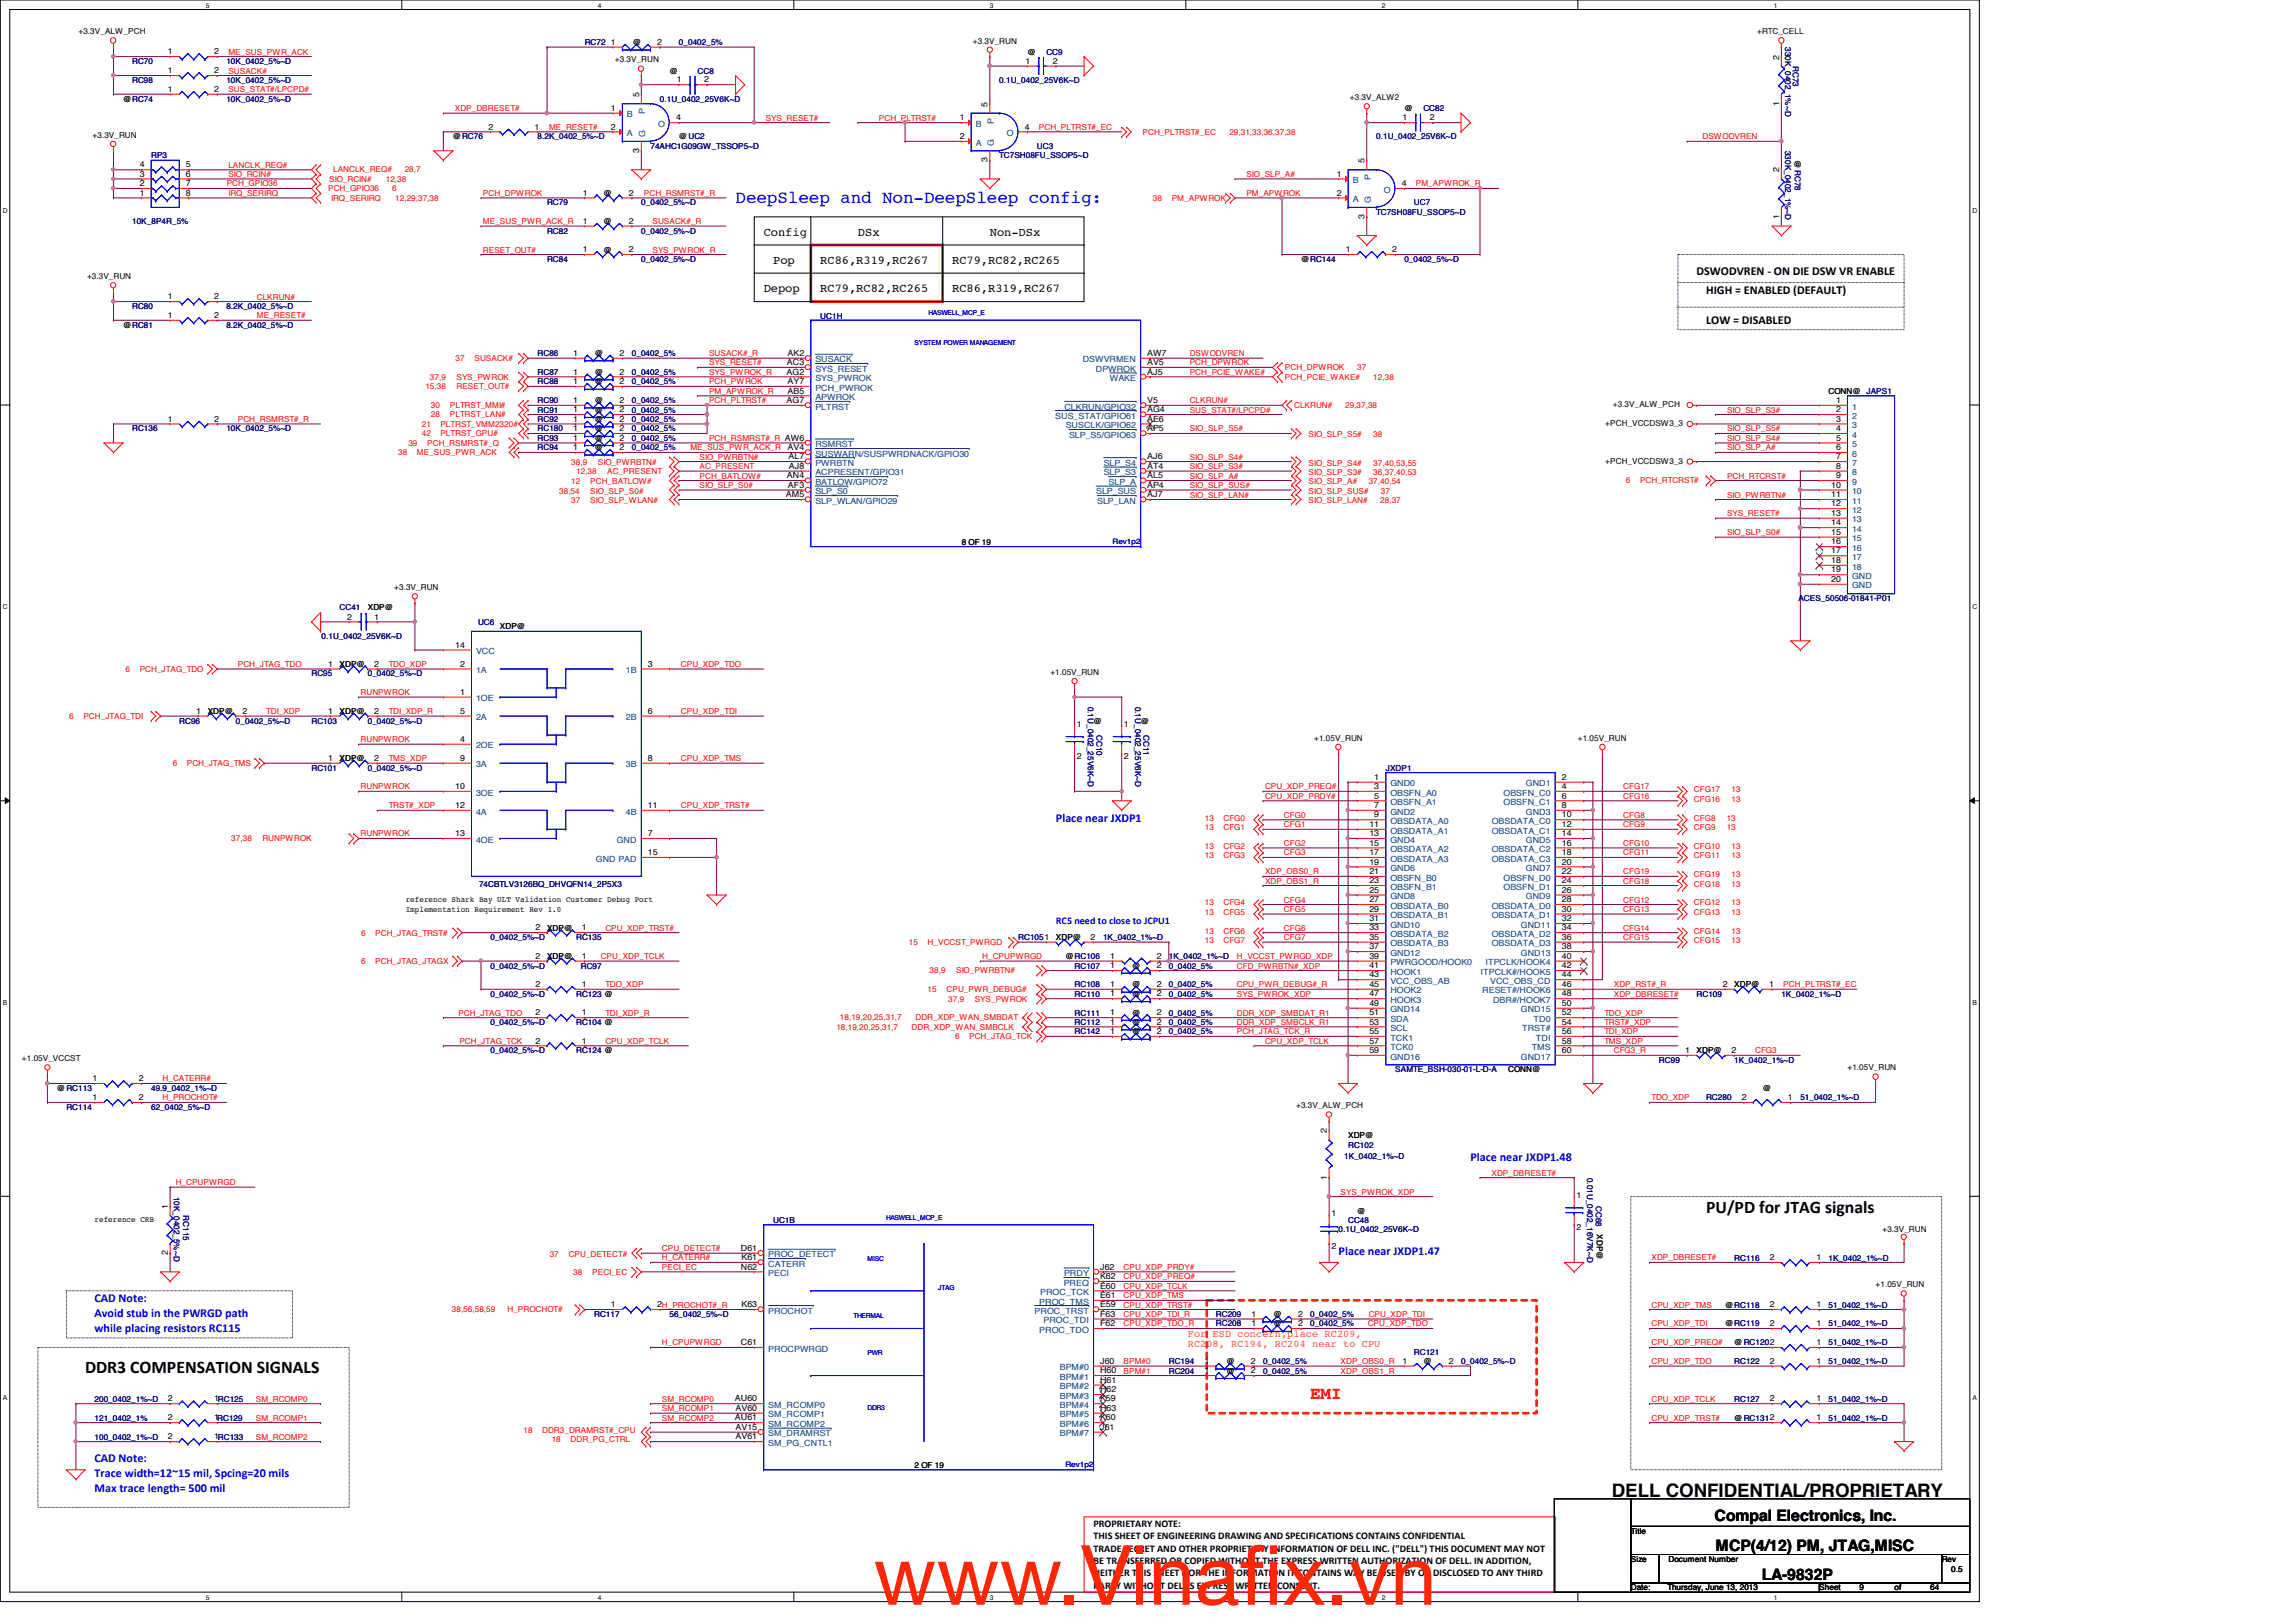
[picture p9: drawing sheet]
<svg xmlns="http://www.w3.org/2000/svg" width="297mm" height="210mm" viewBox="0 0 297 210" stroke-linecap="round" stroke-linejoin="round" font-family="sans-serif">
<defs><g id="words">
<g font-size="10.6" fill="#ff2600">
<text x="113" y="207.7">www.Vinaf</text>
<text x="160.4" y="207.7">ix.vn</text>
</g>
<text font-size="2.4" x="208.5" y="193.7">DELL CONFIDENTIAL/PROPRIETARY</text>
<text font-size="2.3" fill="#00f" x="95.2" y="26.2">DeepSleep and Non-DeepSleep config:</text>
<g font-size="2.3">
<text x="220.7" y="157">PU/PD for JTAG signals</text>
<text x="11" y="177.7">DDR3 COMPENSATION SIGNALS</text>
</g>
<text font-size="2.3" fill="#f00" x="169.5" y="181.1">EMI</text>
<g font-size="2">
<text x="221.8" y="196.8">Compal Electronics, Inc.</text>
<text x="222" y="200.7">MCP(4/12) PM, JTAG,MISC</text>
<text x="227.9" y="204.4">LA-9832P</text>
</g>
<g font-size="1.6">
<text x="98.8" y="30.5">Config</text>
<text x="100" y="34.2">Pop</text>
<text x="106.1" y="34.2">RC86,R319,RC267</text>
<text x="111" y="30.5">DSx</text>
<text x="123.2" y="34.2">RC79,RC82,RC265</text>
<text x="128.1" y="30.5">Non-DSx</text>
<text x="219.5" y="35.6">DSWODVREN - ON DIE DSW VR ENABLE</text>
<text x="98.8" y="37.8">Depop</text>
<text x="106.1" y="37.8">RC79,RC82,RC265</text>
<text x="123.2" y="37.8">RC86,R319,RC267</text>
<text x="220.7" y="38.1">HIGH = ENABLED (DEFAULT)</text>
<text x="220.7" y="41.9">LOW = DISABLED</text>
</g>
<g font-size="1.6" fill="#00f">
<text x="136.6" y="106.3">Place near JXDP1</text>
<text x="190.2" y="150.2">Place near JXDP1.48</text>
<text x="173.2" y="162.4">Place near JXDP1.47</text>
<text x="12.2" y="168.5">CAD Note:</text>
<text x="12.2" y="170.4">Avoid stub in the PWRGD path</text>
<text x="12.2" y="172.3">while placing resistors RC115</text>
<text x="12.2" y="189.2">CAD Note:</text>
<text x="12.2" y="191.1">Trace width=12~15 mil, Spcing=20 mils</text>
<text x="12.2" y="193">Max trace length= 500 mil</text>
</g>
<text font-size="1.3" fill="#00f" x="136.6" y="119.5">RC5 need to close to JCPU1</text>
<g font-size="1.3" fill="#ff8000">
<text x="153.7" y="173">For ESD concern,place RC209,</text>
<text x="153.7" y="174.4">RC208, RC194, RC204 near to CPU</text>
</g>
<g font-size="1.3">
<text x="141.5" y="197.6">PROPRIETARY NOTE:</text>
<text x="141.5" y="199.2">THIS SHEET OF ENGINEERING DRAWING AND SPECIFICATIONS CONTAINS CONFIDENTIAL</text>
<text x="141.5" y="200.8">TRADE SECRET AND OTHER PROPRIETARY INFORMATION OF DELL INC. (&quot;DELL&quot;) THIS DOCUMENT MAY NOT</text>
<text x="141.5" y="202.4">BE TRANSFERRED OR COPIED WITHOUT THE EXPRESS WRITTEN AUTHORIZATION OF DELL. IN ADDITION,</text>
<text x="141.5" y="204">NEITHER THIS SHEET NOR THE INFORMATION IT CONTAINS WAY BE USED BY OR DISCLOSED TO ANY THIRD</text>
<text x="141.5" y="205.6">PARTY WITHOUT DELL'S EXPRESS WRITTEN CONSENT.</text>
</g>
<g font-size="1.1">
<text x="10.2" y="4.4">+3.3V_ALW_PCH</text>
<text x="79" y="5.8">1</text>
<text x="81.9" y="5.8">@</text>
<text x="85" y="5.8">2</text>
<text x="125.9" y="5.6">+3.3V_RUN</text>
<text x="227.3" y="4.4">+RTC_CELL</text>
<text x="21.7" y="7">1</text>
<text x="21.7" y="9.5">1</text>
<text x="21.7" y="11.9">1</text>
<text x="27.7" y="7">2</text>
<text x="27.7" y="9.5">2</text>
<text x="27.7" y="11.9">2</text>
<text x="79.5" y="8">+3.3V_RUN</text>
<text x="86.6" y="9.5">@</text>
<text x="87.6" y="10.7">1</text>
<text x="91.1" y="10.7">2</text>
<text x="132.7" y="8.3">1</text>
<text x="132.9" y="7.1">@</text>
<text x="136.2" y="8.3">2</text>
<text x="230.2" y="7.7" transform="rotate(-90 230.2 7.7)">2</text>
<text x="12" y="17.8">+3.3V_RUN</text>
<text x="15.9" y="13.2">@RC74</text>
<text x="63.2" y="16.8">2</text>
<text x="69.2" y="16.8">1</text>
<text x="79" y="14.4">1</text>
<text x="79" y="16.8">2</text>
<text x="82.7" y="12.6" transform="rotate(-90 82.7 12.6)">5</text>
<text x="87.5" y="15.6">4</text>
<text x="124.2" y="15.6">1</text>
<text x="124.2" y="18">2</text>
<text x="127.8" y="13.8" transform="rotate(-90 127.8 13.8)">5</text>
<text x="132.6" y="16.8">4</text>
<text x="174.6" y="12.9">+3.3V_ALW2</text>
<text x="181.4" y="15.6">1</text>
<text x="181.7" y="14.4">@</text>
<text x="185" y="15.6">2</text>
<text x="230.2" y="13.7" transform="rotate(-90 230.2 13.7)">1</text>
<text x="18.1" y="22.9">3</text>
<text x="18.1" y="21.7">4</text>
<text x="24" y="22.9">6</text>
<text x="24" y="21.7">5</text>
<text x="58.6" y="18">@RC76</text>
<text x="82.7" y="19.8" transform="rotate(-90 82.7 19.8)">3</text>
<text x="87.8" y="18">@UC2</text>
<text x="127.8" y="21" transform="rotate(-90 127.8 21)">3</text>
<text x="172.9" y="22.9">1</text>
<text x="176.5" y="21.1" transform="rotate(-90 176.5 21.1)">5</text>
<text x="230.2" y="22.3" transform="rotate(-90 230.2 22.3)">2</text>
<text x="232.2" y="20.7" transform="rotate(90 232.2 20.7)">@RC78</text>
<text x="18.1" y="25.3">1</text>
<text x="18.1" y="24.1">2</text>
<text x="24" y="25.3">8</text>
<text x="24" y="24.1">7</text>
<text x="75.4" y="25.3">1</text>
<text x="75.4" y="29">1</text>
<text x="78.1" y="25.4">@</text>
<text x="78.1" y="29">@</text>
<text x="81.4" y="25.3">2</text>
<text x="81.4" y="29">2</text>
<text x="172.9" y="25.3">2</text>
<text x="176.5" y="28.3" transform="rotate(-90 176.5 28.3)">3</text>
<text x="181.4" y="24.1">4</text>
<text x="230.2" y="28.3" transform="rotate(-90 230.2 28.3)">1</text>
<text x="75.4" y="32.6">1</text>
<text x="78.1" y="32.7">@</text>
<text x="81.4" y="32.6">2</text>
<text x="168.3" y="33.9">@RC144</text>
<text x="174.1" y="32.6">1</text>
<text x="180.1" y="32.6">2</text>
<text x="11.3" y="36.1">+3.3V_RUN</text>
<text x="21.7" y="41.1">1</text>
<text x="21.7" y="38.7">1</text>
<text x="27.7" y="41.1">2</text>
<text x="27.7" y="38.7">2</text>
<text x="15.9" y="42.4">@RC81</text>
<text x="74.2" y="46.1">1</text>
<text x="77" y="46.1">@</text>
<text x="80.1" y="46.1">2</text>
<text x="101.8" y="47.2">AC3</text>
<text x="101.9" y="46.1">AK2</text>
<text x="148.4" y="47.2">AV5</text>
<text x="148.4" y="46.1">AW7</text>
<text x="74.2" y="48.5">1</text>
<text x="74.2" y="49.7">1</text>
<text x="74.2" y="52.2">1</text>
<text x="74.2" y="53.3">1</text>
<text x="77" y="48.5">@</text>
<text x="77" y="49.7">@</text>
<text x="77" y="52.2">@</text>
<text x="77" y="53.4">@</text>
<text x="80.1" y="48.5">2</text>
<text x="80.1" y="49.7">2</text>
<text x="80.1" y="52.2">2</text>
<text x="80.1" y="53.3">2</text>
<text x="101.8" y="52.2">AG7</text>
<text x="101.8" y="48.5">AG2</text>
<text x="101.9" y="49.7">AY7</text>
<text x="101.9" y="50.9">AB5</text>
<text x="148.4" y="48.5">AJ5</text>
<text x="148.4" y="53.3">AG4</text>
<text x="148.4" y="52.2">V5</text>
<text x="208.7" y="52.7">+3.3V_ALW_PCH</text>
<text x="236.6" y="51">CONN@</text>
<text x="237.5" y="52.2">1</text>
<text x="237.5" y="53.3">2</text>
<text x="21.7" y="54.6">1</text>
<text x="27.7" y="54.6">2</text>
<text x="74.2" y="55.8">1</text>
<text x="74.2" y="54.6">1</text>
<text x="74.2" y="58.3">1</text>
<text x="74.2" y="57">1</text>
<text x="77" y="55.8">@</text>
<text x="77" y="54.6">@</text>
<text x="77" y="58.3">@</text>
<text x="77" y="57.1">@</text>
<text x="80.1" y="55.8">2</text>
<text x="80.1" y="54.6">2</text>
<text x="80.1" y="58.3">2</text>
<text x="80.1" y="57">2</text>
<text x="101.9" y="58.3">AV4</text>
<text x="102" y="59.4">AL7</text>
<text x="148.4" y="54.6">AE6</text>
<text x="148.4" y="59.4">AJ6</text>
<text x="148.4" y="55.8">AP5</text>
<text x="207.7" y="55.1">+PCH_VCCDSW3_3</text>
<text x="207.7" y="60">+PCH_VCCDSW3_3</text>
<text x="237.5" y="54.6">3</text>
<text x="237.5" y="55.8">4</text>
<text x="237.5" y="57">5</text>
<text x="237.5" y="58.3">6</text>
<text x="237.5" y="59.4">7</text>
<text x="101.7" y="64.3">AM5</text>
<text x="101.8" y="61.9">AN4</text>
<text x="101.9" y="63.1">AF3</text>
<text x="102.1" y="60.7">AJ8</text>
<text x="148.4" y="60.7">AT4</text>
<text x="148.4" y="64.3">AJ7</text>
<text x="148.4" y="63.1">AP4</text>
<text x="148.4" y="61.9">AL5</text>
<text x="236.9" y="63.1">10</text>
<text x="236.9" y="64.3">11</text>
<text x="236.9" y="65.5">12</text>
<text x="237.5" y="60.7">8</text>
<text x="237.5" y="61.9">9</text>
<text x="124.4" y="70.5">8 OF 19</text>
<text x="236.9" y="66.8">13</text>
<text x="236.9" y="68">14</text>
<text x="236.9" y="69.2">15</text>
<text x="236.9" y="70.4">16</text>
<text x="236.9" y="71.6">17</text>
<text x="51" y="76.3">+3.3V_RUN</text>
<text x="236.9" y="72.9">18</text>
<text x="236.9" y="74.1">19</text>
<text x="236.9" y="75.3">20</text>
<text x="44.9" y="80.2">2</text>
<text x="47.6" y="79">XDP@</text>
<text x="48.4" y="80.2">1</text>
<text x="58.9" y="83.8">14</text>
<text x="64.7" y="81.4">XDP@</text>
<text x="42.5" y="86.3">1</text>
<text x="43.9" y="86.3">XDP@</text>
<text x="48.4" y="86.3">2</text>
<text x="59.5" y="89.9">1</text>
<text x="59.5" y="86.3">2</text>
<text x="83.8" y="86.3">3</text>
<text x="135.9" y="87.3">+1.05V_RUN</text>
<text x="25.4" y="92.4">1</text>
<text x="26.9" y="92.4">XDP@</text>
<text x="31.4" y="92.4">2</text>
<text x="42.5" y="92.4">1</text>
<text x="43.9" y="92.4">XDP@</text>
<text x="48.4" y="92.4">2</text>
<text x="59.5" y="92.4">5</text>
<text x="83.8" y="92.4">6</text>
<text x="139.3" y="94">1</text>
<text x="141.5" y="93.6">@</text>
<text x="145.4" y="94">1</text>
<text x="147.6" y="93.6">@</text>
<text x="170" y="95.8">+1.05V_RUN</text>
<text x="204.1" y="95.8">+1.05V_RUN</text>
<text x="42.5" y="98.5">1</text>
<text x="43.9" y="98.5">XDP@</text>
<text x="48.4" y="98.5">2</text>
<text x="59.5" y="96">4</text>
<text x="59.5" y="98.5">9</text>
<text x="83.8" y="98.5">8</text>
<text x="139.3" y="98.2">2</text>
<text x="145.4" y="98.2">2</text>
<text x="177.8" y="100.9">1</text>
<text x="202.1" y="100.9">2</text>
<text x="58.9" y="102.1">10</text>
<text x="58.9" y="104.6">12</text>
<text x="83.8" y="104.6">11</text>
<text x="177.2" y="107">11</text>
<text x="177.8" y="102.1">3</text>
<text x="177.8" y="103.3">5</text>
<text x="177.8" y="104.6">7</text>
<text x="177.8" y="105.8">9</text>
<text x="202.1" y="102.1">4</text>
<text x="202.1" y="103.3">6</text>
<text x="202.1" y="104.6">8</text>
<text x="202.1" y="105.8">10</text>
<text x="202.1" y="107">12</text>
<text x="58.9" y="108.2">13</text>
<text x="83.8" y="108.2">7</text>
<text x="83.8" y="110.7">15</text>
<text x="177.2" y="108.2">13</text>
<text x="177.2" y="109.4">15</text>
<text x="177.2" y="110.7">17</text>
<text x="177.2" y="111.9">19</text>
<text x="177.2" y="113.1">21</text>
<text x="202.1" y="108.2">14</text>
<text x="202.1" y="109.4">16</text>
<text x="202.1" y="110.7">18</text>
<text x="202.1" y="111.9">20</text>
<text x="202.1" y="113.1">22</text>
<text x="52.5" y="116.8">reference Shark Bay ULT Validation Customer Debug Port</text>
<text x="52.5" y="118">Implementation Requirement Rev 1.0</text>
<text x="177.2" y="114.3">23</text>
<text x="177.2" y="115.5">25</text>
<text x="177.2" y="116.8">27</text>
<text x="177.2" y="118">29</text>
<text x="177.2" y="119.2">31</text>
<text x="202.1" y="114.3">24</text>
<text x="202.1" y="115.5">26</text>
<text x="202.1" y="116.8">28</text>
<text x="202.1" y="118">30</text>
<text x="202.1" y="119.2">32</text>
<text x="69.3" y="124.1">2</text>
<text x="69.3" y="120.4">2</text>
<text x="70.8" y="124.1">XDP@</text>
<text x="70.8" y="120.5">XDP@</text>
<text x="75.3" y="124.1">1</text>
<text x="75.3" y="120.4">1</text>
<text x="136.6" y="121.7">XDP@</text>
<text x="137.8" y="124.1">@RC106</text>
<text x="141.1" y="121.6">2</text>
<text x="143.6" y="125.3">1</text>
<text x="143.6" y="124.1">1</text>
<text x="146.5" y="125.3">@</text>
<text x="149.6" y="125.3">2</text>
<text x="149.6" y="124.1">2</text>
<text x="177.2" y="120.4">33</text>
<text x="177.2" y="121.6">35</text>
<text x="177.2" y="122.9">37</text>
<text x="177.2" y="124.1">39</text>
<text x="177.2" y="125.3">41</text>
<text x="202.1" y="120.4">34</text>
<text x="202.1" y="121.6">36</text>
<text x="202.1" y="122.9">38</text>
<text x="202.1" y="124.1">40</text>
<text x="202.1" y="125.3">42</text>
<text x="69.3" y="127.7">2</text>
<text x="69.3" y="131.4">2</text>
<text x="75.3" y="127.7">1</text>
<text x="75.3" y="131.4">1</text>
<text x="143.6" y="127.7">1</text>
<text x="143.6" y="128.9">1</text>
<text x="143.6" y="131.4">1</text>
<text x="146.5" y="127.8">@</text>
<text x="146.5" y="129">@</text>
<text x="146.5" y="131.4">@</text>
<text x="149.6" y="127.7">2</text>
<text x="149.6" y="128.9">2</text>
<text x="149.6" y="131.4">2</text>
<text x="177.2" y="126.5">43</text>
<text x="177.2" y="127.7">45</text>
<text x="177.2" y="128.9">47</text>
<text x="177.2" y="130.2">49</text>
<text x="177.2" y="131.4">51</text>
<text x="202.1" y="126.5">44</text>
<text x="202.1" y="127.7">46</text>
<text x="202.1" y="128.9">48</text>
<text x="202.1" y="130.2">50</text>
<text x="202.1" y="131.4">52</text>
<text x="222.9" y="127.7">2</text>
<text x="224.4" y="127.8">XDP@</text>
<text x="228.9" y="127.7">1</text>
<text x="2.8" y="137.3">+1.05V_VCCST</text>
<text x="69.3" y="135">2</text>
<text x="75.3" y="135">1</text>
<text x="143.6" y="132.6">1</text>
<text x="143.6" y="133.8">1</text>
<text x="146.5" y="132.7">@</text>
<text x="146.5" y="133.9">@</text>
<text x="149.6" y="132.6">2</text>
<text x="149.6" y="133.8">2</text>
<text x="177.2" y="132.6">53</text>
<text x="177.2" y="133.8">55</text>
<text x="177.2" y="135">57</text>
<text x="177.2" y="136.3">59</text>
<text x="202.1" y="132.6">54</text>
<text x="202.1" y="133.8">56</text>
<text x="202.1" y="135">58</text>
<text x="202.1" y="136.3">60</text>
<text x="218" y="136.3">1</text>
<text x="219.5" y="136.3">XDP@</text>
<text x="224" y="136.3">2</text>
<text x="7.4" y="141.2">@RC113</text>
<text x="12" y="142.4">1</text>
<text x="12" y="139.9">1</text>
<text x="17.9" y="142.4">2</text>
<text x="17.9" y="139.9">2</text>
<text x="167.7" y="143.4">+3.3V_ALW_PCH</text>
<text x="195.1" y="138.8">CONN@</text>
<text x="225.3" y="142.4">2</text>
<text x="228" y="141.2">@</text>
<text x="231.3" y="142.4">1</text>
<text x="239" y="138.5">+1.05V_RUN</text>
<text x="171.7" y="146.7" transform="rotate(-90 171.7 146.7)">2</text>
<text x="174.4" y="147.3">XDP@</text>
<text x="171.7" y="152.7" transform="rotate(-90 171.7 152.7)">1</text>
<text x="204" y="155">1</text>
<text x="12.2" y="158.2">reference CRB</text>
<text x="21.7" y="156.4" transform="rotate(-90 21.7 156.4)">1</text>
<text x="95.8" y="161.9">D61</text>
<text x="172.3" y="157.4">1</text>
<text x="172.3" y="161.6">2</text>
<text x="175.6" y="157.1">@</text>
<text x="204" y="159.2">2</text>
<text x="206.6" y="159.7" transform="rotate(90 206.6 159.7)">XDP@</text>
<text x="243.5" y="159.5">+3.3V_RUN</text>
<text x="21.7" y="162.4" transform="rotate(-90 21.7 162.4)">2</text>
<text x="95.8" y="164.3">N62</text>
<text x="95.9" y="163.1">K61</text>
<text x="142.3" y="165.5">K62</text>
<text x="142.3" y="164.3">J62</text>
<text x="142.3" y="166.8">E60</text>
<text x="142.3" y="168">E61</text>
<text x="229" y="163.1">2</text>
<text x="235" y="163.1">1</text>
<text x="242.7" y="166.5">+1.05V_RUN</text>
<text x="79" y="169.2">1</text>
<text x="85" y="169.2">2H_PROCHOT#_R</text>
<text x="95.9" y="169.2">K63</text>
<text x="142.3" y="169.2">E59</text>
<text x="142.3" y="170.4">F63</text>
<text x="142.3" y="171.6">F62</text>
<text x="161.9" y="171.6">1</text>
<text x="161.9" y="170.4">1</text>
<text x="164.8" y="171.7">@</text>
<text x="164.8" y="170.4">@</text>
<text x="167.9" y="171.6">2</text>
<text x="167.9" y="170.4">2</text>
<text x="223.2" y="169.2">@RC118</text>
<text x="223.2" y="171.7">@RC119</text>
<text x="229" y="169.2">2</text>
<text x="229" y="171.6">2</text>
<text x="235" y="169.2">1</text>
<text x="235" y="171.6">1</text>
<text x="95.8" y="174.1">C61</text>
<text x="142.3" y="176.5">J60</text>
<text x="142.3" y="178.9">H61</text>
<text x="142.3" y="177.7">H60</text>
<text x="155.8" y="176.5">1</text>
<text x="155.8" y="177.7">1</text>
<text x="158.7" y="176.5">@</text>
<text x="158.7" y="177.8">@</text>
<text x="161.8" y="176.5">2</text>
<text x="161.8" y="177.7">2</text>
<text x="181.4" y="176.5">1</text>
<text x="184.1" y="176.5">@</text>
<text x="187.4" y="176.5">2</text>
<text x="224.4" y="174.1">@RC1202</text>
<text x="229" y="176.5">2</text>
<text x="235" y="176.5">1</text>
<text x="235" y="174.1">1</text>
<text x="21.7" y="183.8">2</text>
<text x="21.7" y="181.4">2</text>
<text x="27.7" y="183.8">1RC129</text>
<text x="27.7" y="181.4">1RC125</text>
<text x="95.1" y="181.4">AU60</text>
<text x="95.1" y="183.8">AU61</text>
<text x="95.2" y="182.6">AV60</text>
<text x="95.2" y="185">AV15</text>
<text x="142.3" y="180.2">H62</text>
<text x="142.3" y="185">J61</text>
<text x="142.3" y="183.8">K60</text>
<text x="142.3" y="182.6">H63</text>
<text x="142.3" y="181.4">K59</text>
<text x="224.4" y="183.9">@RC1312</text>
<text x="229" y="181.4">2</text>
<text x="235" y="181.4">1</text>
<text x="235" y="183.8">1</text>
<text x="21.7" y="186.3">2</text>
<text x="27.7" y="186.3">1RC133</text>
<text x="95.2" y="186.3">AV61</text>
<text x="118.3" y="189.9">2 OF 19</text>
<text x="211" y="198.5">Title</text>
<text x="211" y="202.1">Size</text>
<text x="215.9" y="202.1">Document Number</text>
<text x="251.2" y="202.1">Rev</text>
<text x="252.4" y="203.4">0.5</text>
<text x="211" y="205.8">Date:</text>
<text x="215.7" y="205.7">Thursday, June 13, 2013</text>
<text x="235.4" y="205.8">Sheet</text>
<text x="240.6" y="205.7">9</text>
<text x="245.1" y="205.8">of</text>
<text x="249.7" y="205.7">64</text>
</g>
<g font-size="1.1" fill="#000080">
<text x="75.6" y="5.8">RC72</text>
<text x="87.8" y="5.8">0_0402_5%</text>
<text x="17.1" y="8.3">RC70</text>
<text x="17.1" y="10.8">RC98</text>
<text x="29.3" y="8.3">10K_0402_5%~D</text>
<text x="29.3" y="10.8">10K_0402_5%~D</text>
<text x="90.3" y="9.5">CC8</text>
<text x="129.3" y="10.8">0.1U_0402_25V6K~D</text>
<text x="135.4" y="7.1">CC9</text>
<text x="231" y="6.1" transform="rotate(90 231 6.1)">330K_0402_1%~D</text>
<text x="231.9" y="8.6" transform="rotate(90 231.9 8.6)">RC73</text>
<text x="29.3" y="13.2">10K_0402_5%~D</text>
<text x="85.4" y="13.2">0.1U_0402_25V6K~D</text>
<text x="184.1" y="14.4">CC82</text>
<text x="19.6" y="20.5">RP3</text>
<text x="69.5" y="18">8.2K_0402_5%~D</text>
<text x="84.2" y="19.3">74AHC1G09GW_TSSOP5~D</text>
<text x="129.3" y="20.5">TC7SH08FU_SSOP5~D</text>
<text x="134.2" y="19.3">UC3</text>
<text x="178.1" y="18">0.1U_0402_25V6K~D</text>
<text x="231" y="19.5" transform="rotate(90 231 19.5)">330K_0402_1%~D</text>
<text x="17.1" y="29">10K_8P4R_5%</text>
<text x="70.8" y="26.6">RC79</text>
<text x="83" y="26.6">0_0402_5%~D</text>
<text x="178.1" y="27.8">TC7SH08FU_SSOP5~D</text>
<text x="182.9" y="26.6">UC7</text>
<text x="70.8" y="30.2">RC82</text>
<text x="70.8" y="33.9">RC84</text>
<text x="83" y="30.2">0_0402_5%~D</text>
<text x="83" y="33.9">0_0402_5%~D</text>
<text x="181.7" y="33.9">0_0402_5%~D</text>
<text x="17.1" y="40">RC80</text>
<text x="29.3" y="40">8.2K_0402_5%~D</text>
<text x="106.1" y="41.2">UC1H</text>
<text x="29.3" y="42.4">8.2K_0402_5%~D</text>
<text x="69.6" y="46.1">RC86</text>
<text x="81.7" y="46.1">0_0402_5%</text>
<text x="69.6" y="48.5">RC87</text>
<text x="69.6" y="49.7">RC88</text>
<text x="69.6" y="52.2">RC90</text>
<text x="69.6" y="53.4">RC91</text>
<text x="81.7" y="48.5">0_0402_5%</text>
<text x="81.7" y="49.7">0_0402_5%</text>
<text x="81.7" y="52.2">0_0402_5%</text>
<text x="81.7" y="53.4">0_0402_5%</text>
<text x="241.5" y="51">JAPS1</text>
<text x="17.1" y="55.8">RC136</text>
<text x="29.3" y="55.8">10K_0402_5%~D</text>
<text x="69.6" y="55.8">RC180</text>
<text x="69.6" y="54.6">RC92</text>
<text x="69.6" y="58.3">RC94</text>
<text x="69.6" y="57.1">RC93</text>
<text x="81.7" y="55.8">0_0402_5%</text>
<text x="81.7" y="54.6">0_0402_5%</text>
<text x="81.7" y="58.3">0_0402_5%</text>
<text x="81.7" y="57.1">0_0402_5%</text>
<text x="232.7" y="77.8">ACES_50506-01841-P01</text>
<text x="41.6" y="82.7">0.1U_0402_25V6K~D</text>
<text x="43.9" y="79">CC41</text>
<text x="61.8" y="80.9">UC6</text>
<text x="40.3" y="87.5">RC95</text>
<text x="47.6" y="87.5">0_0402_5%~D</text>
<text x="23.2" y="93.6">RC96</text>
<text x="30.5" y="93.6">0_0402_5%~D</text>
<text x="40.3" y="93.6">RC103</text>
<text x="47.6" y="93.6">0_0402_5%~D</text>
<text x="140.8" y="91.4" transform="rotate(90 140.8 91.4)">0.1U_0402_25V6K~D</text>
<text x="141.9" y="95.1" transform="rotate(90 141.9 95.1)">CC10</text>
<text x="146.9" y="91.4" transform="rotate(90 146.9 91.4)">0.1U_0402_25V6K~D</text>
<text x="148" y="95.1" transform="rotate(90 148 95.1)">CC11</text>
<text x="40.3" y="99.7">RC101</text>
<text x="47.6" y="99.7">0_0402_5%~D</text>
<text x="179.3" y="99.7">JXDP1</text>
<text x="62" y="114.9">74CBTLV3126BQ_DHVQFN14_2P5X3</text>
<text x="63.5" y="125.3">0_0402_5%~D</text>
<text x="63.5" y="121.7">0_0402_5%~D</text>
<text x="74.5" y="121.7">RC135</text>
<text x="75.1" y="125.3">RC97</text>
<text x="131.7" y="121.7">RC1051</text>
<text x="139" y="125.3">RC107</text>
<text x="142.7" y="121.7">1K_0402_1%~D</text>
<text x="151.2" y="124.1">1K_0402_1%~D</text>
<text x="151.2" y="125.3">0_0402_5%</text>
<text x="63.5" y="129">0_0402_5%~D</text>
<text x="74.5" y="129">RC123 @</text>
<text x="139" y="127.8">RC108</text>
<text x="139" y="129">RC110</text>
<text x="139" y="131.4">RC111</text>
<text x="151.2" y="127.8">0_0402_5%</text>
<text x="151.2" y="129">0_0402_5%</text>
<text x="151.2" y="131.4">0_0402_5%</text>
<text x="219.5" y="129">RC109</text>
<text x="230.5" y="129">1K_0402_1%~D</text>
<text x="63.5" y="136.3">0_0402_5%~D</text>
<text x="63.5" y="132.7">0_0402_5%~D</text>
<text x="74.5" y="136.3">RC124 @</text>
<text x="74.5" y="132.7">RC104 @</text>
<text x="139" y="132.7">RC112</text>
<text x="139" y="133.9">RC142</text>
<text x="151.2" y="132.7">0_0402_5%</text>
<text x="151.2" y="133.9">0_0402_5%</text>
<text x="214.6" y="137.5">RC99</text>
<text x="224.4" y="137.5">1K_0402_1%~D</text>
<text x="8.6" y="143.6">RC114</text>
<text x="19.6" y="143.6">62_0402_5%~D</text>
<text x="19.6" y="141.2">49.9_0402_1%~D</text>
<text x="180.5" y="138.8">SAMTE_BSH-030-01-L-D-A</text>
<text x="220.7" y="142.4">RC280</text>
<text x="232.9" y="142.4">51_0402_1%~D</text>
<text x="173.9" y="150">1K_0402_1%~D</text>
<text x="174.4" y="148.5">RC102</text>
<text x="22.5" y="154.9" transform="rotate(90 22.5 154.9)">10K_0402_5%~D</text>
<text x="205.4" y="152.4" transform="rotate(90 205.4 152.4)">0.01U_0402_16V7K~D</text>
<text x="23.7" y="157.3" transform="rotate(90 23.7 157.3)">RC115</text>
<text x="100" y="158.2">UC1B</text>
<text x="173.2" y="159.5">0.1U_0402_25V6K~D</text>
<text x="174.4" y="158.2">CC48</text>
<text x="206.5" y="156.1" transform="rotate(90 206.5 156.1)">CC68</text>
<text x="224.4" y="163.2">RC116</text>
<text x="236.6" y="163.2">1K_0402_1%~D</text>
<text x="76.9" y="170.4">RC117</text>
<text x="86.6" y="170.4">56_0402_5%~D</text>
<text x="157.3" y="171.7">RC208</text>
<text x="157.3" y="170.4">RC209</text>
<text x="169.5" y="171.7">0_0402_5%</text>
<text x="169.5" y="170.4">0_0402_5%</text>
<text x="236.6" y="169.2">51_0402_1%~D</text>
<text x="236.6" y="171.7">51_0402_1%~D</text>
<text x="151.2" y="176.5">RC194</text>
<text x="151.2" y="177.8">RC204</text>
<text x="163.4" y="176.5">0_0402_5%</text>
<text x="163.4" y="177.8">0_0402_5%</text>
<text x="182.9" y="175.3">RC121</text>
<text x="189" y="176.5">0_0402_5%~D</text>
<text x="224.4" y="176.5">RC122</text>
<text x="236.6" y="174.1">51_0402_1%~D</text>
<text x="236.6" y="176.5">51_0402_1%~D</text>
<text x="12.2" y="181.4">200_0402_1%~D</text>
<text x="12.2" y="183.9">121_0402_1%</text>
<text x="224.4" y="181.4">RC127</text>
<text x="236.6" y="183.9">51_0402_1%~D</text>
<text x="236.6" y="181.4">51_0402_1%~D</text>
<text x="12.2" y="186.3">100_0402_1%~D</text>
</g>
<g font-size="1.1" fill="#f00">
<text x="29.5" y="7.1">ME_SUS_PWR_ACK</text>
<text x="29.5" y="11.9">SUS_STAT#/LPCPD#</text>
<text x="29.5" y="9.5">SUSACK#</text>
<text x="58.8" y="14.4">XDP_DBRESET#</text>
<text x="71" y="16.8">ME_RESET#</text>
<text x="99.1" y="15.6">SYS_RESET#</text>
<text x="113.7" y="15.6">PCH_PLTRST#</text>
<text x="134.4" y="16.8">PCH_PLTRST#_EC</text>
<text x="147.8" y="17.4">PCH_PLTRST#_EC</text>
<text x="159" y="17.4">29,31,33,36,37,38</text>
<text x="29.5" y="21.7">LANCLK_REQ#</text>
<text x="29.5" y="22.9">SIO_RCIN#</text>
<text x="42.6" y="23.5">SIO_RCIN#</text>
<text x="43.1" y="22.3">LANCLK_REQ#</text>
<text x="49.9" y="23.5">12,38</text>
<text x="52.4" y="22.3">28,7</text>
<text x="161.2" y="22.9">SIO_SLP_A#</text>
<text x="220.3" y="18">DSWODVREN</text>
<text x="29.3" y="24.1">PCH_GPIO36</text>
<text x="29.5" y="25.4">IRQ_SERIRQ</text>
<text x="42.5" y="24.8">PCH_GPIO36</text>
<text x="42.8" y="26">IRQ_SERIRQ</text>
<text x="50.8" y="24.8">6</text>
<text x="51.1" y="26">12,29,37,38</text>
<text x="62.5" y="29">ME_SUS_PWR_ACK_R</text>
<text x="62.5" y="25.4">PCH_DPWROK</text>
<text x="83.3" y="25.4">PCH_RSMRST#_R</text>
<text x="84.4" y="29">SUSACK#_R</text>
<text x="149.1" y="26">38</text>
<text x="151.6" y="26">PM_APWROK</text>
<text x="161.2" y="25.4">PM_APWROK</text>
<text x="183.2" y="24.1">PM_APWROK_R</text>
<text x="62.5" y="32.7">RESET_OUT#</text>
<text x="84.4" y="32.7">SYS_PWROK_R</text>
<text x="33.2" y="41.2">ME_RESET#</text>
<text x="33.2" y="38.8">CLKRUN#</text>
<text x="58.9" y="46.7">37</text>
<text x="61.4" y="46.7">SUSACK#</text>
<text x="91.7" y="46.1">SUSACK#_R</text>
<text x="91.7" y="47.3">SYS_RESET#</text>
<text x="153.9" y="46.1">DSWODVREN</text>
<text x="153.9" y="47.3">PCH_DPWROK</text>
<text x="166.2" y="47.9">PCH_DPWROK</text>
<text x="175.6" y="47.9">37</text>
<text x="55" y="50.4">15,38</text>
<text x="55.6" y="49.1">37,9</text>
<text x="55.7" y="52.8">30</text>
<text x="58.2" y="52.8">PLTRST_MMI#</text>
<text x="59.1" y="49.1">SYS_PWROK</text>
<text x="59.1" y="50.4">RESET_OUT#</text>
<text x="91.7" y="48.5">SYS_PWROK_R</text>
<text x="91.7" y="49.7">PCH_PWROK</text>
<text x="91.7" y="51">PM_APWROK_R</text>
<text x="91.7" y="52.2">PCH_PLTRST#</text>
<text x="153.9" y="48.5">PCH_PCIE_WAKE#</text>
<text x="153.9" y="52.2">CLKRUN#</text>
<text x="153.9" y="53.4">SUS_STAT#/LPCPD#</text>
<text x="166.2" y="49.1">PCH_PCIE_WAKE#</text>
<text x="167.4" y="52.8">CLKRUN#</text>
<text x="174" y="52.8">29,37,38</text>
<text x="177.7" y="49.1">12,38</text>
<text x="223.4" y="53.4">SIO_SLP_S3#</text>
<text x="30.8" y="54.6">PCH_RSMRST#_R</text>
<text x="51.5" y="58.9">38</text>
<text x="52.8" y="57.7">39</text>
<text x="53.9" y="58.9">ME_SUS_PWR_ACK</text>
<text x="54.6" y="55.2">21</text>
<text x="54.6" y="56.5">42</text>
<text x="55.3" y="57.7">PCH_RSMRST#_Q</text>
<text x="55.7" y="54">28</text>
<text x="57" y="55.2">PLTRST_VMM2320#</text>
<text x="57" y="56.5">PLTRST_GPU#</text>
<text x="58.2" y="54">PLTRST_LAN#</text>
<text x="89.3" y="58.3">ME_SUS_PWR_ACK_R</text>
<text x="90.5" y="59.5">SIO_PWRBTN#</text>
<text x="91.7" y="57.1">PCH_RSMRST#_R AW6</text>
<text x="153.9" y="55.8">SIO_SLP_S5#</text>
<text x="153.9" y="59.5">SIO_SLP_S4#</text>
<text x="169.3" y="56.6">SIO_SLP_S5#</text>
<text x="177.7" y="56.6">38</text>
<text x="223.4" y="55.8">SIO_SLP_S5#</text>
<text x="223.4" y="57.1">SIO_SLP_S4#</text>
<text x="223.4" y="58.3">SIO_SLP_A#</text>
<text x="72.3" y="63.9">38,54</text>
<text x="73.9" y="60.1">38,9</text>
<text x="73.9" y="65.1">37</text>
<text x="73.9" y="62.7">12</text>
<text x="74.5" y="61.3">12,38</text>
<text x="76.4" y="65.1">SIO_SLP_WLAN#</text>
<text x="76.4" y="63.9">SIO_SLP_S0#</text>
<text x="76.4" y="62.7">PCH_BATLOW#</text>
<text x="77.3" y="60.1">SIO_PWRBTN#</text>
<text x="78.6" y="61.3">AC_PRESENT</text>
<text x="90.5" y="60.7">AC_PRESENT</text>
<text x="90.5" y="61.9">PCH_BATLOW#</text>
<text x="90.5" y="63.2">SIO_SLP_S0#</text>
<text x="153.9" y="60.7">SIO_SLP_S3#</text>
<text x="153.9" y="61.9">SIO_SLP_A#</text>
<text x="153.9" y="63.2">SIO_SLP_SUS#</text>
<text x="153.9" y="64.4">SIO_SLP_LAN#</text>
<text x="169.3" y="60.2">SIO_SLP_S4#</text>
<text x="169.3" y="61.5">SIO_SLP_S3#</text>
<text x="169.3" y="62.7">SIO_SLP_A#</text>
<text x="169.3" y="63.9">SIO_SLP_SUS#</text>
<text x="169.3" y="65.1">SIO_SLP_LAN#</text>
<text x="177.1" y="62.7">37,40,54</text>
<text x="177.7" y="60.2">37,40,53,55</text>
<text x="177.7" y="61.5">36,37,40,53</text>
<text x="178.6" y="65.1">28,37</text>
<text x="178.6" y="63.9">37</text>
<text x="210.4" y="62.6">6</text>
<text x="212.2" y="62.6">PCH_RTCRST#</text>
<text x="223.4" y="61.9">PCH_RTCRST#</text>
<text x="223.4" y="64.4">SIO_PWRBTN#</text>
<text x="223.4" y="69.3">SIO_SLP_S0#</text>
<text x="223.4" y="66.8">SYS_RESET#</text>
<text x="16.3" y="87">6</text>
<text x="18.1" y="87">PCH_JTAG_TDO</text>
<text x="30.8" y="86.3">PCH_JTAG_TDO</text>
<text x="46.6" y="90">RUNPWROK</text>
<text x="50.3" y="86.3">TDO_XDP</text>
<text x="88.1" y="86.3">CPU_XDP_TDO</text>
<text x="8.9" y="93">6</text>
<text x="10.8" y="93">PCH_JTAG_TDI</text>
<text x="34.5" y="92.4">TDI_XDP</text>
<text x="50.3" y="92.4">TDI_XDP_R</text>
<text x="88.1" y="92.4">CPU_XDP_TDI</text>
<text x="22.3" y="99.1">6</text>
<text x="24.2" y="99.1">PCH_JTAG_TMS</text>
<text x="46.6" y="96.1">RUNPWROK</text>
<text x="50.3" y="98.5">TMS_XDP</text>
<text x="88.1" y="98.5">CPU_XDP_TMS</text>
<text x="46.6" y="102.2">RUNPWROK</text>
<text x="50.3" y="104.6">TRST#_XDP</text>
<text x="88.1" y="104.6">CPU_XDP_TRST#</text>
<text x="155.9" y="107.4">13</text>
<text x="155.9" y="106.2">13</text>
<text x="158.3" y="107.4">CFG1</text>
<text x="158.3" y="106.2">CFG0</text>
<text x="163.7" y="103.4">CPU_XDP_PRDY#</text>
<text x="163.7" y="102.2">CPU_XDP_PREQ#</text>
<text x="166.1" y="105.8">CFG0</text>
<text x="166.1" y="107.1">CFG1</text>
<text x="210" y="105.8">CFG8</text>
<text x="210" y="107.1">CFG9</text>
<text x="210" y="102.2">CFG17</text>
<text x="210" y="103.4">CFG16</text>
<text x="219.2" y="102.5">CFG17</text>
<text x="219.2" y="103.8">CFG16</text>
<text x="219.2" y="107.4">CFG9</text>
<text x="219.2" y="106.2">CFG8</text>
<text x="223.4" y="107.4">13</text>
<text x="223.4" y="106.2">13</text>
<text x="224" y="102.5">13</text>
<text x="224" y="103.8">13</text>
<text x="29.9" y="108.9">37,38</text>
<text x="33.9" y="108.9">RUNPWROK</text>
<text x="46.6" y="108.2">RUNPWROK</text>
<text x="155.9" y="111.1">13</text>
<text x="155.9" y="109.9">13</text>
<text x="158.3" y="111.1">CFG3</text>
<text x="158.3" y="109.9">CFG2</text>
<text x="163.7" y="113.2">XDP_OBS0_R</text>
<text x="166.1" y="109.5">CFG2</text>
<text x="166.1" y="110.7">CFG3</text>
<text x="210" y="109.5">CFG10</text>
<text x="210" y="110.7">CFG11</text>
<text x="210" y="113.2">CFG19</text>
<text x="219.2" y="109.9">CFG10</text>
<text x="219.2" y="111.1">CFG11</text>
<text x="219.2" y="113.5">CFG19</text>
<text x="224" y="109.9">13</text>
<text x="224" y="111.1">13</text>
<text x="224" y="113.5">13</text>
<text x="155.9" y="117.2">13</text>
<text x="155.9" y="118.4">13</text>
<text x="158.3" y="117.2">CFG4</text>
<text x="158.3" y="118.4">CFG5</text>
<text x="163.7" y="114.3">XDP_OBS1_R</text>
<text x="166.1" y="116.8">CFG4</text>
<text x="166.1" y="118">CFG5</text>
<text x="210" y="114.3">CFG18</text>
<text x="210" y="118">CFG13</text>
<text x="210" y="116.8">CFG12</text>
<text x="219.2" y="114.7">CFG18</text>
<text x="219.2" y="118.4">CFG13</text>
<text x="219.2" y="117.2">CFG12</text>
<text x="224" y="114.7">13</text>
<text x="224" y="118.4">13</text>
<text x="224" y="117.2">13</text>
<text x="46.7" y="124.7">6</text>
<text x="46.7" y="121.1">6</text>
<text x="48.6" y="124.7">PCH_JTAG_JTAGX</text>
<text x="48.6" y="121.1">PCH_JTAG_TRST#</text>
<text x="77.7" y="124.1">CPU_XDP_TCLK</text>
<text x="78.3" y="120.4">CPU_XDP_TRST#</text>
<text x="117.6" y="122.3">15</text>
<text x="120" y="122.3">H_VCCST_PWRGD</text>
<text x="120.3" y="125.9">38,9</text>
<text x="123.7" y="125.9">SIO_PWRBTN#</text>
<text x="127.1" y="124.1">H_CPUPWRGD</text>
<text x="155.9" y="122">13</text>
<text x="155.9" y="120.8">13</text>
<text x="158.3" y="122">CFG7</text>
<text x="158.3" y="120.8">CFG6</text>
<text x="160" y="125.3">CFD_PWRBTN#_XDP</text>
<text x="160" y="124.1">H_VCCST_PWRGD_XDP</text>
<text x="166.1" y="121.7">CFG7</text>
<text x="166.1" y="120.4">CFG6</text>
<text x="210" y="121.7">CFG15</text>
<text x="210" y="120.4">CFG14</text>
<text x="219.2" y="120.8">CFG14</text>
<text x="219.2" y="122">CFG15</text>
<text x="224" y="120.8">13</text>
<text x="224" y="122">13</text>
<text x="59.3" y="131.4">PCH_JTAG_TDO</text>
<text x="78.3" y="127.8">TDO_XDP</text>
<text x="78.3" y="131.4">TDI_XDP_R</text>
<text x="120" y="128.4">15</text>
<text x="122.5" y="128.4">CPU_PWR_DEBUG#</text>
<text x="122.7" y="129.6">37,9</text>
<text x="126.1" y="129.6">SYS_PWROK</text>
<text x="160" y="131.4">DDR_XDP_SMBDAT_R1</text>
<text x="160" y="127.8">CPU_PWR_DEBUG#_R</text>
<text x="160" y="129">SYS_PWROK_XDP</text>
<text x="207.6" y="131.4">TDO_XDP</text>
<text x="208.8" y="129">XDP_DBRESET#</text>
<text x="208.8" y="127.8">XDP_RST#_R</text>
<text x="230.7" y="127.8">PCH_PLTRST#_EC</text>
<text x="59.4" y="135.1">PCH_JTAG_TCK</text>
<text x="78.3" y="135.1">CPU_XDP_TCLK</text>
<text x="108.2" y="133.3">18,19,20,25,31,7</text>
<text x="108.7" y="132">18,19,20,25,31,7</text>
<text x="117.9" y="133.3">DDR_XDP_WAN_SMBCLK</text>
<text x="118.4" y="132">DDR_XDP_WAN_SMBDAT</text>
<text x="123.6" y="134.5">6</text>
<text x="125.4" y="134.5">PCH_JTAG_TCK</text>
<text x="160" y="132.6">DDR_XDP_SMBCLK_R1</text>
<text x="160" y="133.9">PCH_JTAG_TCK_R</text>
<text x="163.7" y="135.1">CPU_XDP_TCLK</text>
<text x="207.6" y="132.6">TRST#_XDP</text>
<text x="207.6" y="133.9">TDI_XDP</text>
<text x="207.6" y="135.1">TMS_XDP</text>
<text x="208.8" y="136.3">CFG3_R</text>
<text x="227.1" y="136.3">CFG3</text>
<text x="21" y="140">H_CATERR#</text>
<text x="21" y="142.4">H_PROCHOT#</text>
<text x="213.7" y="142.4">TDO_XDP</text>
<text x="22.7" y="153.4">H_CPUPWRGD</text>
<text x="173.4" y="154.6">SYS_PWROK_XDP</text>
<text x="193" y="152.1">XDP_DBRESET#</text>
<text x="85.6" y="161.9">CPU_DETECT#</text>
<text x="71.1" y="162.6">37</text>
<text x="73.6" y="162.6">CPU_DETECT#</text>
<text x="74.2" y="165">38</text>
<text x="76.6" y="165">PECI_EC</text>
<text x="85.6" y="163.1">H_CATERR#</text>
<text x="85.6" y="164.3">PECI_EC</text>
<text x="145.4" y="164.3">CPU_XDP_PRDY#</text>
<text x="145.4" y="165.6">CPU_XDP_PREQ#</text>
<text x="145.4" y="166.8">CPU_XDP_TCLK</text>
<text x="213.7" y="163.1">XDP_DBRESET#</text>
<text x="58.5" y="169.8">38,56,58,59</text>
<text x="65.7" y="169.8">H_PROCHOT#</text>
<text x="145.4" y="168">CPU_XDP_TMS</text>
<text x="145.4" y="169.2">CPU_XDP_TRST#</text>
<text x="145.4" y="170.4">CPU_XDP_TDI_R</text>
<text x="145.4" y="171.7">CPU_XDP_TDO_R</text>
<text x="177" y="171.7">CPU_XDP_TDO</text>
<text x="177.1" y="170.4">CPU_XDP_TDI</text>
<text x="213.7" y="169.2">CPU_XDP_TMS</text>
<text x="213.7" y="171.7">CPU_XDP_TDI</text>
<text x="85.6" y="174.1">H_CPUPWRGD</text>
<text x="145.4" y="176.5">BPM#0</text>
<text x="145.4" y="177.8">BPM#1</text>
<text x="173.4" y="176.5">XDP_OBS0_R</text>
<text x="173.4" y="177.8">XDP_OBS1_R</text>
<text x="213.7" y="176.5">CPU_XDP_TDO</text>
<text x="213.7" y="174.1">CPU_XDP_PREQ#</text>
<text x="33.1" y="183.9">SM_RCOMP1</text>
<text x="33.1" y="181.4">SM_RCOMP0</text>
<text x="67.7" y="185.5">18</text>
<text x="70.1" y="185.5">DDR3_DRAMRST#_CPU</text>
<text x="85.6" y="182.6">SM_RCOMP1</text>
<text x="85.6" y="183.9">SM_RCOMP2</text>
<text x="85.6" y="181.4">SM_RCOMP0</text>
<text x="213.7" y="181.4">CPU_XDP_TCLK</text>
<text x="213.7" y="183.9">CPU_XDP_TRST#</text>
<text x="33.1" y="186.3">SM_RCOMP2</text>
<text x="71.4" y="186.6">18</text>
<text x="73.8" y="186.6">DDR_PG_CTRL</text>
</g>
<g font-size="1.1" fill="#004080">
<text x="81.1" y="15.2">B</text>
<text x="81.1" y="17.6">A</text>
<text x="83.5" y="17.7" transform="rotate(-90 83.5 17.7)">G</text>
<text x="83.5" y="14.8" transform="rotate(-90 83.5 14.8)">P</text>
<text x="85.1" y="16.4">O</text>
<text x="126.2" y="16.4">B</text>
<text x="128.6" y="16" transform="rotate(-90 128.6 16)">P</text>
<text x="130.3" y="17.6">O</text>
<text x="126.2" y="18.8">A</text>
<text x="128.6" y="18.9" transform="rotate(-90 128.6 18.9)">G</text>
<text x="175" y="23.7">B</text>
<text x="177.3" y="23.3" transform="rotate(-90 177.3 23.3)">P</text>
<text x="175" y="26.2">A</text>
<text x="177.3" y="26.2" transform="rotate(-90 177.3 26.2)">G</text>
<text x="179" y="24.9">O</text>
<text x="105.5" y="46.9">SUSACK</text>
<text x="140.1" y="46.9">DSWVRMEN</text>
<text x="105.5" y="53">PLTRST</text>
<text x="105.5" y="50.5">PCH_PWROK</text>
<text x="105.5" y="49.3">SYS_PWROK</text>
<text x="105.5" y="48.1">SYS_RESET</text>
<text x="105.5" y="51.8">APWROK</text>
<text x="137.7" y="53">CLKRUN/GPIO32</text>
<text x="141.8" y="48.1">DPWROK</text>
<text x="143.6" y="49.3">WAKE</text>
<text x="239.6" y="53">1</text>
<text x="105.5" y="57.9">RSMRST</text>
<text x="105.5" y="59.1">SUSWARN/SUSPWRDNACK/GPIO30</text>
<text x="136.5" y="54.2">SUS_STAT/GPIO61</text>
<text x="137.9" y="55.4">SUSCLK/GPIO62</text>
<text x="138.3" y="56.6">SLP_S5/GPIO63</text>
<text x="239.6" y="54.2">2</text>
<text x="239.6" y="55.4">3</text>
<text x="239.6" y="56.6">4</text>
<text x="239.6" y="57.9">5</text>
<text x="239.6" y="59.1">6</text>
<text x="105.5" y="61.5">ACPRESENT/GPIO31</text>
<text x="105.5" y="62.7">BATLOW/GPIO72</text>
<text x="105.5" y="60.3">PWRBTN</text>
<text x="105.5" y="64">SLP_S0</text>
<text x="105.5" y="65.2">SLP_WLAN/GPIO29</text>
<text x="141.8" y="64">SLP_SUS</text>
<text x="141.9" y="65.2">SLP_LAN</text>
<text x="142.8" y="60.3">SLP_S4</text>
<text x="142.8" y="61.5">SLP_S3</text>
<text x="143.4" y="62.7">SLP_A</text>
<text x="239.6" y="61.5">8</text>
<text x="239.6" y="62.7">9</text>
<text x="239.6" y="64">10</text>
<text x="239.6" y="65.2">11</text>
<text x="239.6" y="60.3">7</text>
<text x="239.6" y="66.4">12</text>
<text x="239.6" y="67.6">13</text>
<text x="239.6" y="68.8">14</text>
<text x="239.6" y="70.1">15</text>
<text x="239.6" y="71.3">16</text>
<text x="239.6" y="72.5">17</text>
<text x="239.6" y="73.7">18</text>
<text x="239.6" y="74.9">GND</text>
<text x="239.6" y="76.2">GND</text>
<text x="61.6" y="87.1">1A</text>
<text x="61.6" y="84.7">VCC</text>
<text x="81" y="87.1">1B</text>
<text x="61.6" y="90.8">1OE</text>
<text x="61.6" y="93.2">2A</text>
<text x="81" y="93.2">2B</text>
<text x="61.6" y="96.9">2OE</text>
<text x="61.6" y="99.3">3A</text>
<text x="81" y="99.3">3B</text>
<text x="179.9" y="101.8">GND0</text>
<text x="197.4" y="101.8">GND1</text>
<text x="61.6" y="103">3OE</text>
<text x="61.6" y="105.4">4A</text>
<text x="81" y="105.4">4B</text>
<text x="179.9" y="103">OBSFN_A0</text>
<text x="179.9" y="104.2">OBSFN_A1</text>
<text x="179.9" y="105.4">GND2</text>
<text x="179.9" y="106.6">OBSDATA_A0</text>
<text x="179.9" y="107.9">OBSDATA_A1</text>
<text x="193" y="106.6">OBSDATA_C0</text>
<text x="193" y="107.9">OBSDATA_C1</text>
<text x="194.5" y="103">OBSFN_C0</text>
<text x="194.5" y="104.2">OBSFN_C1</text>
<text x="197.4" y="105.4">GND3</text>
<text x="61.6" y="109.1">4OE</text>
<text x="77.1" y="111.5">GND PAD</text>
<text x="79.8" y="109.1">GND</text>
<text x="179.9" y="109.1">GND4</text>
<text x="179.9" y="110.3">OBSDATA_A2</text>
<text x="179.9" y="111.5">OBSDATA_A3</text>
<text x="179.9" y="112.7">GND6</text>
<text x="179.9" y="114">OBSFN_B0</text>
<text x="193" y="110.3">OBSDATA_C2</text>
<text x="193" y="111.5">OBSDATA_C3</text>
<text x="194.5" y="114">OBSFN_D0</text>
<text x="197.4" y="109.1">GND5</text>
<text x="197.4" y="112.7">GND7</text>
<text x="179.9" y="115.1">OBSFN_B1</text>
<text x="179.9" y="116.4">GND8</text>
<text x="179.9" y="117.6">OBSDATA_B0</text>
<text x="179.9" y="118.8">OBSDATA_B1</text>
<text x="193" y="117.6">OBSDATA_D0</text>
<text x="193" y="118.8">OBSDATA_D1</text>
<text x="194.5" y="115.1">OBSFN_D1</text>
<text x="197.4" y="116.4">GND9</text>
<text x="179.9" y="120.1">GND10</text>
<text x="179.9" y="121.2">OBSDATA_B2</text>
<text x="179.9" y="122.5">OBSDATA_B3</text>
<text x="179.9" y="123.7">GND12</text>
<text x="179.9" y="124.9">PWRGOOD/HOOK0</text>
<text x="192.2" y="124.9">ITPCLK/HOOK4</text>
<text x="193" y="121.2">OBSDATA_D2</text>
<text x="193" y="122.5">OBSDATA_D3</text>
<text x="196.8" y="120.1">GND11</text>
<text x="196.8" y="123.7">GND13</text>
<text x="179.9" y="126.2">HOOK1</text>
<text x="179.9" y="127.3">VCC_OBS_AB</text>
<text x="179.9" y="128.6">HOOK2</text>
<text x="179.9" y="129.8">HOOK3</text>
<text x="179.9" y="131">GND14</text>
<text x="191.6" y="126.2">ITPCLK#/HOOK5</text>
<text x="191.8" y="128.6">RESET#/HOOK6</text>
<text x="192.8" y="127.3">VCC_OBS_CD</text>
<text x="193.2" y="129.8">DBR#/HOOK7</text>
<text x="196.8" y="131">GND15</text>
<text x="179.9" y="132.2">SDA</text>
<text x="179.9" y="133.4">SCL</text>
<text x="179.9" y="134.7">TCK1</text>
<text x="179.9" y="135.9">TCK0</text>
<text x="179.9" y="137.1">GND16</text>
<text x="196.8" y="137.1">GND17</text>
<text x="196.9" y="133.4">TRST#</text>
<text x="198.2" y="135.9">TMS</text>
<text x="198.4" y="132.2">TD0</text>
<text x="198.7" y="134.7">TDI</text>
<text x="99.4" y="163.9">CATERR</text>
<text x="99.4" y="165.1">PECI</text>
<text x="99.4" y="162.7">PROC_DETECT</text>
<text x="134.6" y="167.6">PROC_TCK</text>
<text x="137.6" y="166.4">PREQ</text>
<text x="137.7" y="165.1">PRDY</text>
<text x="99.4" y="170">PROCHOT</text>
<text x="133.9" y="170">PROC_TRST</text>
<text x="134.4" y="168.8">PROC_TMS</text>
<text x="134.4" y="172.5">PROC_TDO</text>
<text x="135" y="171.2">PROC_TDI</text>
<text x="99.4" y="174.9">PROCPWRGD</text>
<text x="137.1" y="177.3">BPM#0</text>
<text x="137.1" y="179.8">BPM#2</text>
<text x="137.1" y="178.6">BPM#1</text>
<text x="99.4" y="182.2">SM_RCOMP0</text>
<text x="99.4" y="183.4">SM_RCOMP1</text>
<text x="99.4" y="184.7">SM_RCOMP2</text>
<text x="99.4" y="185.9">SM_DRAMRST</text>
<text x="137.1" y="181">BPM#3</text>
<text x="137.1" y="185.9">BPM#7</text>
<text x="137.1" y="184.7">BPM#6</text>
<text x="137.1" y="183.4">BPM#5</text>
<text x="137.1" y="182.2">BPM#4</text>
<text x="99.4" y="187.1">SM_PG_CNTL1</text>
</g>
<g font-size="1" fill="#00f">
<text x="143.9" y="70.4">Rev1p2</text>
<text x="137.8" y="189.9">Rev1p2</text>
</g>
<g font-size=".9">
<text x="26.6" y="1">5</text>
<text x="77.3" y="1">4</text>
<text x="128.1" y="1">3</text>
<text x="178.8" y="1">2</text>
<text x="229.5" y="1">1</text>
<text x=".4" y="27.6">D</text>
<text x="255.2" y="27.6">D</text>
<text x=".4" y="78.8">C</text>
<text x="255.2" y="78.8">C</text>
<text x=".4" y="130">B</text>
<text x="255.2" y="130">B</text>
<text x=".4" y="181.2">A</text>
<text x="255.2" y="181.2">A</text>
<text x="26.6" y="207">5</text>
<text x="77.3" y="207">4</text>
<text x="128.1" y="207">3</text>
<text x="178.8" y="207">2</text>
<text x="229.5" y="207">1</text>
</g>
<g font-size=".9" fill="#00f">
<text x="120.1" y="40.8">HASWELL_MCP_E</text>
<text x="118.3" y="44.7">SYSTEM POWER MANAGEMENT</text>
<text x="114.6" y="157.9">HASWELL_MCP_E</text>
<text x="112.2" y="163.2">MISC</text>
<text x="121.4" y="166.9">JTAG</text>
<text x="110.4" y="170.5">THERMAL</text>
<text x="112.2" y="175.4">PWR</text>
<text x="112.2" y="182.5">DDR3</text>
</g>
</g></defs>
<path d="M0 0h256.1v207.3h-256.1zM1.3 1.2h253.5v204.8h-253.5z" fill="none" stroke="#000" stroke-width=".13"/>
<g fill="#fff">
<path d="M26.6 .2h.5v.9h-.5z"/>
<path d="M26.6 206.2h.5v1h-.5z"/>
</g>
<path d="M52 0v1.2M52 206v1.3" fill="none" stroke="#000" stroke-width=".13"/>
<g fill="#fff">
<path d="M77.3 .2h.5v.9h-.5z"/>
<path d="M77.3 206.2h.5v1h-.5z"/>
</g>
<path d="M102.7 0v1.2M102.7 206v1.3" fill="none" stroke="#000" stroke-width=".13"/>
<g fill="#fff">
<path d="M128.1 .2h.4v.9h-.4z"/>
<path d="M128.1 206.2h.4v1h-.4z"/>
</g>
<path d="M153.4 0v1.2M153.4 206v1.3" fill="none" stroke="#000" stroke-width=".13"/>
<g fill="#fff">
<path d="M178.8 .2h.4v.9h-.4z"/>
<path d="M178.8 206.2h.4v1h-.4z"/>
</g>
<path d="M204.1 0v1.2M204.1 206v1.3" fill="none" stroke="#000" stroke-width=".13"/>
<g fill="#fff">
<path d="M229.5 .2h.5v.9h-.5z"/>
<path d="M229.5 206.2h.5v1h-.5z"/>
<path d="M.4 26.8h.6v1h-.6z"/>
<path d="M255.2 26.8h.6v1h-.6z"/>
<path d="M.4 78h.6v1h-.6z"/>
<path d="M255.2 78h.6v1h-.6z"/>
</g>
<path d="M0 52.4h1.3M254.8 52.4h1.3" fill="none" stroke="#000" stroke-width=".13"/>
<g fill="#fff">
<path d="M.4 129.2h.5v1h-.5z"/>
<path d="M255.2 129.2h.5v1h-.5z"/>
</g>
<path d="M0 103.6h1.3M.7 103.3l.6 .3-.6 .4zM254.8 103.6l.6-.3v.7zM254.8 103.6h1.3" fill="none" stroke="#000" stroke-width=".13"/>
<path d="M.7 103.3l.6 .3-.6 .4zM254.8 103.6l.6-.3v.7z" fill="#000"/>
<g fill="#fff">
<path d="M.4 180.4h.5v1h-.5z"/>
<path d="M255.2 180.4h.5v1h-.5z"/>
</g>
<g fill="none" stroke="#000" stroke-width=".13">
<path d="M97.6 28.1h42.6v10.9h-42.6zM97.6 31.7h42.6M97.6 35.3h42.6M104.9 39h.1M104.9 28.1v10.9M122 39h.1M122 28.1v10.9M140.2 31.7h.1M140.2 35.3h.1M217 39.8h29.2M217.1 32.9h29.2v9.8h-29.2zM217.1 36.6h29.2"/>
<path d="M246.2 39.8h.1M246.3 36.6h.1M0 154.8h1.3M211 154.9h40.2v35.3h-40.2zM254.8 154.8h1.3M4.9 174.4h40.3v20.7h-40.3zM8.6 167h29.2v6.1h-29.2z"/>
</g>
<path d="M140.2 196.3h61v9.7h-61z" fill="none" stroke="#f00" stroke-width=".13"/>
<path d="M156.1 168.3h42.7v14.6h-42.7z" fill="none" stroke="#f00" stroke-width=".34" stroke-dasharray=".7 .7"/>
<path d="M104.9 31.7h17.1v7.3h-17.1z" fill="none" stroke="#f00" stroke-width=".34"/>
<path d="M97.6 15.9h.1M97.6 15.9h9.8M62.2 29.3h.1M62.2 29.3h13.4M81.7 29.3h.1M81.7 29.3h12.2M68.3 46.4h.1M68.3 46.4h6.1M80.5 46.4h.1M80.5 46.4h23.2" fill="none" stroke="#800040" stroke-width=".13"/>
<path d="M97.4 15.7h.3l.1 .1-.1 .2h-.2h-.1z" fill-rule="evenodd" fill="#f0f"/>
<path d="M97.4 15.7h.3l.1 .1-.1 .2h-.2h-.1z" fill="none" stroke="#f0f" stroke-width=".13"/>
<g fill="none" stroke="#800040" stroke-width=".13">
<path d="M57.4 14.6h.1M57.4 17.1h.1M57.4 14.6h13.4M57.4 17.1h6.1M70.8 6.1h.1M70.8 6.1h8.5M83 11h.1M83 11h4.8M85.4 6.1h.1M85.4 6.1h12.2M87.8 15.9h.1M97.6 6.1h.1"/>
<path d="M97.6 6.1v9.8h-9.8"/>
</g>
<path d="M82.8 10.8h.3v.2v.1l-.2 .1-.1-.1z" fill-rule="evenodd" fill="#f0f"/>
<path d="M82.8 10.8h.3v.2v.1l-.2 .1-.1-.1z" fill="none" stroke="#f0f" stroke-width=".13"/>
<path d="M57.4 17.1h.1M57.4 17.1v2.4M69.6 17.1h.1M69.6 17.1h9.7M70.8 6.1h.1M70.8 14.6h.1M70.8 6.1v8.5M70.8 14.6h8.5M83 9.8h.1M83 19.5h.1M83 9.8v1.2M83 19.5v2.5" fill="none" stroke="#800040" stroke-width=".13"/>
<path d="M70.6 14.5h.3v.1v.2l-.2 .1-.1-.1z" fill-rule="evenodd" fill="#f0f"/>
<path d="M70.6 14.5h.3v.1v.2l-.2 .1-.1-.1z" fill="none" stroke="#f0f" stroke-width=".13"/>
<g fill="none" stroke="#800040" stroke-width=".13">
<path d="M91.5 11h.1M91.5 11h3.7M111 15.9h.1M111 15.9h6.1M117.1 15.9h.1M117.1 18.3h.1M117.1 15.9v2.4M117.1 18.3h7.3M62.2 32.9h.1M62.2 32.9h13.4M81.7 32.9h.1M81.7 32.9h12.2"/>
<path d="M68.3 48.8h.1M68.3 50h.1M68.3 48.8h6.1M68.3 50h6.1M80.5 48.8h.1M80.5 50h.1M80.5 48.8h23.2M80.5 50h23.2M90.3 47.5h.1M90.3 51.2h.1M90.3 47.5h13.4M90.3 51.2h13.4"/>
</g>
<path d="M116.9 15.7h.3l.1 .1-.1 .2h-.2h-.1z" fill-rule="evenodd" fill="#f0f"/>
<path d="M116.9 15.7h.3l.1 .1-.1 .2h-.2h-.1z" fill="none" stroke="#f0f" stroke-width=".13"/>
<path d="M117.1 15.9h.1M117.1 15.9h7.3M128.1 8.6h.1M128.1 8.6v4.8M128.1 8.6h4.8M132.9 17.1h.1M132.9 17.1h12.2M136.6 8.6h.1M136.6 8.6h3.6M128.1 20.7h.1M128.1 20.7v2.5" fill="none" stroke="#800040" stroke-width=".13"/>
<path d="M127.9 8.4h.3l.1 .1-.1 .2-.2 .1-.1-.1z" fill-rule="evenodd" fill="#f0f"/>
<path d="M127.9 8.4h.3l.1 .1-.1 .2-.2 .1-.1-.1z" fill="none" stroke="#f0f" stroke-width=".13"/>
<path d="M68.3 53.6h.1M68.3 53.6h6.1M80.5 53.6h.1M80.5 53.6h11" fill="none" stroke="#800040" stroke-width=".13"/>
<path d="M91.3 53.5h.3l.1 .1-.1 .2h-.2h-.1z" fill-rule="evenodd" fill="#f0f"/>
<path d="M91.3 53.5h.3l.1 .1-.1 .2h-.2h-.1z" fill="none" stroke="#f0f" stroke-width=".13"/>
<path d="M68.3 52.5h.1M68.3 52.5h6.1M80.5 52.5h.1M80.5 52.5h11M91.5 52.5h.1M91.5 52.5v1.1" fill="none" stroke="#800040" stroke-width=".13"/>
<path d="M91.3 52.3h.3l.1 .1-.1 .1-.2 .1-.1-.1z" fill-rule="evenodd" fill="#f0f"/>
<path d="M91.3 52.3h.3l.1 .1-.1 .1-.2 .1-.1-.1z" fill="none" stroke="#f0f" stroke-width=".13"/>
<g fill="none" stroke="#800040" stroke-width=".13">
<path d="M14.7 6.1h.1M14.7 7.3h.1M14.7 6.1v1.2M14.7 7.3h7.3M28.1 7.3h.1M28.1 7.3h12.2M128.1 7.3h.1M128.1 7.3v1.3M62.2 25.6h.1M62.2 25.6h13.4M81.7 25.6h.1M81.7 25.6h12.2"/>
<path d="M67.1 57.3h.1M67.1 57.3h7.3M80.5 57.3h.1M80.5 57.3h23.2M91.5 52.5h.1M91.5 52.5h12.2"/>
</g>
<path d="M14.5 7.1h.3l.1 .2-.1 .2h-.2h-.1z" fill-rule="evenodd" fill="#f0f"/>
<path d="M14.5 7.1h.3l.1 .2-.1 .2h-.2h-.1z" fill="none" stroke="#f0f" stroke-width=".13"/>
<g fill="none" stroke="#800040" stroke-width=".13">
<path d="M218.3 18.3h.1M218.3 18.3h12.2M230.5 13.4h.1M230.5 18.3h.1M230.5 13.4v8.6M67.1 58.5h.1M67.1 58.5h7.3M80.5 58.5h.1M80.5 58.5h23.2M87.8 59.7h.1M87.8 59.7h15.9M87.8 61h.1"/>
<path d="M87.8 62.2h.1M87.8 63.4h.1M87.8 64.6h.1M87.8 61h15.9M87.8 62.2h15.9M87.8 63.4h15.9M87.8 64.6h15.9"/>
</g>
<path d="M230.3 18.1h.3l.1 .1-.1 .2-.1 .1-.2-.1z" fill-rule="evenodd" fill="#f0f"/>
<path d="M230.3 18.1h.3l.1 .1-.1 .2-.1 .1-.2-.1z" fill="none" stroke="#f0f" stroke-width=".13"/>
<g fill="none" stroke="#800040" stroke-width=".13">
<path d="M14.7 12.2h.1M14.7 9.8h.1M14.7 9.8v2.4M14.7 12.2h7.3M28.1 12.2h.1M28.1 12.2h12.2M83 11h.1M83 11v1.2M230.5 6.1h.1M230.5 6.1v1.2M14.7 39h.1M14.7 39v2.4"/>
<path d="M230.5 28.1h.1M230.5 28.1v1.2M14.7 41.4h.1M14.7 41.4h7.3M28.1 41.4h.1M28.1 41.4h12.2M148.8 46.4h.1M148.8 47.5h.1M148.8 48.8h.1M148.8 52.5h.1M148.8 53.6h.1M148.8 56.1h.1"/>
<path d="M148.8 59.7h.1M148.8 46.4h14.6M148.8 47.5h15.8M148.8 48.8h15.8M148.8 52.5h17.1M148.8 53.6h17.1M148.8 56.1h18.3M148.8 59.7h18.3M148.8 61h.1M148.8 62.2h.1M148.8 63.4h.1M148.8 64.6h.1"/>
<path d="M148.8 61h18.3M148.8 62.2h18.3M148.8 63.4h18.3M148.8 64.6h18.3M6.1 139h.1M6.1 139v1.2M6.1 140.2h.1M6.1 140.2h6.1M18.3 140.2h.1M18.3 140.2h11M83 162.2h.1M83 162.2h14.6"/>
</g>
<path d="M5.9 140h.4v.2v.1l-.2 .1-.2-.1z" fill-rule="evenodd" fill="#f0f"/>
<path d="M5.9 140h.4v.2v.1l-.2 .1-.2-.1z" fill="none" stroke="#f0f" stroke-width=".13"/>
<g fill="none" stroke="#800040" stroke-width=".13">
<path d="M6.1 142.7h.1M6.1 140.2h.1M6.1 142.7h6.1M6.1 140.2v2.5M18.3 142.7h.1M18.3 142.7h11M22 153.6h.1M22 153.6v2.5M22 162.2h.1M22 162.2v2.4M75.6 169.5h.1M75.6 169.5h3.7"/>
<path d="M83 164.6h.1M83 164.6h14.6M84.2 163.4h.1M84.2 174.4h.1M84.2 163.4h13.4M84.2 174.4h13.4M85.4 169.5h.1M85.4 169.5h12.2M9.8 181.7h.1M9.8 186.6h.1M9.8 181.7v2.4h12.2M9.8 186.6v3.6"/>
<path d="M9.8 186.6h12.2M22 184.1h.1M22 186.6h.1M28.1 184.1h13.4M41.5 184.1h.1M84.2 182.9h.1M84.2 184.1h.1M84.2 181.7h.1M84.2 182.9h13.4M84.2 184.1h13.4M84.2 181.7h13.4"/>
</g>
<path d="M9.6 186.4h.3l.1 .1-.1 .2h-.1h-.2z" fill-rule="evenodd" fill="#f0f"/>
<path d="M9.6 186.4h.3l.1 .1-.1 .2h-.1h-.2z" fill="none" stroke="#f0f" stroke-width=".13"/>
<path d="M9.8 184.1h.1M9.8 181.7h12.2M9.8 184.1v2.5M22 181.7h.1M28.1 186.6h13.4M28.1 181.7h13.4M41.5 186.6h.1M41.5 181.7h.1" fill="none" stroke="#800040" stroke-width=".13"/>
<path d="M9.6 183.9h.3l.1 .2-.1 .1-.1 .1-.2-.1z" fill-rule="evenodd" fill="#f0f"/>
<path d="M9.6 183.9h.3l.1 .2-.1 .1-.1 .1-.2-.1z" fill="none" stroke="#f0f" stroke-width=".13"/>
<path d="M246.3 174.4h.1M246.3 174.4v2.4M84.2 185.3h.1M84.2 186.6h.1M84.2 185.3h13.4M84.2 186.6h13.4" fill="none" stroke="#800040" stroke-width=".13"/>
<path d="M246.1 174.2h.4v.1v.2h-.2h-.2z" fill-rule="evenodd" fill="#f0f"/>
<path d="M246.1 174.2h.4v.1v.2h-.2h-.2z" fill="none" stroke="#f0f" stroke-width=".13"/>
<path d="M246.3 169.5h.1M246.3 171.9h.1M246.3 169.5v4.9" fill="none" stroke="#800040" stroke-width=".13"/>
<path d="M246.1 171.7h.4v.2v.1l-.2 .1-.2-.1z" fill-rule="evenodd" fill="#f0f"/>
<path d="M246.1 171.7h.4v.2v.1l-.2 .1-.2-.1z" fill="none" stroke="#f0f" stroke-width=".13"/>
<g fill="none" stroke="#800040" stroke-width=".13">
<path d="M213.4 163.4h.1M213.4 169.5h.1M213.4 169.5h15.9M213.4 163.4h15.9M235.4 169.5h.1M235.4 163.4h.1M235.4 169.5h10.9M246.3 161h.1M246.3 161v2.4h-10.9M213.4 181.7h.1M213.4 184.1h.1M213.4 181.7h15.9"/>
<path d="M213.4 184.1h15.9M235.4 181.7h.1M235.4 184.1h.1M235.4 181.7h10.9M235.4 184.1h10.9M246.3 181.7h.1M246.3 184.1h.1M246.3 181.7v4.9"/>
</g>
<path d="M246.1 183.9h.4v.2v.1l-.2 .1-.2-.1z" fill-rule="evenodd" fill="#f0f"/>
<path d="M246.1 183.9h.4v.2v.1l-.2 .1-.2-.1z" fill="none" stroke="#f0f" stroke-width=".13"/>
<path d="M213.4 176.8h.1M213.4 171.9h.1M213.4 176.8h15.9M213.4 171.9h15.9M235.4 176.8h.1M235.4 171.9h.1M235.4 176.8h10.9M235.4 171.9h10.9M246.3 168.3h.1M246.3 168.3v1.2" fill="none" stroke="#800040" stroke-width=".13"/>
<path d="M246.1 169.3h.4v.2v.1l-.2 .1-.2-.1z" fill-rule="evenodd" fill="#f0f"/>
<path d="M246.1 169.3h.4v.2v.1l-.2 .1-.2-.1z" fill="none" stroke="#f0f" stroke-width=".13"/>
<g fill="none" stroke="#800040" stroke-width=".13">
<path d="M139 97.5h.1M139 89h.1M139 90.2h.1M139 89v4.9M139 97.5v4.9M139 90.2h6.1M145.1 90.2h.1M145.1 90.2v3.7M145.1 102.4h.1M145.1 102.4v1.2M204.9 106.1h.1M204.9 107.3h.1"/>
<path d="M204.9 106.1h12.2M204.9 107.3h12.2M135.4 132.9h.1M135.4 131.7h.1M135.4 132.9h8.5M135.4 131.7h8.5M204.9 121.9h.1M204.9 120.7h.1M204.9 121.9h12.2M204.9 120.7h12.2M142.7 164.6h.1M142.7 165.8h.1"/>
<path d="M142.7 167h.1M142.7 168.3h.1M142.7 169.5h.1M142.7 164.6h17.1M142.7 165.8h17.1M142.7 167h17.1M142.7 168.3h17.1M142.7 169.5h17.1M168.3 170.7h.1M168.3 171.9h.1M168.3 170.7h17.1M168.3 171.9h17.1"/>
<path d="M213.4 174.4h.1M213.4 174.4h15.9M235.4 174.4h.1M235.4 174.4h10.9"/>
</g>
<path d="M138.9 90.1h.3v.1v.1l-.2 .1-.1-.1z" fill-rule="evenodd" fill="#f0f"/>
<path d="M138.9 90.1h.3v.1v.1l-.2 .1-.1-.1z" fill="none" stroke="#f0f" stroke-width=".13"/>
<g fill="none" stroke="#800040" stroke-width=".13">
<path d="M139 102.4h.1M139 102.4h6.1M163.4 109.7h.1M163.4 111h.1M163.4 114.6h.1M163.4 113.4h.1M163.4 114.6h12.2M163.4 109.7h12.2M163.4 111h12.2M163.4 113.4h12.2M204.9 114.6h.1M204.9 102.4h.1"/>
<path d="M204.9 103.6h.1M204.9 109.7h.1M204.9 111h.1M204.9 118.3h.1M204.9 117.1h.1M204.9 113.4h.1M204.9 119.5h.1M204.9 102.4h12.2M204.9 114.6h12.2M204.9 103.6h12.2M204.9 109.7h12.2M204.9 111h12.2"/>
<path d="M204.9 113.4h12.2M204.9 118.3h12.2M204.9 117.1h12.2M206.1 115.8h.1M206.1 115.8v3.7h-1.2M135.4 129.2h.1M135.4 129.2h8.5"/>
</g>
<path d="M205.9 115.6h.3l.1 .2-.1 .2h-.1h-.2z" fill-rule="evenodd" fill="#f0f"/>
<path d="M205.9 115.6h.3l.1 .2-.1 .2h-.1h-.2z" fill="none" stroke="#f0f" stroke-width=".13"/>
<path d="M204.9 115.8h.1M206.1 112.2h.1M206.1 112.2v3.6h-1.2" fill="none" stroke="#800040" stroke-width=".13"/>
<path d="M205.9 112h.3l.1 .1-.1 .2-.1 .1-.2-.1z" fill-rule="evenodd" fill="#f0f"/>
<path d="M205.9 112h.3l.1 .1-.1 .2-.1 .1-.2-.1z" fill="none" stroke="#f0f" stroke-width=".13"/>
<path d="M204.9 112.2h.1M204.9 112.2h1.2M204.9 130.5h.1M206.1 123.1h.1M206.1 123.1v7.4h-1.2" fill="none" stroke="#800040" stroke-width=".13"/>
<path d="M205.9 123h.3l.1 .1-.1 .2-.1 .1-.2-.1z" fill-rule="evenodd" fill="#f0f"/>
<path d="M205.9 123h.3l.1 .1-.1 .2-.1 .1-.2-.1z" fill="none" stroke="#f0f" stroke-width=".13"/>
<path d="M206.1 119.5h.1M206.1 119.5v3.6h-1.2M204.9 123.1h.1" fill="none" stroke="#800040" stroke-width=".13"/>
<path d="M205.9 119.3h.3l.1 .2-.1 .1-.1 .1-.2-.1z" fill-rule="evenodd" fill="#f0f"/>
<path d="M205.9 119.3h.3l.1 .2-.1 .1-.1 .1-.2-.1z" fill="none" stroke="#f0f" stroke-width=".13"/>
<g fill="none" stroke="#800040" stroke-width=".13">
<path d="M207.3 97.5h.1M207.3 97.5v29.3h-2.4M163.4 103.6h.1M163.4 102.4h.1M163.4 103.6h12.2M163.4 102.4h12.2M135.4 125.6h.1M135.4 125.6h8.5M150 125.6h.1M150 125.6h25.6M151.2 124.4h.1M151.2 124.4h24.4"/>
<path d="M173.2 126.8h.1M173.2 126.8h2.4M204.9 126.8h.1M204.9 129.2h.1M204.9 128h.1M204.9 129.2h12.2M204.9 128h18.3"/>
</g>
<path d="M151.1 124.2h.2l.1 .1-.1 .2-.1 .1-.1-.1z" fill-rule="evenodd" fill="#f0f"/>
<path d="M151.1 124.2h.2l.1 .1-.1 .2-.1 .1-.1-.1z" fill="none" stroke="#f0f" stroke-width=".13"/>
<g fill="none" stroke="#800040" stroke-width=".13">
<path d="M173.2 97.5h.1M173.2 97.5v29.3M174.4 108.5h.1M174.4 104.9h.1M174.4 101.2h.1M174.4 119.5h.1M174.4 108.5h1.2M174.4 104.9h1.2M174.4 101.2h1.2M174.4 101.2v3.7M174.4 119.5v3.6M135.4 128h.1"/>
<path d="M135.4 128h8.5M150 132.9h.1M150 131.7h.1M150 128h.1M150 128h25.6M150 132.9h25.6M150 131.7h25.6M174.4 123.1h.1M174.4 123.1h1.2"/>
</g>
<path d="M174.2 119.3h.3l.1 .2-.1 .1-.1 .1-.2-.1z" fill-rule="evenodd" fill="#f0f"/>
<path d="M174.2 119.3h.3l.1 .2-.1 .1-.1 .1-.2-.1z" fill="none" stroke="#f0f" stroke-width=".13"/>
<path d="M174.4 119.5h.1M174.4 115.8h.1M174.4 119.5h1.2M174.4 115.8v3.7" fill="none" stroke="#800040" stroke-width=".13"/>
<path d="M174.2 115.6h.3l.1 .2-.1 .2h-.1h-.2z" fill-rule="evenodd" fill="#f0f"/>
<path d="M174.2 115.6h.3l.1 .2-.1 .2h-.1h-.2z" fill="none" stroke="#f0f" stroke-width=".13"/>
<path d="M174.4 115.8h.1M174.4 112.2h.1M174.4 108.5h.1M174.4 115.8h1.2M174.4 112.2h1.2M174.4 108.5v3.7" fill="none" stroke="#800040" stroke-width=".13"/>
<path d="M174.2 108.3h.3l.1 .2-.1 .1-.1 .1-.2-.1z" fill-rule="evenodd" fill="#f0f"/>
<path d="M174.2 108.3h.3l.1 .2-.1 .1-.1 .1-.2-.1z" fill="none" stroke="#f0f" stroke-width=".13"/>
<path d="M204.9 104.9h.1M204.9 101.2h.1M204.9 101.2h1.2M206.1 101.2h.1M206.1 101.2v3.7h-1.2M174.4 130.5h.1M174.4 123.1h.1M174.4 130.5h1.2M174.4 123.1v7.4" fill="none" stroke="#800040" stroke-width=".13"/>
<path d="M174.2 123h.3l.1 .1-.1 .2-.1 .1-.2-.1z" fill-rule="evenodd" fill="#f0f"/>
<path d="M174.2 123h.3l.1 .1-.1 .2-.1 .1-.2-.1z" fill="none" stroke="#f0f" stroke-width=".13"/>
<path d="M206.1 108.5h.1M206.1 108.5v3.7" fill="none" stroke="#800040" stroke-width=".13"/>
<path d="M205.9 108.3h.3l.1 .2-.1 .1-.1 .1-.2-.1z" fill-rule="evenodd" fill="#f0f"/>
<path d="M205.9 108.3h.3l.1 .2-.1 .1-.1 .1-.2-.1z" fill="none" stroke="#f0f" stroke-width=".13"/>
<path d="M163.4 106.1h.1M163.4 107.3h.1M163.4 106.1h12.2M163.4 107.3h12.2M174.4 112.2h.1M174.4 112.2v3.6M204.9 108.5h.1M204.9 108.5h1.2M229.3 128h.1M229.3 128h10.9" fill="none" stroke="#800040" stroke-width=".13"/>
<path d="M174.2 112h.3l.1 .1-.1 .2-.1 .1-.2-.1z" fill-rule="evenodd" fill="#f0f"/>
<path d="M174.2 112h.3l.1 .1-.1 .2-.1 .1-.2-.1z" fill="none" stroke="#f0f" stroke-width=".13"/>
<path d="M174.4 136.6h.1M174.4 136.6v3.6" fill="none" stroke="#800040" stroke-width=".13"/>
<path d="M174.2 136.4h.3l.1 .1-.1 .2-.1 .1-.2-.1z" fill-rule="evenodd" fill="#f0f"/>
<path d="M174.2 136.4h.3l.1 .1-.1 .2-.1 .1-.2-.1z" fill="none" stroke="#f0f" stroke-width=".13"/>
<path d="M174.4 104.9h.1M174.4 104.9v3.6" fill="none" stroke="#800040" stroke-width=".13"/>
<path d="M174.2 104.7h.3l.1 .1-.1 .2-.1 .1-.2-.1z" fill-rule="evenodd" fill="#f0f"/>
<path d="M174.2 104.7h.3l.1 .1-.1 .2-.1 .1-.2-.1z" fill="none" stroke="#f0f" stroke-width=".13"/>
<path d="M206.1 104.9h.1M206.1 104.9v3.6" fill="none" stroke="#800040" stroke-width=".13"/>
<path d="M205.9 104.7h.3l.1 .1-.1 .2-.1 .1-.2-.1z" fill-rule="evenodd" fill="#f0f"/>
<path d="M205.9 104.7h.3l.1 .1-.1 .2-.1 .1-.2-.1z" fill="none" stroke="#f0f" stroke-width=".13"/>
<path d="M145.1 97.5h.1M145.1 97.5v4.9M163.4 117.1h.1M163.4 118.3h.1M163.4 117.1h12.2M163.4 118.3h12.2M163.4 121.9h.1M163.4 120.7h.1M163.4 121.9h12.2M163.4 120.7h12.2" fill="none" stroke="#800040" stroke-width=".13"/>
<path d="M145 102.3h.3v.1v.1l-.2 .1-.1-.1z" fill-rule="evenodd" fill="#f0f"/>
<path d="M145 102.3h.3v.1v.1l-.2 .1-.1-.1z" fill="none" stroke="#f0f" stroke-width=".13"/>
<path d="M150 129.2h.1M150 129.2h25.6M206.1 130.5h.1M206.1 130.5v9.7" fill="none" stroke="#800040" stroke-width=".13"/>
<path d="M205.9 130.3h.3l.1 .1-.1 .2-.1 .1-.2-.1z" fill-rule="evenodd" fill="#f0f"/>
<path d="M205.9 130.3h.3l.1 .1-.1 .2-.1 .1-.2-.1z" fill="none" stroke="#f0f" stroke-width=".13"/>
<path d="M174.4 136.6h.1M174.4 130.5h.1M174.4 136.6h1.2M174.4 130.5v6.1" fill="none" stroke="#800040" stroke-width=".13"/>
<path d="M174.2 130.3h.3l.1 .1-.1 .2-.1 .1-.2-.1z" fill-rule="evenodd" fill="#f0f"/>
<path d="M174.2 130.3h.3l.1 .1-.1 .2-.1 .1-.2-.1z" fill="none" stroke="#f0f" stroke-width=".13"/>
<g fill="none" stroke="#800040" stroke-width=".13">
<path d="M219.5 52.5h.1M219.5 59.7h.1M219.5 54.9h.1M219.5 52.5h15.9M219.5 59.7h15.9M219.5 54.9h15.9M222 53.6h.1M222 56.1h.1M222 57.3h.1M222 58.5h.1M222 53.6h13.4M222 56.1h13.4"/>
<path d="M222 57.3h13.4M222 58.5h13.4M222 69.5h.1M222 67.1h.1M222 62.2h.1M222 64.6h.1M222 69.5h13.4M222 67.1h13.4M222 62.2h13.4M222 64.6h13.4M232.9 61h.1M232.9 63.4h.1"/>
<path d="M232.9 61h2.5M232.9 61v2.4M232.9 63.4h2.5M126.8 124.4h.1M126.8 124.4h17.1M131.7 121.9h.1M131.7 121.9h3.7M141.5 121.9h9.7M150 124.4h.1M150 124.4h1.2M151.2 121.9h.1M151.2 124.4h.1"/>
<path d="M151.2 121.9v2.5M204.9 136.6h13.4M218.3 136.6h.1M162.2 176.8h.1M162.2 178h.1M162.2 176.8h19.5M162.2 178h28"/>
</g>
<path d="M232.7 63.2h.3l.1 .2-.1 .1-.1 .1-.2-.1z" fill-rule="evenodd" fill="#f0f"/>
<path d="M232.7 63.2h.3l.1 .2-.1 .1-.1 .1-.2-.1z" fill="none" stroke="#f0f" stroke-width=".13"/>
<path d="M232.9 63.4h.1M232.9 63.4v2.4" fill="none" stroke="#800040" stroke-width=".13"/>
<path d="M232.7 63.2h.3l.1 .2-.1 .1-.1 .1-.2-.1z" fill-rule="evenodd" fill="#f0f"/>
<path d="M232.7 63.2h.3l.1 .2-.1 .1-.1 .1-.2-.1z" fill="none" stroke="#f0f" stroke-width=".13"/>
<path d="M232.9 65.8h.1M232.9 65.8h2.5M232.9 65.8v2.5" fill="none" stroke="#800040" stroke-width=".13"/>
<path d="M232.7 68.1h.3l.1 .1-.1 .2-.1 .1-.2-.1z" fill-rule="evenodd" fill="#f0f"/>
<path d="M232.7 68.1h.3l.1 .1-.1 .2-.1 .1-.2-.1z" fill="none" stroke="#f0f" stroke-width=".13"/>
<path d="M232.7 65.7h.3l.1 .1-.1 .2h-.1h-.2z" fill-rule="evenodd" fill="#f0f"/>
<path d="M232.7 65.7h.3l.1 .1-.1 .2h-.1h-.2z" fill="none" stroke="#f0f" stroke-width=".13"/>
<g fill="none" stroke="#800040" stroke-width=".13">
<path d="M232.9 68.3h.1M232.9 75.6h.1M232.9 68.3h2.5M232.9 75.6h2.5M232.9 75.6v7.3M204.9 132.9h.1M204.9 131.7h.1M204.9 134.1h.1M204.9 135.3h.1M204.9 132.9h12.2M204.9 131.7h12.2M204.9 134.1h12.2"/>
<path d="M204.9 135.3h12.2M187.8 176.8h.1M187.8 176.8h2.4M190.2 176.8h.1M190.2 176.8v1.2"/>
</g>
<path d="M232.7 75.4h.3l.1 .2-.1 .1-.1 .1-.2-.1z" fill-rule="evenodd" fill="#f0f"/>
<path d="M232.7 75.4h.3l.1 .2-.1 .1-.1 .1-.2-.1z" fill="none" stroke="#f0f" stroke-width=".13"/>
<path d="M80.5 54.9h.1M80.5 54.9h11M232.9 74.4h.1M232.9 74.4h2.5" fill="none" stroke="#800040" stroke-width=".13"/>
<path d="M91.3 54.7h.3l.1 .1-.1 .2-.2 .1-.1-.1z" fill-rule="evenodd" fill="#f0f"/>
<path d="M91.3 54.7h.3l.1 .1-.1 .2-.2 .1-.1-.1z" fill="none" stroke="#f0f" stroke-width=".13"/>
<path d="M68.3 54.9h.1M68.3 54.9h6.1M91.5 53.6h.1M91.5 53.6v1.3M232.9 68.3h.1M232.9 68.3v6.1" fill="none" stroke="#800040" stroke-width=".13"/>
<path d="M232.7 68.1h.3l.1 .1-.1 .2-.1 .1-.2-.1z" fill-rule="evenodd" fill="#f0f"/>
<path d="M232.7 68.1h.3l.1 .1-.1 .2-.1 .1-.2-.1z" fill="none" stroke="#f0f" stroke-width=".13"/>
<path d="M14.7 39h.1M14.7 39h7.3M28.1 39h.1M28.1 39h12.2" fill="none" stroke="#800040" stroke-width=".13"/>
<path d="M14.5 38.8h.3l.1 .2-.1 .2h-.2h-.1z" fill-rule="evenodd" fill="#f0f"/>
<path d="M14.5 38.8h.3l.1 .2-.1 .2h-.2h-.1z" fill="none" stroke="#f0f" stroke-width=".13"/>
<path d="M14.7 37.8h.1M14.7 37.8v1.2M232.9 74.4h.1M232.9 74.4v1.2M213.4 142.7h.1M213.4 142.7h12.2M231.7 142.7h.1M242.7 140.2h.1M242.7 140.2v2.5h-11" fill="none" stroke="#800040" stroke-width=".13"/>
<path d="M232.7 74.2h.3l.1 .1-.1 .2-.1 .1-.2-.1z" fill-rule="evenodd" fill="#f0f"/>
<path d="M232.7 74.2h.3l.1 .1-.1 .2-.1 .1-.2-.1z" fill="none" stroke="#f0f" stroke-width=".13"/>
<g fill="none" stroke="#800040" stroke-width=".13">
<path d="M62.2 124.4h.1M62.2 124.4h7.4M75.6 124.4h.1M75.6 124.4h12.2M135.4 134.1h8.5M143.9 134.1h.1M162.2 135.3h.1M162.2 135.3h13.4M224.4 136.6h.1M224.4 136.6h8.5M191.5 152.4h.1M191.5 152.4h12.2"/>
<path d="M203.7 152.4h.1M203.7 158.5h.1M203.7 152.4v2.5M203.7 158.5v4.9"/>
</g>
<path d="M62 124.2h.4v.1v.2l-.2 .1-.2-.1z" fill-rule="evenodd" fill="#f0f"/>
<path d="M62 124.2h.4v.1v.2l-.2 .1-.2-.1z" fill="none" stroke="#f0f" stroke-width=".13"/>
<g fill="none" stroke="#800040" stroke-width=".13">
<path d="M41.5 80.5h.1M41.5 80.5h3.7M48.8 80.5h.1M48.8 80.5h4.9M59.8 120.7h.1M59.8 124.4h.1M59.8 120.7h9.8M59.8 124.4h2.4M62.2 128h.1M62.2 124.4h.1M62.2 128h7.4M62.2 124.4v3.6"/>
<path d="M75.6 128h.1M75.6 120.7h.1M75.6 128h12.2M75.6 120.7h12.2"/>
</g>
<path d="M53.5 80.3h.3l.1 .1-.1 .2-.1 .1-.2-.1z" fill-rule="evenodd" fill="#f0f"/>
<path d="M53.5 80.3h.3l.1 .1-.1 .2-.1 .1-.2-.1z" fill="none" stroke="#f0f" stroke-width=".13"/>
<g fill="none" stroke="#800040" stroke-width=".13">
<path d="M53.7 78h.1M53.7 78v6.1M46.4 96.3h.1M46.4 90.2h.1M46.4 96.3h11M46.4 90.2h11M53.7 80.5h.1M53.7 84.1h.1M53.7 84.1h3.7M46.4 102.4h.1M46.4 108.5h.1M46.4 102.4h11"/>
<path d="M46.4 108.5h11M48.8 104.9h.1M48.8 104.9h8.6M86.6 111h.1M86.6 111h6.1M92.7 111h.1M92.7 111v4.8"/>
</g>
<path d="M92.5 110.8h.3l.1 .1-.1 .2-.1 .1-.2-.1z" fill-rule="evenodd" fill="#f0f"/>
<path d="M92.5 110.8h.3l.1 .1-.1 .2-.1 .1-.2-.1z" fill="none" stroke="#f0f" stroke-width=".13"/>
<g fill="none" stroke="#800040" stroke-width=".13">
<path d="M20.8 92.7h.1M20.8 92.7h4.9M28.1 86.6h.1M28.1 86.6h14.6M31.7 92.7h.1M31.7 92.7h11M34.2 98.8h.1M34.2 98.8h8.5M48.8 98.8h.1M48.8 92.7h.1M48.8 86.6h.1M48.8 98.8h8.6"/>
<path d="M48.8 92.7h8.6M48.8 86.6h8.6M86.6 98.8h.1M86.6 92.7h.1M86.6 86.6h.1M86.6 98.8h12.2M86.6 92.7h12.2M86.6 86.6h12.2M86.6 108.5h.1M86.6 104.9h.1M86.6 108.5h6.1M86.6 104.9h12.2"/>
<path d="M92.7 108.5h.1M92.7 108.5v2.5M57.4 135.3h.1M57.4 131.7h.1M57.4 135.3h12.2M57.4 131.7h12.2M75.6 131.7h.1M75.6 135.3h.1M75.6 135.3h13.5M75.6 131.7h13.5M172 154.9h.1M172 154.9h13.4"/>
</g>
<path d="M171.8 154.7h.3l.1 .1-.1 .2-.2 .1-.1-.1z" fill-rule="evenodd" fill="#f0f"/>
<path d="M171.8 154.7h.3l.1 .1-.1 .2-.2 .1-.1-.1z" fill="none" stroke="#f0f" stroke-width=".13"/>
<g fill="none" stroke="#800040" stroke-width=".13">
<path d="M14.7 9.8h.1M14.7 9.8h7.3M28.1 9.8h.1M28.1 9.8h12.2M22 153.6h.1M22 153.6h11M172 154.9h.1M172 152.4h.1M172 145.1h.1M172 145.1v1.2M172 152.4v4.9M172 161h.1"/>
<path d="M172 161v2.4"/>
</g>
<path d="M14.5 9.6h.3l.1 .1-.1 .2h-.2h-.1z" fill-rule="evenodd" fill="#f0f"/>
<path d="M14.5 9.6h.3l.1 .1-.1 .2h-.2h-.1z" fill="none" stroke="#f0f" stroke-width=".13"/>
<path d="M14.7 7.3h.1M14.7 7.3v2.5M176.8 14.6h.1M176.8 14.6v1.3M165.9 25.6h.1M165.9 25.6h7.3" fill="none" stroke="#800040" stroke-width=".13"/>
<path d="M165.7 25.4h.3l.1 .2-.1 .1-.2 .1-.1-.1z" fill-rule="evenodd" fill="#f0f"/>
<path d="M165.7 25.4h.3l.1 .2-.1 .1-.2 .1-.1-.1z" fill="none" stroke="#f0f" stroke-width=".13"/>
<path d="M159.8 23.2h.1M159.8 23.2h13.4M191.5 24.4h.1M191.5 24.4h2.4" fill="none" stroke="#800040" stroke-width=".13"/>
<path d="M191.3 24.2h.3l.1 .1-.1 .2-.2 .1-.1-.1z" fill-rule="evenodd" fill="#f0f"/>
<path d="M191.3 24.2h.3l.1 .1-.1 .2-.2 .1-.1-.1z" fill="none" stroke="#f0f" stroke-width=".13"/>
<path d="M176.8 15.9h.1M176.8 15.9v4.8M176.8 15.9h4.9M185.4 15.9h.1M185.4 15.9h3.6M176.8 28.1h.1M176.8 28.1v2.4" fill="none" stroke="#800040" stroke-width=".13"/>
<path d="M176.6 15.7h.4v.1v.2h-.2h-.2z" fill-rule="evenodd" fill="#f0f"/>
<path d="M176.6 15.7h.4v.1v.2h-.2h-.2z" fill="none" stroke="#f0f" stroke-width=".13"/>
<g fill="none" stroke="#800040" stroke-width=".13">
<path d="M14.7 19.5h.1M14.7 19.5v2.5M14.7 25.6h.1M14.7 24.4h.1M14.7 24.4h3.6M14.7 25.6h3.6M24.4 22h.1M24.4 23.2h.1M24.4 22h15.9M24.4 23.2h15.9M159.8 25.6h.1M159.8 25.6h6.1"/>
<path d="M165.9 32.9h.1M165.9 25.6h.1M165.9 32.9h8.5M165.9 25.6v7.3M180.5 32.9h.1M180.5 32.9h11M181.7 24.4h.1M181.7 24.4h9.8v8.5M191.5 32.9h.1M68.3 56.1h.1M68.3 56.1h6.1M80.5 56.1h.1"/>
<path d="M91.5 54.9h.1M91.5 54.9v1.2h-11M150 134.1h.1M150 134.1h25.6M142.7 170.7h.1M142.7 176.8h13.4M142.7 178h13.4M142.7 170.7h19.5M142.7 171.9h19.5M156.1 176.8h.1M156.1 178h.1M162.2 171.9h.1"/>
</g>
<path d="M14.5 24.2h.3l.1 .1-.1 .2-.2 .1-.1-.1z" fill-rule="evenodd" fill="#f0f"/>
<path d="M14.5 24.2h.3l.1 .1-.1 .2-.2 .1-.1-.1z" fill="none" stroke="#f0f" stroke-width=".13"/>
<path d="M14.7 24.4h.1M14.7 23.2h.1M14.7 24.4v1.2M14.7 23.2h3.6" fill="none" stroke="#800040" stroke-width=".13"/>
<path d="M14.5 23h.3l.1 .2-.1 .1-.2 .1-.1-.1z" fill-rule="evenodd" fill="#f0f"/>
<path d="M14.5 23h.3l.1 .2-.1 .1-.2 .1-.1-.1z" fill="none" stroke="#f0f" stroke-width=".13"/>
<path d="M14.7 22h.1M14.7 22h3.6M14.7 22v1.2" fill="none" stroke="#800040" stroke-width=".13"/>
<path d="M14.5 21.8h.3l.1 .1-.1 .2h-.2h-.1z" fill-rule="evenodd" fill="#f0f"/>
<path d="M14.5 21.8h.3l.1 .1-.1 .2h-.2h-.1z" fill="none" stroke="#f0f" stroke-width=".13"/>
<path d="M14.7 23.2h.1M14.7 23.2v1.2M24.4 25.6h.1M24.4 24.4h.1M24.4 25.6h15.9M24.4 24.4h15.9M14.7 54.9h.1M14.7 54.9v2.4M14.7 54.9h7.3M28.1 54.9h.1M28.1 54.9h13.4" fill="none" stroke="#800040" stroke-width=".13"/>
<g fill="none" stroke="#f00" stroke-width=".13">
<path d="M14.7 6.1h.1M14.7 19.5h.1M14.7 5.6v.5M14.7 19v.5M22 7.3h.1M22 7.3h1.2M26.9 7.3h1.2M28.1 7.3h.1M56.1 19.5h.1M56.1 19.5h2.5M56.1 19.5l1.3 1.2M58.6 19.5h.1"/>
<path d="M58.6 19.5l-1.2 1.2M83 9.8h.1M83 9.3v.5M95.2 12.2h.1M95.2 9.8h.1M95.2 9.8v2.4M95.2 9.8l1.1 1.2M96.3 11h.1M96.3 11l-1.1 1.2M128.1 7.3h.1M128.1 6.8v.5M140.2 7.3h.1"/>
<path d="M140.2 9.8h.1M140.2 7.3v2.5M140.2 7.3l1.3 1.3M141.5 8.6h.1M141.5 8.6l-1.3 1.2M145.1 16.5h.1M145.1 17.7h.1M145.1 16.5l.7 .6-.7 .6M145.8 16.5h.1M145.8 17.7h.1M145.8 16.5l.5 .6-.5 .6M176.8 14.6h.1"/>
<path d="M176.8 14.1v.5M189 14.6h.1M189 17.1h.1M189 14.6v2.5M189 14.6l1.2 1.3M190.2 15.9h.1M190.2 15.9l-1.2 1.2M230.5 6.1h.1M230.5 5.6v.5M14.7 37.8h.1M14.7 37.3v.5M18.3 25.6h.1"/>
<path d="M18.3 24.4h.1M18.3 23.2h.1M18.3 22h.1M18.3 22h1.3M18.3 23.2h1.3M18.3 25.6h1.3M18.3 24.4h1.3M23.2 22h1.2M23.2 23.2h1.2M23.2 25.6h1.2M23.2 24.4h1.2M24.4 25.6h.1"/>
<path d="M24.4 24.4h.1M24.4 23.2h.1M24.4 22h.1M40.9 21.3h.1M40.9 22.6h.1M40.9 23.8h.1M40.9 25h.1M40.9 26.2h.1M40.9 21.3l-.6 .7 .6 .6M40.9 22.6l-.6 .6 .6 .6M40.9 25l-.6 .6 .6 .6M40.9 23.8l-.6 .6 .6 .6"/>
<path d="M41.5 22.6h.1M41.5 21.3h.1M41.5 23.8h.1M41.5 26.2h.1M41.5 25h.1M41.5 21.3l-.6 .7 .6 .6M41.5 22.6l-.6 .6 .6 .6M41.5 25l-.6 .6 .6 .6M41.5 23.8l-.6 .6 .6 .6M57.4 20.7h.1M81.7 22h.1M81.7 22h2.5"/>
<path d="M81.7 22l1.3 1.2M83 23.2h.1M84.2 22h.1M84.2 22l-1.2 1.2M126.8 23.2h.1M126.8 23.2h2.5M126.8 23.2l1.3 1.2M128.1 24.4h.1M129.3 23.2h.1M129.3 23.2l-1.2 1.2M158.5 26.2h.1M158.5 25h.1"/>
<path d="M158.5 25l.7 .6-.7 .6M159.2 25h.1M159.2 26.2h.1M159.2 25l.6 .6-.6 .6M175.6 30.5h.1M175.6 30.5h2.5M175.6 30.5l1.2 1.2M176.8 31.7h.1M178.1 30.5h.1M178.1 30.5l-1.3 1.2M229.3 29.3h.1M229.3 29.3h2.4"/>
<path d="M229.3 29.3l1.2 1.2M230.5 30.5h.1M230.5 28.1h.1M230.5 22h.1M230.5 22v1.2M230.5 26.8v1.3M231.7 29.3h.1M231.7 29.3l-1.2 1.2M13.5 57.3h.1M13.5 57.3h2.4M13.5 57.3l1.2 1.2M14.7 58.5h.1"/>
<path d="M15.9 57.3h.1M15.9 57.3l-1.2 1.2M22 41.4h.1M22 41.4h1.2M26.9 41.4h1.2M28.1 41.4h.1M65.9 57.9h.1M65.9 56.7h.1M65.9 56.7l.6 .6-.6 .6M66.5 56.7h.1M66.5 57.9h.1M66.5 59.1h.1"/>
<path d="M66.5 56.7l.6 .6-1.2 1.2 .6 .6M67.1 46.9h.1M67.1 45.7h.1M67.1 49.4h.1M67.1 48.2h.1M67.1 50.6h.1M67.1 57.9h.1M67.1 59.1h.1M67.1 45.7l.6 .7-.6 .5M67.1 48.2l.6 .6-.6 .6M67.1 49.4l.6 .6-.6 .6M67.1 57.9l-.6 .6 .6 .6"/>
<path d="M67.7 45.7h.1M67.7 46.9h.1M67.7 48.2h.1M67.7 49.4h.1M67.7 50.6h.1M67.7 53h.1M67.7 54.3h.1M67.7 51.8h.1M67.7 55.5h.1M67.7 56.7h.1M67.7 45.7l.6 .7-.6 .5M67.7 48.2l.6 .6-.6 .6"/>
<path d="M67.7 49.4l.6 .6-.6 .6M67.7 53l-.6 .6 .6 .7M67.7 51.8l-.6 .7 .6 .5M67.7 54.3l-.6 .6 .6 .6M67.7 55.5l-.6 .6 .6 .6M68.3 53h.1M68.3 54.3h.1M68.3 51.8h.1M68.3 55.5h.1M68.3 56.7h.1M68.3 53l-.6 .6 .6 .7M68.3 51.8l-.6 .7 .6 .5"/>
<path d="M68.3 54.3l-.6 .6 .6 .6M68.3 55.5l-.6 .6 .6 .6M86.6 59.1h.1M86.6 59.1l.6 .6-.6 .7M87.2 59.1h.1M87.2 59.1l.6 .6-.6 .7M165.3 46.9h.1M165.3 48.2h.1M165.3 49.4h.1M165.3 46.9l-.7 .6 .7 .7M165.3 48.2l-.7 .6 .7 .6M165.9 48.2h.1"/>
<path d="M165.9 46.9h.1M165.9 49.4h.1M165.9 46.9l-.6 .6 .6 .7M165.9 48.2l-.6 .6 .6 .6M166.5 51.8h.1M166.5 53h.1M166.5 51.8l-.6 .7 .6 .5M167.1 53h.1M167.1 51.8h.1M167.1 55.5h.1M167.1 56.7h.1M167.1 59.1h.1"/>
<path d="M167.1 51.8l-.6 .7 .6 .5M167.1 55.5l.6 .6-.6 .6M167.1 59.1l.6 .6-.6 .7M167.7 55.5h.1M167.7 56.7h.1M167.7 59.1h.1M167.7 55.5l.6 .6-.6 .6M167.7 59.1l.6 .6-.6 .7M219 52.5h.5M219 54.9h.5M219 59.7h.5M219.5 52.5h.1"/>
<path d="M219.5 54.9h.1M219.5 59.7h.1M41.5 79.2h.1M41.5 79.2v2.5M41.5 79.2l-1.2 1.3M53.7 78h.1M53.7 77.6v.4M86.6 60.4h.1M86.6 61.6h.1M86.6 60.4l.6 .6-.6 .6M87.2 60.4h.1M87.2 61.6h.1"/>
<path d="M87.2 64h.1M87.2 65.2h.1M87.2 62.8h.1M87.2 60.4l.6 .6-1.2 1.2 .6 .6M87.2 64l-.6 .6 .6 .6M87.2 62.8l-.6 .6 .6 .6M87.8 64h.1M87.8 65.2h.1M87.8 62.8h.1M87.8 61.6h.1M87.8 64l-.6 .6 .6 .6M87.8 62.8l-.6 .6 .6 .6"/>
<path d="M87.8 61.6l-.6 .6 .6 .6M167.1 60.4h.1M167.1 61.6h.1M167.1 62.8h.1M167.1 64h.1M167.1 65.2h.1M167.1 60.4l.6 .6-.6 .6M167.1 61.6l.6 .6-.6 .6M167.1 62.8l.6 .6-.6 .6M167.1 64l.6 .6-.6 .6M167.7 60.4h.1M167.7 61.6h.1"/>
<path d="M167.7 62.8h.1M167.7 64h.1M167.7 65.2h.1M167.7 60.4l.6 .6-.6 .6M167.7 61.6l.6 .6-.6 .6M167.7 62.8l.6 .6-.6 .6M167.7 64l.6 .6-.6 .6M220.7 62.8h.1M220.7 61.6h.1M220.7 61.6l.6 .6-.6 .6M221.3 61.6h.1M221.3 62.8h.1"/>
<path d="M221.3 61.6l.7 .6-.7 .6M19.6 93.3h.1M19.6 92.1h.1M19.6 92.1l.5 .6-.5 .6M20.1 92.1h.1M20.1 93.3h.1M20.1 92.1l.7 .6-.7 .6M26.9 87.2h.1M26.9 86h.1M26.9 86l.6 .6-.6 .6M27.5 86h.1M27.5 87.2h.1"/>
<path d="M27.5 86l.6 .6-.6 .6M33 99.4h.1M33 98.2h.1M33 98.2l.6 .6-.6 .6M33.6 98.2h.1M33.6 99.4h.1M33.6 98.2l.6 .6-.6 .6M40.3 80.5h.1M40.3 80.5l1.2 1.2M41.5 81.7h.1M57.4 90.2h.1M57.4 86.6h.1"/>
<path d="M57.4 96.3h.1M57.4 92.7h.1M57.4 98.8h.1M57.4 84.1h.1M57.4 90.2h3.6M57.4 86.6h3.6M57.4 96.3h3.6M57.4 92.7h3.6M57.4 98.8h3.6M57.4 84.1h3.6M83 86.6h3.6M83 92.7h3.6"/>
<path d="M83 98.8h3.6M86.6 86.6h.1M86.6 92.7h.1M86.6 98.8h.1M139 89h.1M139 93.9h.1M139 97.5h.1M139 88.5v.5M139 93.9v1.2M139 96.3v1.2M145.1 93.9h.1M145.1 97.5h.1"/>
<path d="M145.1 93.9v1.2M145.1 96.3v1.2M173.2 97.5h.1M173.2 97.1v.4M207.3 97.5h.1M207.3 97.1v.4M231.7 82.9h.1M231.7 82.9h2.4M231.7 82.9l1.2 1.2M232.9 84.1h.1M234.1 82.9h.1M234.1 82.9l-1.2 1.2"/>
<path d="M45.2 109.1h.1M45.2 107.9h.1M45.2 107.9l.6 .6-.6 .6M45.8 107.9h.1M45.8 109.1h.1M45.8 107.9l.6 .6-.6 .6M57.4 102.4h.1M57.4 104.9h.1M57.4 108.5h.1M57.4 108.5h3.6M57.4 102.4h3.6M57.4 104.9h3.6"/>
<path d="M83 108.5h3.6M83 104.9h3.6M83 111h3.6M86.6 108.5h.1M86.6 104.9h.1M86.6 111h.1M91.5 115.8h.1M91.5 115.8h2.4M91.5 115.8l1.2 1.3M92.7 117.1h.1M93.9 115.8h.1M93.9 115.8l-1.2 1.3"/>
<path d="M143.9 103.6h.1M143.9 103.6h2.4M143.9 103.6l1.2 1.3M145.1 104.9h.1M146.3 103.6h.1M146.3 103.6l-1.2 1.3M162.8 110.4h.1M162.8 111.5h.1M162.8 106.7h.1M162.8 107.9h.1M162.8 105.5h.1M162.8 116.5h.1"/>
<path d="M162.8 117.6h.1M162.8 109.1h.1M162.8 118.9h.1M162.8 110.4l-.6 .6 .6 .5M162.8 106.7l-.6 .6 .6 .6M162.8 105.5l-.6 .6 .6 .6M162.8 116.5l-.6 .6 .6 .5M162.8 109.1l-.6 .6 .6 .7M162.8 117.6l-.6 .7 .6 .6M163.4 110.4h.1M163.4 111.5h.1M163.4 106.7h.1"/>
<path d="M163.4 107.9h.1M163.4 105.5h.1M163.4 116.5h.1M163.4 117.6h.1M163.4 109.1h.1M163.4 118.9h.1M163.4 110.4l-.6 .6 .6 .5M163.4 106.7l-.6 .6 .6 .6M163.4 105.5l-.6 .6 .6 .6M163.4 116.5l-.6 .6 .6 .5M163.4 109.1l-.6 .6 .6 .7M163.4 117.6l-.6 .7 .6 .6"/>
<path d="M217.1 114h.1M217.1 115.2h.1M217.1 101.8h.1M217.1 103h.1M217.1 104.3h.1M217.1 106.7h.1M217.1 107.9h.1M217.1 109.1h.1M217.1 110.4h.1M217.1 111.5h.1M217.1 105.5h.1M217.1 117.6h.1"/>
<path d="M217.1 118.9h.1M217.1 116.5h.1M217.1 112.8h.1M217.1 114l.6 .6-.6 .6M217.1 101.8l.6 .6-.6 .6M217.1 103l.6 .6-.6 .7M217.1 106.7l.6 .6-.6 .6M217.1 109.1l.6 .6-.6 .7M217.1 110.4l.6 .6-.6 .5M217.1 105.5l.6 .6-.6 .6M217.1 117.6l.6 .7-.6 .6M217.1 116.5l.6 .6-.6 .5"/>
<path d="M217.1 112.8l.6 .6-.6 .6M217.7 114h.1M217.7 115.2h.1M217.7 101.8h.1M217.7 103h.1M217.7 104.3h.1M217.7 106.7h.1M217.7 107.9h.1M217.7 109.1h.1M217.7 110.4h.1M217.7 111.5h.1M217.7 105.5h.1"/>
<path d="M217.7 117.6h.1M217.7 118.9h.1M217.7 116.5h.1M217.7 112.8h.1M217.7 117.6l.6 .7-.6 .6M217.7 114l.6 .6-.6 .6M217.7 101.8l.6 .6-.6 .6M217.7 103l.6 .6-.6 .7M217.7 106.7l.6 .6-.6 .6M217.7 109.1l.6 .6-.6 .7M217.7 110.4l.6 .6-.6 .5M217.7 105.5l.6 .6-.6 .6"/>
<path d="M217.7 116.5l.6 .6-.6 .5M217.7 112.8l.6 .6-.6 .6M6.1 139h.1M6.1 138.5v.5M58.6 125h.1M58.6 123.7h.1M58.6 121.3h.1M58.6 120.1h.1M58.6 123.7l.6 .7-.6 .6M58.6 120.1l.6 .6-.6 .6M59.2 123.7h.1M59.2 125h.1"/>
<path d="M59.2 120.1h.1M59.2 121.3h.1M59.2 123.7l.6 .7-.6 .6M59.2 120.1l.6 .6-.6 .6M69.6 124.4h.1M69.6 124.4h1.2M74.4 124.4h1.2M75.6 124.4h.1M130.5 122.6h.1M130.5 121.3h.1M130.5 121.3l.6 .6-.6 .7M131.1 121.3h.1"/>
<path d="M131.1 122.6h.1M131.1 121.3l.6 .6-.6 .7M132.3 131.7h.1M132.3 132.9h.1M132.3 131.7l.6 .6-.6 .6M132.3 132.9l.6 .6M132.9 131.7h.1M132.9 132.9h.1M132.9 131.7l.7 .6-.7 .6M132.9 131.1l-.6 .6M132.9 132.9l.7 .6M133.6 131.1l-.7 .6"/>
<path d="M134.2 126.2h.1M134.2 125h.1M134.2 129.8h.1M134.2 128.7h.1M134.2 132.3h.1M134.2 131.1h.1M134.2 133.5h.1M134.2 127.4h.1M134.2 134.7h.1M134.2 125l.6 .6-.6 .6M134.2 128.7l.6 .5-.6 .6M134.2 131.1l.6 .6-.6 .6"/>
<path d="M134.2 132.3l.6 .6-.6 .6M134.2 127.4l.6 .6-.6 .7M134.2 133.5l.6 .6-.6 .6M134.8 125h.1M134.8 126.2h.1M134.8 128.7h.1M134.8 129.8h.1M134.8 131.1h.1M134.8 132.3h.1M134.8 133.5h.1M134.8 127.4h.1M134.8 134.7h.1"/>
<path d="M134.8 125l.6 .6-.6 .6M134.8 128.7l.6 .5-.6 .6M134.8 131.1l.6 .6-.6 .6M134.8 132.3l.6 .6-.6 .6M134.8 127.4l.6 .6-.6 .7M134.8 133.5l.6 .6-.6 .6M143.9 125.6h.1M143.9 128h.1M143.9 125.6h1.2M143.9 128h1.2M148.8 125.6h1.2M148.8 128h1.2"/>
<path d="M150 125.6h.1M150 128h.1M162.8 121.3h.1M162.8 122.6h.1M162.8 120.1h.1M162.8 121.3l-.6 .6 .6 .7M162.8 120.1l-.6 .6 .6 .6M163.4 121.3h.1M163.4 122.6h.1M163.4 120.1h.1M163.4 121.3l-.6 .6 .6 .7M163.4 120.1l-.6 .6 .6 .6"/>
<path d="M217.1 120.1h.1M217.1 121.3h.1M217.1 122.6h.1M217.1 120.1l.6 .6-.6 .6M217.1 121.3l.6 .6-.6 .7M217.7 120.1h.1M217.7 121.3h.1M217.7 122.6h.1M217.7 120.1l.6 .6-.6 .6M217.7 121.3l.6 .6-.6 .7M242.7 139.7v.5M12.2 142.7h.1"/>
<path d="M12.2 140.2h.1M12.2 140.2h1.3M12.2 142.7h1.3M17.1 140.2h1.2M17.1 142.7h1.2M18.3 142.7h.1M18.3 140.2h.1M172 145.1h.1M172 144.6v.5M173.2 140.2h.1M173.2 140.2h2.4M173.2 140.2l1.2 1.2"/>
<path d="M174.4 141.4h.1M175.6 140.2h.1M175.6 140.2l-1.2 1.2M204.9 140.2h.1M204.9 140.2h2.4M204.9 140.2l1.2 1.2M206.1 141.4h.1M207.3 140.2h.1M207.3 140.2l-1.2 1.2M225.6 142.7h.1M225.6 142.7h1.2M230.5 142.7h1.2"/>
<path d="M231.7 142.7h.1M242.7 140.2h.1M20.8 164.6h.1M20.8 164.6h2.4M20.8 164.6l1.2 1.2M22 165.8h.1M23.2 164.6h.1M23.2 164.6l-1.2 1.2M74.4 170.1h.1M74.4 168.9h.1M74.4 168.9l.6 .6-.6 .6M75 168.9h.1"/>
<path d="M75 170.1h.1M75 168.9l.6 .6-.6 .6M81.7 165.2h.1M81.7 164h.1M81.7 164l.6 .6-.6 .6M82.3 161.5h.1M82.3 162.8h.1M82.3 164h.1M82.3 165.2h.1M82.3 161.5l-.6 .7 .6 .6M82.3 164l.7 .6-.7 .6M83 161.5h.1"/>
<path d="M83 162.8h.1M83 161.5l-.7 .7 .7 .6M162.2 171.9h.1M162.2 170.7h.1M162.2 171.9h1.2M162.2 170.7h1.2M167.1 171.9h1.2M167.1 170.7h1.2M168.3 171.9h.1M168.3 170.7h.1M170.7 163.4h.1M170.7 163.4h2.5"/>
<path d="M170.7 163.4l1.3 1.2M172 164.6h.1M173.2 163.4h.1M173.2 163.4l-1.2 1.2M202.4 163.4h.1M202.4 163.4h2.5M202.4 163.4l1.3 1.2M203.7 164.6h.1M204.9 163.4h.1M204.9 163.4l-1.2 1.2M229.3 163.4h.1M229.3 163.4h1.2"/>
<path d="M234.1 163.4h1.3M235.4 163.4h.1M246.3 168.3h.1M246.3 161h.1M246.3 160.4v.6M246.3 167.8v.5M8.6 190.2h.1M8.6 190.2h2.4M8.6 190.2l1.2 1.2M9.8 191.4h.1M11 190.2h.1M11 190.2l-1.2 1.2"/>
<path d="M83.6 187.2h.1M83.6 185.9h.1M83.6 184.7h.1M83.6 185.9l-.6 .7 .6 .6M83.6 184.7l-.6 .6 .6 .6M84.2 187.2h.1M84.2 185.9h.1M84.2 184.7h.1M84.2 185.9l-.6 .7 .6 .6M84.2 184.7l-.6 .6 .6 .6M245.1 186.6h.1M245.1 186.6h2.5"/>
<path d="M245.1 186.6l1.2 1.1M246.3 187.7h.1M247.6 186.6h.1M247.6 186.6l-1.3 1.1"/>
<circle cx="14.6" cy="5.2" r=".35"/>
<circle cx="14.6" cy="18.6" r=".34"/>
<circle cx="82.9" cy="8.9" r=".34"/>
<circle cx="128.1" cy="6.4" r=".34"/>
<circle cx="176.8" cy="13.8" r=".34"/>
<circle cx="230.4" cy="5.2" r=".35"/>
<circle cx="14.6" cy="36.9" r=".34"/>
<circle cx="218.6" cy="59.7" r=".36"/>
<circle cx="218.6" cy="52.4" r=".36"/>
<circle cx="218.6" cy="54.9" r=".36"/>
<circle cx="53.7" cy="77.2" r=".34"/>
<circle cx="139" cy="88.1" r=".34"/>
<circle cx="173.1" cy="96.7" r=".35"/>
<circle cx="207.3" cy="96.7" r=".35"/>
<circle cx="6.1" cy="138.1" r=".34"/>
<circle cx="242.6" cy="139.3" r=".35"/>
<circle cx="171.9" cy="144.2" r=".36"/>
<circle cx="246.3" cy="167.4" r=".34"/>
<circle cx="246.3" cy="160.1" r=".34"/>
</g>
<path d="M201.1 194h9.9v12h-9.9zM211 194h43.8v3.5h-43.8zM211 197.5h43.8v3.7h-43.8zM211 201.2h3.6v3.7h-3.6zM211 204.9h24.4v1.1h-24.4zM214.6 201.2h36.6v3.7h-36.6zM235.4 204.9h19.4v1.1h-19.4zM251.2 201.2h3.6v3.7h-3.6z" fill="none" stroke="#000" stroke-width=".13"/>
<g fill="none" stroke="#00f" stroke-width=".13">
<path d="M23.2 7.3l.4 .4M23.6 7.7h.1M24.3 6.9h.1M24.3 6.9l-.7 .8M24.3 6.9l.8 .8M25.1 7.7h.1M25.8 6.9h.1M25.8 6.9l-.7 .8M25.8 6.9l.7 .8M26.5 7.7h.1M26.9 7.3h.1M26.9 7.3l-.4 .4"/>
<path d="M19.6 20.7h3.6v6.1h-3.6zM19.6 25.6h.2M19.6 24.4h.2M19.6 23.2h.2M19.6 22h.2M19.8 25.6h.1M19.8 24.4h.1M19.8 23.2h.1M19.8 22h.1M19.8 25.6l.3 .4M19.8 24.4l.3 .4M19.8 23.2l.3 .3"/>
<path d="M19.8 22l.3 .2M20.1 22.2h.1M20.1 25.9v.1M20.1 24.6v.2M20.1 23.4v.1M20.1 22.2v.1M20.1 26h.1M20.1 24.8h.1M20.1 23.5h.1M20.1 22.3h.1M20.9 25.2h.1M20.9 24h.1"/>
<path d="M20.9 22.8h.1M20.9 21.6h.1M20.9 25.2l-.8 .8M20.9 25.2l.7 .8M20.9 24l-.8 .8M20.9 24l.7 .8M20.9 22.8l-.8 .7M20.9 22.8l.7 .7M20.9 21.6l-.8 .7M20.9 21.6l.7 .7M21.6 26h.1M21.6 24.8h.1"/>
<path d="M21.6 23.5h.1M21.6 22.3h.1M22.3 25.2h.1M22.3 24h.1M22.3 22.8h.1M22.3 21.6h.1M22.3 25.2l-.7 .8M22.3 24l-.7 .8M22.3 22.8l-.7 .7M22.3 21.6l-.7 .7M22.3 21.6l.4 .4M22.3 25.2l.4 .4"/>
<path d="M22.3 24l.4 .4M22.3 22.8l.4 .4M22.7 22h.1M22.7 25.6h.1M22.7 24.4h.1M22.7 23.2h.1M22.7 25.6h.5M22.7 24.4h.5M22.7 23.2h.5M22.7 22h.5M23.2 22h.1M23.2 25.6h.1"/>
<path d="M23.2 23.2h.1M174.4 26.8h.1M174.4 26.8h3.7M178.1 22h.1M178.1 22a2.41 2.41 0 0 1 2.4 2.4 2.41 2.41 0 0 1-2.4 2.4M178.1 26.8h.1M178.1 22h-3.7v4.8M230.1 25.7h.1M230.1 24.3h.1M230.1 25.7l.7 .8M230.1 24.3l.7 .7M230.5 23.2h.1"/>
<path d="M230.5 23.2l.3 .3M230.8 26.5h.1M230.8 25h.1M230.8 23.5h.1M230.8 26.5l-.3 .3M230.8 25l-.7 .7M230.8 23.5l-.7 .8M23.2 41.4l.4 .4M23.6 41.8h.1M24.3 41.1h.1M24.3 41.1l-.7 .7M24.3 41.1l.8 .7"/>
<path d="M25.1 41.8h.1M25.8 41.1h.1M25.8 41.1l-.7 .7M25.8 41.1l.7 .7M26.5 41.8h.1M26.9 41.4h.1M26.9 41.4l-.4 .4M61 81.7h22v31.7h-22zM64.7 90.2h.1M64.7 96.3h.1M64.7 86.6h6.1M64.7 90.2h7.3"/>
<path d="M64.7 96.3h7.3M64.7 92.7h6.1M64.7 98.8h6.1M70.8 86.6h.1M70.8 89h.1M70.8 92.7h.1M70.8 95.1h.1M70.8 98.8h.1M70.8 86.6v2.4M70.8 92.7v2.4M70.8 98.8v2.4M70.8 89h2.4"/>
<path d="M70.8 95.1h2.4M72 90.2h.1M72 96.3h.1M72 89v1.2M72 95.1v1.2M73.2 89h.1M73.2 86.6h.1M73.2 95.1h.1M73.2 92.7h.1M73.2 98.8h.1M73.2 86.6h6.1M73.2 86.6v2.4"/>
<path d="M73.2 92.7v2.4M73.2 98.8v2.4M73.2 92.7h6.1M73.2 98.8h6.1M79.3 86.6h.1M79.3 92.7h.1M79.3 98.8h.1M137.9 96h2.2M137.9 95.3h2.2M139 95.3h.1M139 96h.1M139 95.1v.2"/>
<path d="M139 96v.3M140.1 96h.1M140.1 95.3h.1M144 96h2.2M144 95.3h2.2M145.1 95.3h.1M145.1 96h.1M145.1 95.1v.2M145.1 96v.3M146.2 96h.1M146.2 95.3h.1M64.7 102.4h.1"/>
<path d="M64.7 108.5h.1M64.7 102.4h7.3M64.7 108.5h7.3M64.7 104.9h6.1M70.8 101.2h.1M70.8 104.9h.1M70.8 107.3h.1M70.8 104.9v2.4M70.8 101.2h2.4M70.8 107.3h2.4M72 102.4h.1M72 108.5h.1"/>
<path d="M72 101.2v1.2M72 107.3v1.2M73.2 101.2h.1M73.2 107.3h.1M73.2 104.9h.1M73.2 104.9v2.4M73.2 104.9h6.1M79.3 104.9h.1M14.6 139.9h.1M14.6 139.9l-.8 .7M14.6 139.9l.7 .7M16 139.9h.1"/>
<path d="M16 139.9l-.7 .7M16 139.9l.8 .7M70.8 124.4h.1M71.1 124h.1M71.1 124l.8 .7M71.1 124l-.3 .4M71.9 124.7h.1M72.6 124h.1M72.6 124l.7 .7M72.6 124l-.7 .7M73.3 124.7h.1M74 124h.1"/>
<path d="M74 124l.4 .4M74 124l-.7 .7M145.1 125.9h.1M145.1 128.4h.1M145.1 125.9h3.7M145.1 128.4h3.7M145.5 125.2h.1M145.5 127.7h.1M145.5 125.2l-.4 .4v.3M145.5 125.2l.7 .7M145.5 127.7l-.4 .3v.4M145.5 127.7l.7 .7"/>
<path d="M146.2 125.9h.1M146.2 128.4h.1M147 125.2h.1M147 127.7h.1M147 125.2l-.8 .7M147 125.2l.7 .7M147 127.7l-.8 .7M147 127.7l.7 .7M147.7 125.9h.1M147.7 128.4h.1M148.4 125.2h.1M148.4 127.7h.1"/>
<path d="M148.4 125.2l-.7 .7M148.4 125.2l.4 .4M148.4 127.7l-.7 .7M148.4 127.7l.4 .3M148.8 125.6h.1M148.8 125.9h.1M148.8 128h.1M148.8 128.4h.1M148.8 125.6v.3M148.8 128v.4M13.5 140.2l.3 .4M13.8 142.3h.1"/>
<path d="M13.8 140.6h.1M13.8 142.3l-.3 .4M13.8 142.3l.8 .7M14.6 143h.1M15.3 142.3h.1M15.3 140.6h.1M15.3 142.3l-.7 .7M15.3 142.3l.7 .7M16 143h.1M16.8 142.3h.1M16.8 140.6h.1M16.8 142.3l-.8 .7"/>
<path d="M16.8 142.3l.3 .4M17.1 142.7h.1M17.1 140.2h.1M17.1 140.2l-.3 .4M226.8 142.7h.1M227.2 142.3h.1M227.2 142.3l.7 .7M227.2 142.3l-.4 .4M227.9 143h.1M228.6 142.3h.1M228.6 142.3l.8 .7M228.6 142.3l-.7 .7"/>
<path d="M229.4 143h.1M230.1 142.3h.1M230.1 142.3l.4 .4M230.1 142.3l-.7 .7M163.4 172.3h.1M163.4 171.1h.1M163.4 172.3h3.7M163.4 171.1h3.7M163.8 171.5h.1M163.8 170.3h.1M163.8 171.5l-.4 .4v.4M163.8 171.5l.7 .8"/>
<path d="M163.8 170.3l-.4 .4v.4M163.8 170.3l.7 .8M164.5 172.3h.1M164.5 171.1h.1M165.3 171.5h.1M165.3 170.3h.1M165.3 171.5l-.8 .8M165.3 171.5l.7 .8M165.3 170.3l-.8 .8M165.3 170.3l.7 .8M166 172.3h.1M166 171.1h.1"/>
<path d="M166.7 171.5h.1M166.7 170.3h.1M166.7 171.5l-.7 .8M166.7 171.5l.4 .4M166.7 170.3l-.7 .8M166.7 170.3l.4 .4M167.1 171.9h.1M167.1 172.3h.1M167.1 170.7h.1M167.1 171.1h.1M167.1 170.7v.4M167.1 171.9v.4"/>
<path d="M230.5 163.4h.1M230.5 163.4l.3 .3M230.8 163.7h.1M231.6 163h.1M231.6 163l.7 .7M231.6 163l-.8 .7M232.3 163.7h.1M233 163h.1M233 163l.8 .7M233 163l-.7 .7M233.8 163.7h.1M234.1 163.4l-.3 .3"/>
</g>
<path d="M174.1 22.8l.3 .4-.3 .3z" fill="#f00"/>
<path d="M173.2 23.2h.1M173.2 23.2h1.2M174.1 22.8l.3 .4-.3 .3z" fill="none" stroke="#f00" stroke-width=".13"/>
<path d="M174.1 25.3l.3 .3-.3 .4z" fill="#f00"/>
<g fill="none" stroke="#f00" stroke-width=".13">
<path d="M22 9.8h.1M22 9.8h1.2M26.9 9.8h1.2M28.1 9.8h.1M75.6 25.6h.1M75.6 25.6h1.3M80.5 25.6h1.2M81.7 25.6h.1M173.2 25.6h.1M173.2 25.6h1.2M174.1 25.3l.3 .3-.3 .4zM176.8 28.1h.1"/>
<path d="M176.8 20.7h.1M176.8 20.7v1.3M176.8 26.8v1.3M180.5 24.4h1.2M181.7 24.4h.1M74.4 48.8h.1M74.4 48.8h1.2M79.3 48.8h1.2M80.5 48.8h.1M143.9 129.2h.1M143.9 129.2h1.2M148.8 129.2h1.2"/>
<path d="M150 129.2h.1M229.3 169.5h.1M229.3 169.5h1.2M234.1 169.5h1.3M235.4 169.5h.1M229.3 181.7h.1M229.3 181.7h1.2M234.1 181.7h1.3M235.4 181.7h.1"/>
</g>
<g fill="none" stroke="#00f" stroke-width=".13">
<path d="M23.2 9.8l.4 .3M23.6 10.1h.1M24.3 9.4h.1M24.3 9.4l-.7 .7M24.3 9.4l.8 .7M25.1 10.1h.1M25.8 9.4h.1M25.8 9.4l-.7 .7M25.8 9.4l.7 .7M26.5 10.1h.1M26.9 9.8h.1M26.9 9.8l-.4 .3"/>
<path d="M80.5 18.3h.1M80.5 18.3h3.7M84.2 13.4h.1M84.2 13.4a2.41 2.41 0 0 1 2.4 2.4 2.41 2.41 0 0 1-2.4 2.4M84.2 18.3h.1M84.2 13.4h-3.7v4.9M77.2 25.2h.1M77.2 25.2l-.3 .4M77.2 25.2l.8 .8M78 26h.1M78.7 25.2h.1M78.7 25.2l-.7 .8"/>
<path d="M78.7 25.2l.7 .8M79.4 26h.1M80.1 25.2h.1M80.1 25.2l-.7 .8M80.1 25.2l.4 .4M80.5 25.6h.1M75.6 49.1h.1M75.6 49.1h3.7M76 48.4h.1M76 48.4l-.4 .4v.3M76 48.4l.7 .7M76.7 49.1h.1"/>
<path d="M77.5 48.4h.1M77.5 48.4l-.8 .7M77.5 48.4l.7 .7M78.2 49.1h.1M78.9 48.4h.1M78.9 48.4l-.7 .7M78.9 48.4l.4 .4M79.3 48.8h.1M79.3 49.1h.1M79.3 48.8v.3M145.1 129.6h.1M145.1 129.6h3.7"/>
<path d="M145.5 128.9h.1M145.5 128.9l-.4 .3v.4M145.5 128.9l.7 .7M146.2 129.6h.1M147 128.9h.1M147 128.9l-.8 .7M147 128.9l.7 .7M147.7 129.6h.1M148.4 128.9h.1M148.4 128.9l-.7 .7M148.4 128.9l.4 .3M148.8 129.2h.1"/>
<path d="M148.8 129.6h.1M148.8 129.2v.4M230.5 169.5h.1M230.8 169.1h.1M230.8 169.1l.8 .7M230.8 169.1l-.3 .4M231.6 169.8h.1M232.3 169.1h.1M232.3 169.1l.7 .7M232.3 169.1l-.7 .7M233 169.8h.1M233.8 169.1h.1"/>
<path d="M233.8 169.1l.3 .4M233.8 169.1l-.8 .7M230.5 181.7h.1M230.8 181.3h.1M230.8 181.3l.8 .7M230.8 181.3l-.3 .4M231.6 182h.1M232.3 181.3h.1M232.3 181.3l.7 .7M232.3 181.3l-.7 .7M233 182h.1M233.8 181.3h.1"/>
<path d="M233.8 181.3l.3 .4M233.8 181.3l-.8 .7"/>
</g>
<path d="M80.2 14.3l.3 .3-.3 .4z" fill="#f00"/>
<path d="M79.3 14.6h.1M79.3 14.6h1.2M80.2 14.3l.3 .3-.3 .4z" fill="none" stroke="#f00" stroke-width=".13"/>
<path d="M80.2 16.7l.3 .4-.3 .3z" fill="#f00"/>
<g fill="none" stroke="#f00" stroke-width=".13">
<path d="M79.3 17.1h.1M79.3 17.1h1.2M80.2 16.7l.3 .4-.3 .3zM83 19.5h.1M83 12.2h.1M83 12.2v1.2M83 18.3v1.2M86.6 15.9h1.2M87.8 15.9h.1M181.7 15.9h.1M181.7 15.9h1.2M184.1 15.9h1.3"/>
<path d="M185.4 15.9h.1M74.4 50h.1M74.4 46.4h.1M74.4 50h1.2M74.4 46.4h1.2M79.3 50h1.2M79.3 46.4h1.2M80.5 50h.1M80.5 46.4h.1M143.9 131.7h.1M143.9 131.7h1.2M148.8 131.7h1.2"/>
<path d="M150 131.7h.1M218.3 136.6h.1M218.3 136.6h1.2M223.2 136.6h1.2M224.4 136.6h.1M229.3 176.8h.1M229.3 174.4h.1M229.3 176.8h1.2M229.3 174.4h1.2M234.1 176.8h1.3M234.1 174.4h1.3M235.4 176.8h.1"/>
<path d="M235.4 174.4h.1M22 184.1h.1M22 184.1h1.2M26.9 184.1h1.2M28.1 184.1h.1"/>
</g>
<g fill="none" stroke="#00f" stroke-width=".13">
<path d="M125.6 19.5h.1M125.6 19.5h3.7M129.3 14.6h.1M129.3 14.6a2.41 2.41 0 0 1 2.4 2.5 2.41 2.41 0 0 1-2.4 2.4M129.3 19.5h.1M129.3 14.6h-3.7v4.9M182.9 15.9h.3M183.2 15.9h.1M183.2 14.8h.1M183.2 14.8v2.2M183.8 14.8h.1M183.8 15.9h.1"/>
<path d="M183.8 15.9h.3M183.8 14.8v2.2M75.6 50.4h.1M75.6 46.7h.1M75.6 50.4h3.7M75.6 46.7h3.7M76 49.6h.1M76 46h.1M76 49.6l-.4 .4v.4M76 49.6l.7 .8M76 46l-.4 .4v.3M76 46l.7 .7"/>
<path d="M76.7 50.4h.1M76.7 46.7h.1M77.5 49.6h.1M77.5 46h.1M77.5 49.6l-.8 .8M77.5 49.6l.7 .8M77.5 46l-.8 .7M77.5 46l.7 .7M78.2 50.4h.1M78.2 46.7h.1M78.9 49.6h.1M78.9 46h.1"/>
<path d="M78.9 49.6l-.7 .8M78.9 49.6l.4 .4M78.9 46l-.7 .7M78.9 46l.4 .4M79.3 50h.1M79.3 50.4h.1M79.3 46.4h.1M79.3 46.7h.1M79.3 46.4v.3M79.3 50v.4M145.1 132h.1M145.1 132h3.7"/>
<path d="M145.5 131.3h.1M145.5 131.3l-.4 .4v.3M145.5 131.3l.7 .7M146.2 132h.1M147 131.3h.1M147 131.3l-.8 .7M147 131.3l.7 .7M147.7 132h.1M148.4 131.3h.1M148.4 131.3l-.7 .7M148.4 131.3l.4 .4M148.8 131.7h.1"/>
<path d="M148.8 132h.1M148.8 131.7v.3M219.5 136.6l.4 .3M219.9 136.9h.1M220.6 136.2h.1M220.6 136.2l-.7 .7M220.6 136.2l.7 .7M221.3 136.9h.1M222.1 136.2h.1M222.1 136.2l-.8 .7M222.1 136.2l.7 .7M222.8 136.9h.1"/>
<path d="M223.2 136.6h.1M223.2 136.6l-.4 .3M230.5 176.8h.1M230.5 174.4h.1M230.5 176.8l.3 .4M230.5 174.4l.3 .3M230.8 177.2h.1M230.8 174.7h.1M231.6 176.4h.1M231.6 174h.1M231.6 176.4l.7 .8M231.6 176.4l-.8 .8"/>
<path d="M231.6 174l.7 .7M231.6 174l-.8 .7M232.3 177.2h.1M232.3 174.7h.1M233 176.4h.1M233 174h.1M233 176.4l.8 .8M233 176.4l-.7 .8M233 174l.8 .7M233 174l-.7 .7M233.8 177.2h.1M233.8 174.7h.1"/>
<path d="M234.1 176.8l-.3 .4M234.1 174.4l-.3 .3M23.2 184.1h.1M23.6 183.7h.1M23.6 183.7l.7 .8M23.6 183.7l-.4 .4M24.3 184.5h.1M25.1 183.7h.1M25.1 183.7l.7 .8M25.1 183.7l-.8 .8M25.8 184.5h.1M26.5 183.7h.1"/>
<path d="M26.5 183.7l.4 .4M26.5 183.7l-.7 .8"/>
</g>
<path d="M125.3 15.5l.3 .4-.3 .3z" fill="#f00"/>
<path d="M124.4 15.9h.1M124.4 15.9h1.2M125.3 15.5l.3 .4-.3 .3z" fill="none" stroke="#f00" stroke-width=".13"/>
<path d="M125.3 17.9l.3 .4-.3 .3z" fill="#f00"/>
<g fill="none" stroke="#f00" stroke-width=".13">
<path d="M124.4 18.3h.1M124.4 18.3h1.2M125.3 17.9l.3 .4-.3 .3zM128.1 13.4h.1M128.1 13.4v1.2M128.1 19.5v1.2M131.7 17.1h1.2M132.9 17.1h.1M128.1 20.7h.1M143.9 132.9h.1M143.9 132.9h1.2M148.8 132.9h1.2"/>
<path d="M150 132.9h.1"/>
</g>
<g fill="none" stroke="#00f" stroke-width=".13">
<path d="M145.1 133.3h.1M145.1 133.3h3.7M145.5 132.5h.1M145.5 132.5l-.4 .4v.4M145.5 132.5l.7 .8M146.2 133.3h.1M147 132.5h.1M147 132.5l-.8 .8M147 132.5l.7 .8M147.7 133.3h.1M148.4 132.5h.1M148.4 132.5l-.7 .8"/>
<path d="M148.4 132.5l.4 .4M148.8 132.9h.1M148.8 133.3h.1M148.8 132.9v.4M98.8 158.5h.1M98.8 158.5v31.7M98.8 158.5h42.7v31.7M104.9 178h.1M104.9 167h.1M104.9 171.9h.1M104.9 178h14.6M104.9 167h14.6"/>
<path d="M104.9 171.9h14.6M119.5 161h.1M119.5 161v25.6M98.8 190.2h.1M98.8 190.2h42.7M141.5 190.2h.1"/>
</g>
<circle cx="141.8" cy="165.8" r=".33" fill="#fff"/>
<g fill="none" stroke="#f00" stroke-width=".13">
<path d="M142.2 165.8h.5M142.7 165.8h.1"/>
<circle cx="141.8" cy="165.8" r=".33"/>
</g>
<path d="M137.6 165.3h3.3M140.9 165.3h.1" fill="none" stroke="#004080" stroke-width=".13"/>
<circle cx="141.8" cy="164.6" r=".33" fill="#fff"/>
<g fill="none" stroke="#f00" stroke-width=".13">
<path d="M141.5 167h1.2M142.2 164.6h.5M142.7 164.6h.1M142.7 167h.1"/>
<circle cx="141.8" cy="164.6" r=".33"/>
</g>
<path d="M137.7 164.1h3.2M140.9 164.1h.1" fill="none" stroke="#004080" stroke-width=".13"/>
<circle cx="141.8" cy="169.4" r=".33" fill="#fff"/>
<g fill="none" stroke="#f00" stroke-width=".13">
<path d="M142.2 169.5h.5M142.7 169.5h.1"/>
<circle cx="141.8" cy="169.4" r=".33"/>
</g>
<path d="M133.9 169h7M140.9 169h.1" fill="none" stroke="#004080" stroke-width=".13"/>
<circle cx="98.4" cy="169.4" r=".33" fill="#fff"/>
<g fill="none" stroke="#f00" stroke-width=".13">
<path d="M97.6 169.5h.1M97.6 174.4h.1M97.6 169.5h.5M97.6 174.4h1.2"/>
<circle cx="98.4" cy="169.4" r=".33"/>
</g>
<path d="M99.4 169h5.8M105.2 169h.1" fill="none" stroke="#004080" stroke-width=".13"/>
<circle cx="98.4" cy="163.3" r=".33" fill="#fff"/>
<g fill="none" stroke="#f00" stroke-width=".13">
<path d="M97.6 163.4h.1M97.6 164.6h.1M97.6 163.4h.5M97.6 164.6h1.2"/>
<circle cx="98.4" cy="163.3" r=".33"/>
</g>
<path d="M99.4 162.9h4.8M104.2 162.9h.1" fill="none" stroke="#004080" stroke-width=".13"/>
<circle cx="98.4" cy="162.2" r=".33" fill="#fff"/>
<g fill="none" stroke="#f00" stroke-width=".13">
<path d="M97.6 162.2h.1M97.6 162.2h.5M141.5 168.3h1.2M141.5 170.7h1.2M141.5 171.9h1.2M141.5 176.8h1.2M141.5 179.2h1.2M141.5 178h1.2M142.7 168.3h.1M142.7 170.7h.1M142.7 171.9h.1M142.7 176.8h.1"/>
<path d="M142.7 179.2h.1M142.7 178h.1M97.6 181.7h.1M97.6 182.9h.1M97.6 184.1h.1M97.6 186.6h.1M97.6 181.7h1.2M97.6 182.9h1.2M97.6 184.1h1.2M97.6 186.6h1.2M141.5 180.5h1.2M141.5 185.3h1.2"/>
<path d="M141.5 181.7h1.2M141.5 182.9h1.2M141.5 184.1h1.2M142.7 180.5h.1M142.7 185.3h.1M142.7 184.1h.1M142.7 182.9h.1M142.7 181.7h.1"/>
<circle cx="98.4" cy="162.2" r=".33"/>
</g>
<path d="M99.4 161.7h8.6M108 161.7h.1" fill="none" stroke="#004080" stroke-width=".13"/>
<g fill="none" stroke="#804000" stroke-width=".13">
<path d="M142.3 179.7h.1M142.3 178.9l.8 .8M143.1 178.9l-.8 .8M143.1 179.7h.1M142.3 180.9h.1M142.3 185.8h.1M142.3 184.5h.1M142.3 183.3h.1M142.3 182.1h.1M142.3 180.1l.8 .8M142.3 185l.8 .8M142.3 183.7l.8 .8"/>
<path d="M142.3 182.5l.8 .8M142.3 181.3l.8 .8M143.1 180.1l-.8 .8M143.1 185l-.8 .8M143.1 183.7l-.8 .8M143.1 182.5l-.8 .8M143.1 181.3l-.8 .8M143.1 180.9h.1M143.1 185.8h.1M143.1 184.5h.1M143.1 183.3h.1M143.1 182.1h.1"/>
</g>
<circle cx="98.4" cy="185.3" r=".33" fill="#fff"/>
<g fill="none" stroke="#f00" stroke-width=".13">
<path d="M22 12.2h.1M22 12.2h1.2M26.9 12.2h1.2M28.1 12.2h.1M87.8 11h.1M87.8 11h1.3M90.3 11h1.2M91.5 11h.1M132.9 8.6h.1M132.9 8.6h1.3M135.4 8.6h1.2M136.6 8.6h.1"/>
<path d="M174.4 32.9h.1M174.4 32.9h1.2M179.3 32.9h1.2M180.5 32.9h.1M22 54.9h.1M22 54.9h1.2M26.9 54.9h1.2M28.1 54.9h.1M74.4 52.5h.1M74.4 53.6h.1M74.4 56.1h.1M74.4 54.9h.1"/>
<path d="M74.4 52.5h1.2M74.4 53.6h1.2M74.4 56.1h1.2M74.4 54.9h1.2M79.3 52.5h1.2M79.3 53.6h1.2M79.3 56.1h1.2M79.3 54.9h1.2M80.5 52.5h.1M80.5 53.6h.1M80.5 56.1h.1M80.5 54.9h.1"/>
<path d="M42.7 98.8h.1M42.7 98.8h1.2M45.2 80.5h.1M45.2 80.5h1.2M47.6 80.5h1.2M47.6 98.8h1.2M48.8 80.5h.1M48.8 98.8h.1M175.6 101.2h.1M175.6 102.4h.1M175.6 103.6h.1M175.6 104.9h.1"/>
<path d="M175.6 106.1h.1M175.6 107.3h.1M175.6 108.5h.1M175.6 109.7h.1M175.6 111h.1M175.6 112.2h.1M175.6 113.4h.1M175.6 114.6h.1M175.6 115.8h.1M175.6 117.1h.1M175.6 118.3h.1M175.6 119.5h.1"/>
<path d="M175.6 101.2h3.7M175.6 102.4h3.7M175.6 103.6h3.7M175.6 104.9h3.7M175.6 106.1h3.7M175.6 107.3h3.7M175.6 108.5h3.7M175.6 109.7h3.7M175.6 111h3.7M175.6 112.2h3.7M175.6 113.4h3.7M175.6 114.6h3.7"/>
<path d="M175.6 115.8h3.7M175.6 117.1h3.7M175.6 118.3h3.7M175.6 119.5h3.7M201.2 101.2h3.7M201.2 102.4h3.7M201.2 103.6h3.7M201.2 104.9h3.7M201.2 106.1h3.7M201.2 107.3h3.7M201.2 108.5h3.7M201.2 109.7h3.7"/>
<path d="M201.2 111h3.7M201.2 112.2h3.7M201.2 113.4h3.7M201.2 114.6h3.7M201.2 115.8h3.7M201.2 117.1h3.7M201.2 118.3h3.7M201.2 119.5h3.7M204.9 101.2h.1M204.9 102.4h.1M204.9 103.6h.1M204.9 104.9h.1"/>
<path d="M204.9 106.1h.1M204.9 107.3h.1M204.9 108.5h.1M204.9 109.7h.1M204.9 111h.1M204.9 112.2h.1M204.9 113.4h.1M204.9 114.6h.1M204.9 115.8h.1M204.9 117.1h.1M204.9 118.3h.1M204.9 119.5h.1"/>
<path d="M69.6 120.7h.1M69.6 128h.1M69.6 135.3h.1M69.6 120.7h1.2M69.6 128h1.2M69.6 135.3h1.2M74.4 120.7h1.2M74.4 128h1.2M74.4 135.3h1.2M75.6 120.7h.1M75.6 128h.1M75.6 135.3h.1"/>
<path d="M135.4 121.9h.1M135.4 121.9h1.2M140.2 121.9h1.3M141.5 121.9h.1M143.9 134.1h.1M143.9 124.4h.1M143.9 134.1h1.2M143.9 124.4h1.2M148.8 134.1h1.2M148.8 124.4h1.2M150 134.1h.1M150 124.4h.1"/>
<path d="M175.6 120.7h.1M175.6 121.9h.1M175.6 123.1h.1M175.6 124.4h.1M175.6 125.6h.1M175.6 126.8h.1M175.6 128h.1M175.6 129.2h.1M175.6 130.5h.1M175.6 131.7h.1M175.6 132.9h.1M175.6 134.1h.1"/>
<path d="M175.6 135.3h.1M175.6 136.6h.1M175.6 134.1h3.7M175.6 120.7h3.7M175.6 128h3.7M175.6 124.4h3.7M175.6 121.9h3.7M175.6 123.1h3.7M175.6 125.6h3.7M175.6 126.8h3.7M175.6 129.2h3.7M175.6 130.5h3.7"/>
<path d="M175.6 131.7h3.7M175.6 132.9h3.7M175.6 135.3h3.7M175.6 136.6h3.7M201.2 134.1h3.7M201.2 120.7h3.7M201.2 128h3.7M201.2 124.4h3.7M201.2 121.9h3.7M201.2 123.1h3.7M201.2 125.6h3.7M201.2 126.8h3.7"/>
<path d="M201.2 129.2h3.7M201.2 130.5h3.7M201.2 131.7h3.7M201.2 132.9h3.7M201.2 135.3h3.7M201.2 136.6h3.7M204.9 120.7h.1M204.9 121.9h.1M204.9 123.1h.1M204.9 124.4h.1M204.9 125.6h.1M204.9 126.8h.1"/>
<path d="M204.9 128h.1M204.9 129.2h.1M204.9 130.5h.1M204.9 131.7h.1M204.9 132.9h.1M204.9 134.1h.1M204.9 135.3h.1M204.9 136.6h.1M22 156.1h.1M22 156.1v1.2M203.7 154.9h.1M203.7 158.5h.1"/>
<path d="M203.7 154.9v1.2M203.7 157.3v1.2M22 162.2h.1M22 161v1.2M79.3 169.5h.1M79.3 169.5h1.2M84.2 169.5h1.2M85.4 169.5h.1M156.1 176.8h.1M156.1 176.8h1.2M161 176.8h1.2M162.2 176.8h.1"/>
<path d="M22 186.6h.1M22 186.6h1.2M26.9 186.6h1.2M28.1 186.6h.1M97.6 185.3h.1M97.6 185.3h.5"/>
<circle cx="98.4" cy="185.3" r=".33"/>
</g>
<path d="M99.4 184.8h8.1M107.5 184.8h.1" fill="none" stroke="#004080" stroke-width=".13"/>
<g fill="none" stroke="#00f" stroke-width=".13">
<path d="M23.6 11.9h.1M23.6 11.9l-.4 .3M23.6 11.9l.7 .7M24.3 12.6h.1M25.1 11.9h.1M25.1 11.9l-.8 .7M25.1 11.9l.7 .7M25.8 12.6h.1M26.5 11.9h.1M26.5 11.9l-.7 .7M26.5 11.9l.4 .3M26.9 12.2h.1"/>
<path d="M89.1 11h.2M89.3 11h.1M89.3 12.1h.1M89.3 9.9v2.2M89.9 12.1h.1M89.9 11h.1M89.9 11h.4M89.9 9.9v2.2M134.2 8.6h.2M134.4 8.6h.1M134.4 7.5h.1M134.4 7.5v2.2"/>
<path d="M135 7.5h.1M135 8.6h.1M135 8.6h.4M135 7.5v2.2M176 32.6h.1M176 32.6l-.4 .3M176 32.6l.7 .7M176.7 33.3h.1M177.5 32.6h.1M177.5 32.6l-.8 .7M177.5 32.6l.7 .7M178.2 33.3h.1"/>
<path d="M178.9 32.6h.1M178.9 32.6l-.7 .7M178.9 32.6l.4 .3M179.3 32.9h.1M23.2 54.9l.4 .3M23.6 55.2h.1M24.3 54.5h.1M24.3 54.5l-.7 .7M24.3 54.5l.8 .7M25.1 55.2h.1M25.8 54.5h.1M25.8 54.5l-.7 .7"/>
<path d="M25.8 54.5l.7 .7M26.5 55.2h.1M26.9 54.9h.1M26.9 54.9l-.4 .3M75.6 52.8h.1M75.6 54h.1M75.6 56.5h.1M75.6 55.2h.1M75.6 52.8h3.7M75.6 54h3.7M75.6 56.5h3.7M75.6 55.2h3.7"/>
<path d="M76 52.1h.1M76 53.3h.1M76 55.7h.1M76 54.5h.1M76 52.1l-.4 .4v.3M76 52.1l.7 .7M76 53.3l-.4 .3v.4M76 54.5l-.4 .4v.3M76 55.7l-.4 .4v.4M76 53.3l.7 .7M76 55.7l.7 .8M76 54.5l.7 .7"/>
<path d="M76.7 52.8h.1M76.7 54h.1M76.7 56.5h.1M76.7 55.2h.1M77.5 52.1h.1M77.5 53.3h.1M77.5 55.7h.1M77.5 54.5h.1M77.5 52.1l-.8 .7M77.5 52.1l.7 .7M77.5 53.3l-.8 .7M77.5 53.3l.7 .7"/>
<path d="M77.5 55.7l-.8 .8M77.5 55.7l.7 .8M77.5 54.5l-.8 .7M77.5 54.5l.7 .7M78.2 52.8h.1M78.2 54h.1M78.2 56.5h.1M78.2 55.2h.1M78.9 52.1h.1M78.9 53.3h.1M78.9 55.7h.1M78.9 54.5h.1"/>
<path d="M78.9 52.1l-.7 .7M78.9 52.1l.4 .4M78.9 53.3l-.7 .7M78.9 53.3l.4 .3M78.9 55.7l-.7 .8M78.9 55.7l.4 .4M78.9 54.5l-.7 .7M78.9 54.5l.4 .4M79.3 52.5h.1M79.3 52.8h.1M79.3 53.6h.1M79.3 54h.1"/>
<path d="M79.3 56.1h.1M79.3 56.5h.1M79.3 54.9h.1M79.3 55.2h.1M79.3 52.5v.3M79.3 53.6v.4M79.3 54.9v.3M79.3 56.1v.4M104.9 41.4h.1M104.9 41.4v29.3h42.7M104.9 41.4h42.7v29.3M46.7 79.4h.1"/>
<path d="M46.7 79.4v2.2M47.4 79.4h.1M47.4 79.4v2.2M147.6 70.7h.1M44.3 98.4h.1M44.3 98.4l-.4 .4M44.3 98.4l.7 .7M45 99.1h.1M45.8 98.4h.1M45.8 98.4l-.8 .7M45.8 98.4l.7 .7M46.4 80.5h.3"/>
<path d="M46.5 99.1h.1M46.7 80.5h.1M47.2 98.4h.1M47.2 98.4l-.7 .7M47.2 98.4l.4 .4M47.4 80.5h.1M47.4 80.5h.2M47.6 98.8h.1M179.3 100h21.9v37.8h-21.9zM70.8 120.7h.1M70.8 128h.1M70.8 135.3h.1"/>
<path d="M71.1 120.4h.1M71.1 127.7h.1M71.1 135h.1M71.1 120.4l.8 .7M71.1 120.4l-.3 .3M71.1 127.7l.8 .7M71.1 127.7l-.3 .3M71.1 135l.8 .7M71.1 135l-.3 .3M71.9 121.1h.1M71.9 128.4h.1M71.9 135.7h.1"/>
<path d="M72.6 120.4h.1M72.6 127.7h.1M72.6 135h.1M72.6 120.4l.7 .7M72.6 120.4l-.7 .7M72.6 127.7l.7 .7M72.6 127.7l-.7 .7M72.6 135l.7 .7M72.6 135l-.7 .7M73.3 121.1h.1M73.3 128.4h.1M73.3 135.7h.1"/>
<path d="M74 120.4h.1M74 127.7h.1M74 135h.1M74 120.4l.4 .3M74 120.4l-.7 .7M74 127.7l.4 .3M74 127.7l-.7 .7M74 135l.4 .3M74 135l-.7 .7M136.6 121.9l.3 .4M136.9 122.3h.1M137.7 121.6h.1"/>
<path d="M137.7 121.6l-.8 .7M137.7 121.6l.7 .7M138.4 122.3h.1M139.1 121.6h.1M139.1 121.6l-.7 .7M139.1 121.6l.8 .7M139.9 122.3h.1M140.2 121.9h.1M140.2 121.9l-.3 .4M145.1 134.5h.1M145.1 134.5h3.7M145.1 124.4l.4 .3"/>
<path d="M145.5 133.8h.1M145.5 124.7h.1M145.5 133.8l-.4 .3v.4M145.5 133.8l.7 .7M146.2 134.5h.1M146.2 124h.1M146.2 124l-.7 .7M146.2 124l.8 .7M147 133.8h.1M147 124.7h.1M147 133.8l-.8 .7M147 133.8l.7 .7"/>
<path d="M147.7 134.5h.1M147.7 124h.1M147.7 124l-.7 .7M147.7 124l.7 .7M148.4 133.8h.1M148.4 124.7h.1M148.4 133.8l-.7 .7M148.4 133.8l.4 .3M148.8 134.1h.1M148.8 134.5h.1M148.8 124.4h.1M148.8 134.1v.4"/>
<path d="M148.8 124.4l-.4 .3M21.6 158.4h.1M21.6 159.9h.1M21.6 158.4l.7 .7M21.6 159.9l.7 .7M22 157.3l.3 .3M22.3 157.6h.1M22.3 159.1h.1M22.3 157.6l-.7 .8M22.3 159.1l-.7 .8M202.6 156.9h2.2M202.6 156.3h2.2"/>
<path d="M203.7 156.3h.1M203.7 156.9h.1M203.7 156.1v.2M203.7 156.9v.4M204.8 156.9h.1M204.8 156.3h.1M22 161h.1M22.3 160.6h.1M22.3 160.6l-.3 .4M80.9 169.1h.1M80.9 169.1l-.4 .4M80.9 169.1l.7 .7"/>
<path d="M81.6 169.8h.1M82.3 169.1h.1M82.3 169.1l-.7 .7M82.3 169.1l.8 .7M83.1 169.8h.1M83.8 169.1h.1M83.8 169.1l-.7 .7M83.8 169.1l.4 .4M84.2 169.5h.1M157.3 177.2h.1M157.3 177.2h3.7M157.7 176.4h.1"/>
<path d="M157.7 176.4l-.4 .4v.4M157.7 176.4l.7 .8M158.4 177.2h.1M159.2 176.4h.1M159.2 176.4l-.8 .8M159.2 176.4l.7 .8M159.9 177.2h.1M160.6 176.4h.1M160.6 176.4l-.7 .8M160.6 176.4l.4 .4M161 176.8h.1M161 177.2h.1"/>
<path d="M161 176.8v.4M23.2 186.6h.1M23.6 186.2h.1M23.6 186.2l.7 .7M23.6 186.2l-.4 .4M24.3 186.9h.1M25.1 186.2h.1M25.1 186.2l.7 .7M25.1 186.2l-.8 .7M25.8 186.9h.1M26.5 186.2h.1M26.5 186.2l.4 .4"/>
<path d="M26.5 186.2l-.7 .7"/>
</g>
<path d="M204.5 124.8h.1M204.5 126h.1M204.5 124l.8 .8M204.5 125.2l.8 .8M205.3 124l-.8 .8M205.3 125.2l-.8 .8M205.3 124.8h.1M205.3 126h.1" fill="none" stroke="#804000" stroke-width=".13"/>
<circle cx="104.5" cy="46.3" r=".33" fill="#fff"/>
<g fill="none" stroke="#f00" stroke-width=".13">
<path d="M103.7 46.4h.1M103.7 46.4h.5"/>
<circle cx="104.5" cy="46.3" r=".33"/>
</g>
<path d="M105.5 45.8h4.7M110.2 45.8h.1" fill="none" stroke="#004080" stroke-width=".13"/>
<circle cx="104.5" cy="52.4" r=".33" fill="#fff"/>
<g fill="none" stroke="#f00" stroke-width=".13">
<path d="M103.7 52.5h.1M103.7 50h.1M103.7 48.8h.1M103.7 52.5h.5M103.7 50h1.2M103.7 48.8h1.2"/>
<circle cx="104.5" cy="52.4" r=".33"/>
</g>
<path d="M105.5 51.9h4.4M109.9 51.9h.1" fill="none" stroke="#004080" stroke-width=".13"/>
<circle cx="104.5" cy="47.5" r=".33" fill="#fff"/>
<g fill="none" stroke="#f00" stroke-width=".13">
<path d="M103.7 47.5h.1M103.7 51.2h.1M103.7 47.5h.5M103.7 51.2h1.2"/>
<circle cx="104.5" cy="47.5" r=".33"/>
</g>
<path d="M105.5 47h6.8M112.3 47h.1" fill="none" stroke="#004080" stroke-width=".13"/>
<circle cx="104.5" cy="57.3" r=".33" fill="#fff"/>
<g fill="none" stroke="#f00" stroke-width=".13">
<path d="M103.7 57.3h.1M103.7 57.3h.5M103.7 61h.1M103.7 61h1.2"/>
<circle cx="104.5" cy="57.3" r=".33"/>
</g>
<path d="M105.5 56.8h4.9M110.4 56.8h.1" fill="none" stroke="#004080" stroke-width=".13"/>
<circle cx="104.5" cy="62.2" r=".33" fill="#fff"/>
<g fill="none" stroke="#f00" stroke-width=".13">
<path d="M103.7 62.2h.1M103.7 62.2h.5"/>
<circle cx="104.5" cy="62.2" r=".33"/>
</g>
<path d="M105.5 61.7h9.3M114.8 61.7h.1" fill="none" stroke="#004080" stroke-width=".13"/>
<circle cx="104.5" cy="59.7" r=".33" fill="#fff"/>
<g fill="none" stroke="#f00" stroke-width=".13">
<path d="M103.7 59.7h.1M103.7 59.7h.5"/>
<circle cx="104.5" cy="59.7" r=".33"/>
</g>
<path d="M105.5 59.2h5M110.5 59.2h.1" fill="none" stroke="#004080" stroke-width=".13"/>
<circle cx="104.5" cy="58.5" r=".33" fill="#fff"/>
<g fill="none" stroke="#f00" stroke-width=".13">
<path d="M103.7 58.5h.1M103.7 58.5h.5"/>
<circle cx="104.5" cy="58.5" r=".33"/>
</g>
<path d="M105.5 58h19.9M125.4 58h.1" fill="none" stroke="#004080" stroke-width=".13"/>
<circle cx="104.5" cy="63.4" r=".33" fill="#fff"/>
<g fill="none" stroke="#f00" stroke-width=".13">
<path d="M103.7 63.4h.1M103.7 63.4h.5"/>
<circle cx="104.5" cy="63.4" r=".33"/>
</g>
<path d="M105.5 62.9h4.2M109.7 62.9h.1" fill="none" stroke="#004080" stroke-width=".13"/>
<circle cx="104.5" cy="64.6" r=".33" fill="#fff"/>
<g fill="none" stroke="#f00" stroke-width=".13">
<path d="M147.6 47.5h1.2M147.6 46.4h1.2M148.8 47.5h.1M148.8 46.4h.1M103.7 64.6h.1M103.7 64.6h.5"/>
<circle cx="104.5" cy="64.6" r=".33"/>
</g>
<path d="M105.5 64.1h10.6M116.1 64.1h.1" fill="none" stroke="#004080" stroke-width=".13"/>
<circle cx="147.9" cy="48.7" r=".33" fill="#fff"/>
<g fill="none" stroke="#f00" stroke-width=".13">
<path d="M148.3 48.8h.5M148.8 48.8h.1"/>
<circle cx="147.9" cy="48.7" r=".33"/>
</g>
<path d="M143.6 48.3h3.4M147 48.3h.1" fill="none" stroke="#004080" stroke-width=".13"/>
<circle cx="147.9" cy="53.6" r=".33" fill="#fff"/>
<g fill="none" stroke="#f00" stroke-width=".13">
<path d="M148.3 53.6h.5M148.8 53.6h.1"/>
<circle cx="147.9" cy="53.6" r=".33"/>
</g>
<path d="M136.5 53.1h10.5M147 53.1h.1" fill="none" stroke="#004080" stroke-width=".13"/>
<circle cx="147.9" cy="52.4" r=".33" fill="#fff"/>
<g fill="none" stroke="#f00" stroke-width=".13">
<path d="M147.6 54.9h1.2M148.3 52.5h.5M148.8 52.5h.1M148.8 54.9h.1"/>
<circle cx="147.9" cy="52.4" r=".33"/>
</g>
<path d="M137.7 51.9h9.3M147 51.9h.1" fill="none" stroke="#004080" stroke-width=".13"/>
<path d="M148.4 55.3h.1M148.4 54.5l.8 .8M149.2 54.5l-.8 .8M149.2 55.3h.1" fill="none" stroke="#804000" stroke-width=".13"/>
<circle cx="147.9" cy="59.7" r=".33" fill="#fff"/>
<g fill="none" stroke="#f00" stroke-width=".13">
<path d="M148.3 59.7h.5M148.8 59.7h.1"/>
<circle cx="147.9" cy="59.7" r=".33"/>
</g>
<path d="M142.8 59.2h4.2M147 59.2h.1" fill="none" stroke="#004080" stroke-width=".13"/>
<circle cx="147.9" cy="56.1" r=".33" fill="#fff"/>
<g fill="none" stroke="#f00" stroke-width=".13">
<path d="M148.3 56.1h.5M148.8 56.1h.1"/>
<circle cx="147.9" cy="56.1" r=".33"/>
</g>
<path d="M138.3 55.6h8.7M147 55.6h.1" fill="none" stroke="#004080" stroke-width=".13"/>
<circle cx="147.9" cy="60.9" r=".33" fill="#fff"/>
<g fill="none" stroke="#f00" stroke-width=".13">
<path d="M148.3 61h.5M148.8 61h.1"/>
<circle cx="147.9" cy="60.9" r=".33"/>
</g>
<path d="M142.8 60.5h4.2M147 60.5h.1" fill="none" stroke="#004080" stroke-width=".13"/>
<circle cx="147.9" cy="64.6" r=".33" fill="#fff"/>
<g fill="none" stroke="#f00" stroke-width=".13">
<path d="M148.3 64.6h.5M148.8 64.6h.1"/>
<circle cx="147.9" cy="64.6" r=".33"/>
</g>
<path d="M141.9 64.1h5.1M147 64.1h.1" fill="none" stroke="#004080" stroke-width=".13"/>
<circle cx="147.9" cy="63.4" r=".33" fill="#fff"/>
<g fill="none" stroke="#f00" stroke-width=".13">
<path d="M148.3 63.4h.5M148.8 63.4h.1"/>
<circle cx="147.9" cy="63.4" r=".33"/>
</g>
<path d="M141.8 62.9h5.2M147 62.9h.1" fill="none" stroke="#004080" stroke-width=".13"/>
<circle cx="147.9" cy="62.2" r=".33" fill="#fff"/>
<g fill="none" stroke="#f00" stroke-width=".13">
<path d="M63.5 17.1h.1M63.5 17.1h1.2M68.3 17.1h1.3M69.6 17.1h.1M79.3 6.1h.1M79.3 6.1h1.2M84.2 6.1h1.2M85.4 6.1h.1M230.5 13.4h.1M230.5 7.3h.1M230.5 7.3v1.3M230.5 12.2v1.2"/>
<path d="M22 39h.1M22 39h1.2M26.9 39h1.2M28.1 39h.1M75.6 29.3h.1M75.6 32.9h.1M75.6 29.3h1.3M75.6 32.9h1.3M80.5 29.3h1.2M80.5 32.9h1.2M81.7 29.3h.1M81.7 32.9h.1"/>
<path d="M74.4 58.5h.1M74.4 57.3h.1M74.4 58.5h1.2M74.4 57.3h1.2M79.3 58.5h1.2M79.3 57.3h1.2M80.5 58.5h.1M80.5 57.3h.1M235.4 52.5h.1M235.4 53.6h.1M235.4 54.9h.1M235.4 56.1h.1"/>
<path d="M235.4 57.3h.1M235.4 58.5h.1M235.4 59.7h.1M235.4 58.5h3.6M235.4 52.5h3.6M235.4 53.6h3.6M235.4 54.9h3.6M235.4 56.1h3.6M235.4 57.3h3.6M235.4 59.7h3.6M148.3 62.2h.5M148.8 62.2h.1"/>
<path d="M235.4 61h.1M235.4 62.2h.1M235.4 63.4h.1M235.4 64.6h.1M235.4 65.8h.1M235.4 67.1h.1M235.4 68.3h.1M235.4 69.5h.1M235.4 70.7h.1M235.4 71.9h.1M235.4 73.2h.1M235.4 74.4h.1"/>
<path d="M235.4 75.6h.1M235.4 62.2h3.6M235.4 61h3.6M235.4 63.4h3.6M235.4 64.6h3.6M235.4 65.8h3.6M235.4 67.1h3.6M235.4 68.3h3.6M235.4 69.5h3.6M235.4 70.7h3.6M235.4 71.9h3.6M235.4 73.2h3.6"/>
<path d="M235.4 74.4h3.6M235.4 75.6h3.6M25.7 92.7h.1M25.7 92.7h1.2M30.5 92.7h1.2M31.7 92.7h.1M42.7 92.7h.1M42.7 86.6h.1M42.7 92.7h1.2M42.7 86.6h1.2M47.6 92.7h1.2M47.6 86.6h1.2"/>
<path d="M48.8 92.7h.1M48.8 86.6h.1M69.6 131.7h.1M69.6 131.7h1.2M74.4 131.7h1.2M75.6 131.7h.1M223.2 128h.1M223.2 128h1.2M228 128h1.3M229.3 128h.1M172 152.4h.1M172 146.3h.1"/>
<path d="M172 157.3h.1M172 146.3v1.2M172 151.2v1.2M172 157.3v1.2M172 159.7v1.3M156.1 178h.1M156.1 178h1.2M161 178h1.2M162.2 178h.1M172 161h.1M181.7 176.8h.1M181.7 176.8h1.2"/>
<path d="M186.6 176.8h1.2M187.8 176.8h.1M229.3 171.9h.1M229.3 171.9h1.2M234.1 171.9h1.3M235.4 171.9h.1M22 181.7h.1M22 181.7h1.2M26.9 181.7h1.2M28.1 181.7h.1M229.3 184.1h.1M229.3 184.1h1.2"/>
<path d="M234.1 184.1h1.3M235.4 184.1h.1"/>
<circle cx="147.9" cy="62.2" r=".33"/>
</g>
<path d="M143.4 61.7h3.6M147 61.7h.1" fill="none" stroke="#004080" stroke-width=".13"/>
<g fill="none" stroke="#00f" stroke-width=".13">
<path d="M64.7 17.1h.1M64.7 17.1l.3 .3M65 17.4h.1M65.8 16.7h.1M65.8 16.7l.7 .7M65.8 16.7l-.8 .7M66.5 17.4h.1M67.2 16.7h.1M67.2 16.7l.7 .7M67.2 16.7l-.7 .7M67.9 17.4h.1M68.3 17.1l-.4 .3"/>
<path d="M80.5 6.5h.1M80.5 6.5h3.7M80.9 5.8h.1M80.9 5.8l-.4 .3v.4M80.9 5.8l.7 .7M81.6 6.5h.1M82.3 5.8h.1M82.3 5.8l-.7 .7M82.3 5.8l.8 .7M83.1 6.5h.1M83.8 5.8h.1M83.8 5.8l-.7 .7"/>
<path d="M83.8 5.8l.4 .3M84.2 6.1h.1M84.2 6.5h.1M84.2 6.1v.4M230.1 11.1h.1M230.1 9.7h.1M230.1 11.1l.7 .8M230.1 9.7l.7 .7M230.5 8.6h.1M230.5 8.6l.3 .3M230.8 11.9h.1M230.8 10.4h.1"/>
<path d="M230.8 8.9h.1M230.8 11.9l-.3 .3M230.8 10.4l-.7 .7M230.8 8.9l-.7 .8M23.2 39l.4 .4M23.6 39.4h.1M24.3 38.7h.1M24.3 38.7l-.7 .7M24.3 38.7l.8 .7M25.1 39.4h.1M25.8 38.7h.1M25.8 38.7l-.7 .7"/>
<path d="M25.8 38.7l.7 .7M26.5 39.4h.1M26.9 39h.1M26.9 39l-.4 .4M77.2 28.9h.1M77.2 32.6h.1M77.2 28.9l-.3 .4M77.2 28.9l.8 .7M77.2 32.6l-.3 .3M77.2 32.6l.8 .7M78 29.6h.1M78 33.3h.1"/>
<path d="M78.7 28.9h.1M78.7 32.6h.1M78.7 28.9l-.7 .7M78.7 28.9l.7 .7M78.7 32.6l-.7 .7M78.7 32.6l.7 .7M79.4 29.6h.1M79.4 33.3h.1M80.1 28.9h.1M80.1 32.6h.1M80.1 28.9l-.7 .7M80.1 28.9l.4 .4"/>
<path d="M80.1 32.6l-.7 .7M80.1 32.6l.4 .3M80.5 29.3h.1M80.5 32.9h.1M75.6 58.9h.1M75.6 57.7h.1M75.6 58.9h3.7M75.6 57.7h3.7M76 58.2h.1M76 56.9h.1M76 58.2l-.4 .3v.4M76 58.2l.7 .7"/>
<path d="M76 56.9l-.4 .4v.4M76 56.9l.7 .8M76.7 58.9h.1M76.7 57.7h.1M77.5 58.2h.1M77.5 56.9h.1M77.5 58.2l-.8 .7M77.5 58.2l.7 .7M77.5 56.9l-.8 .8M77.5 56.9l.7 .8M78.2 58.9h.1M78.2 57.7h.1"/>
<path d="M78.9 58.2h.1M78.9 56.9h.1M78.9 58.2l-.7 .7M78.9 58.2l.4 .3M78.9 56.9l-.7 .8M78.9 56.9l.4 .4M79.3 58.5h.1M79.3 58.9h.1M79.3 57.3h.1M79.3 57.7h.1M79.3 57.3v.4M79.3 58.5v.4"/>
<path d="M239 51.2h6.1v25.6h-6.1zM27.2 92.3h.1M27.2 92.3l-.3 .4M27.2 92.3l.8 .7M28 93h.1M28.7 92.3h.1M28.7 92.3l-.7 .7M28.7 92.3l.7 .7M29.4 93h.1M30.2 92.3h.1M30.2 92.3l-.8 .7M30.2 92.3l.3 .4"/>
<path d="M30.5 92.7h.1M44.3 92.3h.1M44.3 86.2h.1M44.3 92.3l-.4 .4M44.3 92.3l.7 .7M44.3 86.2l-.4 .4M44.3 86.2l.7 .8M45 93h.1M45 87h.1M45.8 92.3h.1M45.8 86.2h.1M45.8 92.3l-.8 .7"/>
<path d="M45.8 92.3l.7 .7M45.8 86.2l-.8 .8M45.8 86.2l.7 .8M46.5 93h.1M46.5 87h.1M47.2 92.3h.1M47.2 86.2h.1M47.2 92.3l-.7 .7M47.2 92.3l.4 .4M47.2 86.2l-.7 .8M47.2 86.2l.4 .4M47.6 92.7h.1"/>
<path d="M47.6 86.6h.1M70.8 131.7h.1M71.1 131.3h.1M71.1 131.3l.8 .7M71.1 131.3l-.3 .4M71.9 132h.1M72.6 131.3h.1M72.6 131.3l.7 .7M72.6 131.3l-.7 .7M73.3 132h.1M74 131.3h.1M74 131.3l.4 .4"/>
<path d="M74 131.3l-.7 .7M224.4 128h.1M224.4 128l.3 .4M224.7 128.4h.1M225.5 127.7h.1M225.5 127.7l.7 .7M225.5 127.7l-.8 .7M226.2 128.4h.1M226.9 127.7h.1M226.9 127.7l.8 .7M226.9 127.7l-.7 .7M227.7 128.4h.1"/>
<path d="M228 128l-.3 .4M170.9 159.3h2.2M170.9 158.7h2.2M171.6 150.1h.1M171.6 148.6h.1M171.6 150.1l.7 .7M171.6 148.6l.7 .8M172 147.5h.1M172 158.7h.1M172 159.3h.1M172 147.5l.3 .4M172 158.5v.2"/>
<path d="M172 159.3v.4M172.3 150.8h.1M172.3 149.4h.1M172.3 147.9h.1M172.3 150.8l-.3 .4M172.3 149.4l-.7 .7M172.3 147.9l-.7 .7M173.1 159.3h.1M173.1 158.7h.1M157.3 178.4h.1M157.3 178.4h3.7M157.7 177.6h.1"/>
<path d="M157.7 177.6l-.4 .4v.4M157.7 177.6l.7 .8M158.4 178.4h.1M159.2 177.6h.1M159.2 177.6l-.8 .8M159.2 177.6l.7 .8M159.9 178.4h.1M160.6 177.6h.1M160.6 177.6l-.7 .8M160.6 177.6l.4 .4M161 178h.1M161 178.4h.1"/>
<path d="M161 178v.4M183.3 176.4h.1M183.3 176.4l-.4 .4M183.3 176.4l.7 .8M184 177.2h.1M184.7 176.4h.1M184.7 176.4l-.7 .8M184.7 176.4l.8 .8M185.5 177.2h.1M186.2 176.4h.1M186.2 176.4l-.7 .8M186.2 176.4l.4 .4"/>
<path d="M186.6 176.8h.1M230.5 171.9h.1M230.8 171.5h.1M230.8 171.5l.8 .8M230.8 171.5l-.3 .4M231.6 172.3h.1M232.3 171.5h.1M232.3 171.5l.7 .8M232.3 171.5l-.7 .8M233 172.3h.1M233.8 171.5h.1M233.8 171.5l.3 .4"/>
<path d="M233.8 171.5l-.8 .8M23.2 181.7h.1M23.6 181.3h.1M23.6 181.3l.7 .7M23.6 181.3l-.4 .4M24.3 182h.1M25.1 181.3h.1M25.1 181.3l.7 .7M25.1 181.3l-.8 .7M25.8 182h.1M26.5 181.3h.1M26.5 181.3l.4 .4"/>
<path d="M26.5 181.3l-.7 .7M230.5 184.1h.1M230.8 183.7h.1M230.8 183.7l.8 .8M230.8 183.7l-.3 .4M231.6 184.5h.1M232.3 183.7h.1M232.3 183.7l.7 .8M232.3 183.7l-.7 .8M233 184.5h.1M233.8 183.7h.1M233.8 183.7l.3 .4"/>
<path d="M233.8 183.7l-.8 .8"/>
</g>
<path d="M234.9 71.2h.1M234.9 72.3h.1M234.9 73.6h.1M235 70.4l.8 .8M235 71.5l.8 .8M235 72.8l.8 .8M235.8 70.4l-.9 .8M235.8 71.5l-.9 .8M235.8 72.8l-.9 .8M235.8 71.2h.1M235.8 72.3h.1M235.8 73.6h.1" fill="none" stroke="#804000" stroke-width=".13"/>
<path d="M97.4 15.7h.3l.1 .1-.1 .2h-.2h-.1z" fill-rule="evenodd" fill="#f0f"/>
<path d="M97.4 15.7h.3l.1 .1-.1 .2h-.2h-.1z" fill="none" stroke="#f0f" stroke-width=".13"/>
<path d="M82.8 10.8h.3v.2v.1l-.2 .1-.1-.1z" fill-rule="evenodd" fill="#f0f"/>
<path d="M82.8 10.8h.3v.2v.1l-.2 .1-.1-.1z" fill="none" stroke="#f0f" stroke-width=".13"/>
<path d="M70.6 14.5h.3v.1v.2l-.2 .1-.1-.1z" fill-rule="evenodd" fill="#f0f"/>
<path d="M70.6 14.5h.3v.1v.2l-.2 .1-.1-.1z" fill="none" stroke="#f0f" stroke-width=".13"/>
<path d="M116.9 15.7h.3l.1 .1-.1 .2h-.2h-.1z" fill-rule="evenodd" fill="#f0f"/>
<path d="M116.9 15.7h.3l.1 .1-.1 .2h-.2h-.1z" fill="none" stroke="#f0f" stroke-width=".13"/>
<path d="M127.9 8.4h.3l.1 .1-.1 .2-.2 .1-.1-.1z" fill-rule="evenodd" fill="#f0f"/>
<path d="M127.9 8.4h.3l.1 .1-.1 .2-.2 .1-.1-.1z" fill="none" stroke="#f0f" stroke-width=".13"/>
<path d="M91.3 53.5h.3l.1 .1-.1 .2h-.2h-.1z" fill-rule="evenodd" fill="#f0f"/>
<path d="M91.3 53.5h.3l.1 .1-.1 .2h-.2h-.1z" fill="none" stroke="#f0f" stroke-width=".13"/>
<path d="M91.3 52.3h.3l.1 .1-.1 .1-.2 .1-.1-.1z" fill-rule="evenodd" fill="#f0f"/>
<path d="M91.3 52.3h.3l.1 .1-.1 .1-.2 .1-.1-.1z" fill="none" stroke="#f0f" stroke-width=".13"/>
<path d="M14.5 7.1h.3l.1 .2-.1 .2h-.2h-.1z" fill-rule="evenodd" fill="#f0f"/>
<path d="M14.5 7.1h.3l.1 .2-.1 .2h-.2h-.1z" fill="none" stroke="#f0f" stroke-width=".13"/>
<path d="M230.3 18.1h.3l.1 .1-.1 .2-.1 .1-.2-.1z" fill-rule="evenodd" fill="#f0f"/>
<path d="M230.3 18.1h.3l.1 .1-.1 .2-.1 .1-.2-.1z" fill="none" stroke="#f0f" stroke-width=".13"/>
<path d="M5.9 140h.4v.2v.1l-.2 .1-.2-.1z" fill-rule="evenodd" fill="#f0f"/>
<path d="M5.9 140h.4v.2v.1l-.2 .1-.2-.1z" fill="none" stroke="#f0f" stroke-width=".13"/>
<path d="M9.6 186.4h.3l.1 .1-.1 .2h-.1h-.2z" fill-rule="evenodd" fill="#f0f"/>
<path d="M9.6 186.4h.3l.1 .1-.1 .2h-.1h-.2z" fill="none" stroke="#f0f" stroke-width=".13"/>
<path d="M9.6 183.9h.3l.1 .2-.1 .1-.1 .1-.2-.1z" fill-rule="evenodd" fill="#f0f"/>
<path d="M9.6 183.9h.3l.1 .2-.1 .1-.1 .1-.2-.1z" fill="none" stroke="#f0f" stroke-width=".13"/>
<path d="M246.1 174.2h.4v.1v.2h-.2h-.2z" fill-rule="evenodd" fill="#f0f"/>
<path d="M246.1 174.2h.4v.1v.2h-.2h-.2z" fill="none" stroke="#f0f" stroke-width=".13"/>
<path d="M246.1 171.7h.4v.2v.1l-.2 .1-.2-.1z" fill-rule="evenodd" fill="#f0f"/>
<path d="M246.1 171.7h.4v.2v.1l-.2 .1-.2-.1z" fill="none" stroke="#f0f" stroke-width=".13"/>
<path d="M246.1 183.9h.4v.2v.1l-.2 .1-.2-.1z" fill-rule="evenodd" fill="#f0f"/>
<path d="M246.1 183.9h.4v.2v.1l-.2 .1-.2-.1z" fill="none" stroke="#f0f" stroke-width=".13"/>
<path d="M246.1 169.3h.4v.2v.1l-.2 .1-.2-.1z" fill-rule="evenodd" fill="#f0f"/>
<path d="M246.1 169.3h.4v.2v.1l-.2 .1-.2-.1z" fill="none" stroke="#f0f" stroke-width=".13"/>
<path d="M138.9 90.1h.3v.1v.1l-.2 .1-.1-.1z" fill-rule="evenodd" fill="#f0f"/>
<path d="M138.9 90.1h.3v.1v.1l-.2 .1-.1-.1z" fill="none" stroke="#f0f" stroke-width=".13"/>
<path d="M205.9 115.6h.3l.1 .2-.1 .2h-.1h-.2z" fill-rule="evenodd" fill="#f0f"/>
<path d="M205.9 115.6h.3l.1 .2-.1 .2h-.1h-.2z" fill="none" stroke="#f0f" stroke-width=".13"/>
<path d="M205.9 112h.3l.1 .1-.1 .2-.1 .1-.2-.1z" fill-rule="evenodd" fill="#f0f"/>
<path d="M205.9 112h.3l.1 .1-.1 .2-.1 .1-.2-.1z" fill="none" stroke="#f0f" stroke-width=".13"/>
<path d="M205.9 123h.3l.1 .1-.1 .2-.1 .1-.2-.1z" fill-rule="evenodd" fill="#f0f"/>
<path d="M205.9 123h.3l.1 .1-.1 .2-.1 .1-.2-.1z" fill="none" stroke="#f0f" stroke-width=".13"/>
<path d="M205.9 119.3h.3l.1 .2-.1 .1-.1 .1-.2-.1z" fill-rule="evenodd" fill="#f0f"/>
<path d="M205.9 119.3h.3l.1 .2-.1 .1-.1 .1-.2-.1z" fill="none" stroke="#f0f" stroke-width=".13"/>
<path d="M151.1 124.2h.2l.1 .1-.1 .2-.1 .1-.1-.1z" fill-rule="evenodd" fill="#f0f"/>
<path d="M151.1 124.2h.2l.1 .1-.1 .2-.1 .1-.1-.1z" fill="none" stroke="#f0f" stroke-width=".13"/>
<path d="M174.2 119.3h.3l.1 .2-.1 .1-.1 .1-.2-.1z" fill-rule="evenodd" fill="#f0f"/>
<path d="M174.2 119.3h.3l.1 .2-.1 .1-.1 .1-.2-.1z" fill="none" stroke="#f0f" stroke-width=".13"/>
<path d="M174.2 115.6h.3l.1 .2-.1 .2h-.1h-.2z" fill-rule="evenodd" fill="#f0f"/>
<path d="M174.2 115.6h.3l.1 .2-.1 .2h-.1h-.2z" fill="none" stroke="#f0f" stroke-width=".13"/>
<path d="M174.2 108.3h.3l.1 .2-.1 .1-.1 .1-.2-.1z" fill-rule="evenodd" fill="#f0f"/>
<path d="M174.2 108.3h.3l.1 .2-.1 .1-.1 .1-.2-.1z" fill="none" stroke="#f0f" stroke-width=".13"/>
<path d="M174.2 123h.3l.1 .1-.1 .2-.1 .1-.2-.1z" fill-rule="evenodd" fill="#f0f"/>
<path d="M174.2 123h.3l.1 .1-.1 .2-.1 .1-.2-.1z" fill="none" stroke="#f0f" stroke-width=".13"/>
<path d="M205.9 108.3h.3l.1 .2-.1 .1-.1 .1-.2-.1z" fill-rule="evenodd" fill="#f0f"/>
<path d="M205.9 108.3h.3l.1 .2-.1 .1-.1 .1-.2-.1z" fill="none" stroke="#f0f" stroke-width=".13"/>
<path d="M174.2 112h.3l.1 .1-.1 .2-.1 .1-.2-.1z" fill-rule="evenodd" fill="#f0f"/>
<path d="M174.2 112h.3l.1 .1-.1 .2-.1 .1-.2-.1z" fill="none" stroke="#f0f" stroke-width=".13"/>
<path d="M174.2 136.4h.3l.1 .1-.1 .2-.1 .1-.2-.1z" fill-rule="evenodd" fill="#f0f"/>
<path d="M174.2 136.4h.3l.1 .1-.1 .2-.1 .1-.2-.1z" fill="none" stroke="#f0f" stroke-width=".13"/>
<path d="M174.2 104.7h.3l.1 .1-.1 .2-.1 .1-.2-.1z" fill-rule="evenodd" fill="#f0f"/>
<path d="M174.2 104.7h.3l.1 .1-.1 .2-.1 .1-.2-.1z" fill="none" stroke="#f0f" stroke-width=".13"/>
<path d="M205.9 104.7h.3l.1 .1-.1 .2-.1 .1-.2-.1z" fill-rule="evenodd" fill="#f0f"/>
<path d="M205.9 104.7h.3l.1 .1-.1 .2-.1 .1-.2-.1z" fill="none" stroke="#f0f" stroke-width=".13"/>
<path d="M145 102.3h.3v.1v.1l-.2 .1-.1-.1z" fill-rule="evenodd" fill="#f0f"/>
<path d="M145 102.3h.3v.1v.1l-.2 .1-.1-.1z" fill="none" stroke="#f0f" stroke-width=".13"/>
<path d="M205.9 130.3h.3l.1 .1-.1 .2-.1 .1-.2-.1z" fill-rule="evenodd" fill="#f0f"/>
<path d="M205.9 130.3h.3l.1 .1-.1 .2-.1 .1-.2-.1z" fill="none" stroke="#f0f" stroke-width=".13"/>
<path d="M174.2 130.3h.3l.1 .1-.1 .2-.1 .1-.2-.1z" fill-rule="evenodd" fill="#f0f"/>
<path d="M174.2 130.3h.3l.1 .1-.1 .2-.1 .1-.2-.1z" fill="none" stroke="#f0f" stroke-width=".13"/>
<path d="M232.7 63.2h.3l.1 .2-.1 .1-.1 .1-.2-.1z" fill-rule="evenodd" fill="#f0f"/>
<path d="M232.7 63.2h.3l.1 .2-.1 .1-.1 .1-.2-.1z" fill="none" stroke="#f0f" stroke-width=".13"/>
<path d="M232.7 63.2h.3l.1 .2-.1 .1-.1 .1-.2-.1z" fill-rule="evenodd" fill="#f0f"/>
<path d="M232.7 63.2h.3l.1 .2-.1 .1-.1 .1-.2-.1z" fill="none" stroke="#f0f" stroke-width=".13"/>
<path d="M232.7 68.1h.3l.1 .1-.1 .2-.1 .1-.2-.1z" fill-rule="evenodd" fill="#f0f"/>
<path d="M232.7 68.1h.3l.1 .1-.1 .2-.1 .1-.2-.1z" fill="none" stroke="#f0f" stroke-width=".13"/>
<path d="M232.7 65.7h.3l.1 .1-.1 .2h-.1h-.2z" fill-rule="evenodd" fill="#f0f"/>
<path d="M232.7 65.7h.3l.1 .1-.1 .2h-.1h-.2z" fill="none" stroke="#f0f" stroke-width=".13"/>
<path d="M232.7 75.4h.3l.1 .2-.1 .1-.1 .1-.2-.1z" fill-rule="evenodd" fill="#f0f"/>
<path d="M232.7 75.4h.3l.1 .2-.1 .1-.1 .1-.2-.1z" fill="none" stroke="#f0f" stroke-width=".13"/>
<path d="M91.3 54.7h.3l.1 .1-.1 .2-.2 .1-.1-.1z" fill-rule="evenodd" fill="#f0f"/>
<path d="M91.3 54.7h.3l.1 .1-.1 .2-.2 .1-.1-.1z" fill="none" stroke="#f0f" stroke-width=".13"/>
<path d="M232.7 68.1h.3l.1 .1-.1 .2-.1 .1-.2-.1z" fill-rule="evenodd" fill="#f0f"/>
<path d="M232.7 68.1h.3l.1 .1-.1 .2-.1 .1-.2-.1z" fill="none" stroke="#f0f" stroke-width=".13"/>
<path d="M14.5 38.8h.3l.1 .2-.1 .2h-.2h-.1z" fill-rule="evenodd" fill="#f0f"/>
<path d="M14.5 38.8h.3l.1 .2-.1 .2h-.2h-.1z" fill="none" stroke="#f0f" stroke-width=".13"/>
<path d="M232.7 74.2h.3l.1 .1-.1 .2-.1 .1-.2-.1z" fill-rule="evenodd" fill="#f0f"/>
<path d="M232.7 74.2h.3l.1 .1-.1 .2-.1 .1-.2-.1z" fill="none" stroke="#f0f" stroke-width=".13"/>
<path d="M62 124.2h.4v.1v.2l-.2 .1-.2-.1z" fill-rule="evenodd" fill="#f0f"/>
<path d="M62 124.2h.4v.1v.2l-.2 .1-.2-.1z" fill="none" stroke="#f0f" stroke-width=".13"/>
<path d="M53.5 80.3h.3l.1 .1-.1 .2-.1 .1-.2-.1z" fill-rule="evenodd" fill="#f0f"/>
<path d="M53.5 80.3h.3l.1 .1-.1 .2-.1 .1-.2-.1z" fill="none" stroke="#f0f" stroke-width=".13"/>
<path d="M92.5 110.8h.3l.1 .1-.1 .2-.1 .1-.2-.1z" fill-rule="evenodd" fill="#f0f"/>
<path d="M92.5 110.8h.3l.1 .1-.1 .2-.1 .1-.2-.1z" fill="none" stroke="#f0f" stroke-width=".13"/>
<path d="M171.8 154.7h.3l.1 .1-.1 .2-.2 .1-.1-.1z" fill-rule="evenodd" fill="#f0f"/>
<path d="M171.8 154.7h.3l.1 .1-.1 .2-.2 .1-.1-.1z" fill="none" stroke="#f0f" stroke-width=".13"/>
<path d="M14.5 9.6h.3l.1 .1-.1 .2h-.2h-.1z" fill-rule="evenodd" fill="#f0f"/>
<path d="M14.5 9.6h.3l.1 .1-.1 .2h-.2h-.1z" fill="none" stroke="#f0f" stroke-width=".13"/>
<path d="M165.7 25.4h.3l.1 .2-.1 .1-.2 .1-.1-.1z" fill-rule="evenodd" fill="#f0f"/>
<path d="M165.7 25.4h.3l.1 .2-.1 .1-.2 .1-.1-.1z" fill="none" stroke="#f0f" stroke-width=".13"/>
<path d="M191.3 24.2h.3l.1 .1-.1 .2-.2 .1-.1-.1z" fill-rule="evenodd" fill="#f0f"/>
<path d="M191.3 24.2h.3l.1 .1-.1 .2-.2 .1-.1-.1z" fill="none" stroke="#f0f" stroke-width=".13"/>
<path d="M176.6 15.7h.4v.1v.2h-.2h-.2z" fill-rule="evenodd" fill="#f0f"/>
<path d="M176.6 15.7h.4v.1v.2h-.2h-.2z" fill="none" stroke="#f0f" stroke-width=".13"/>
<path d="M14.5 24.2h.3l.1 .1-.1 .2-.2 .1-.1-.1z" fill-rule="evenodd" fill="#f0f"/>
<path d="M14.5 24.2h.3l.1 .1-.1 .2-.2 .1-.1-.1z" fill="none" stroke="#f0f" stroke-width=".13"/>
<path d="M14.5 23h.3l.1 .2-.1 .1-.2 .1-.1-.1z" fill-rule="evenodd" fill="#f0f"/>
<path d="M14.5 23h.3l.1 .2-.1 .1-.2 .1-.1-.1z" fill="none" stroke="#f0f" stroke-width=".13"/>
<path d="M14.5 21.8h.3l.1 .1-.1 .2h-.2h-.1z" fill-rule="evenodd" fill="#f0f"/>
<path d="M14.5 21.8h.3l.1 .1-.1 .2h-.2h-.1z" fill="none" stroke="#f0f" stroke-width=".13"/>
<use href="#words"/>
</svg>
